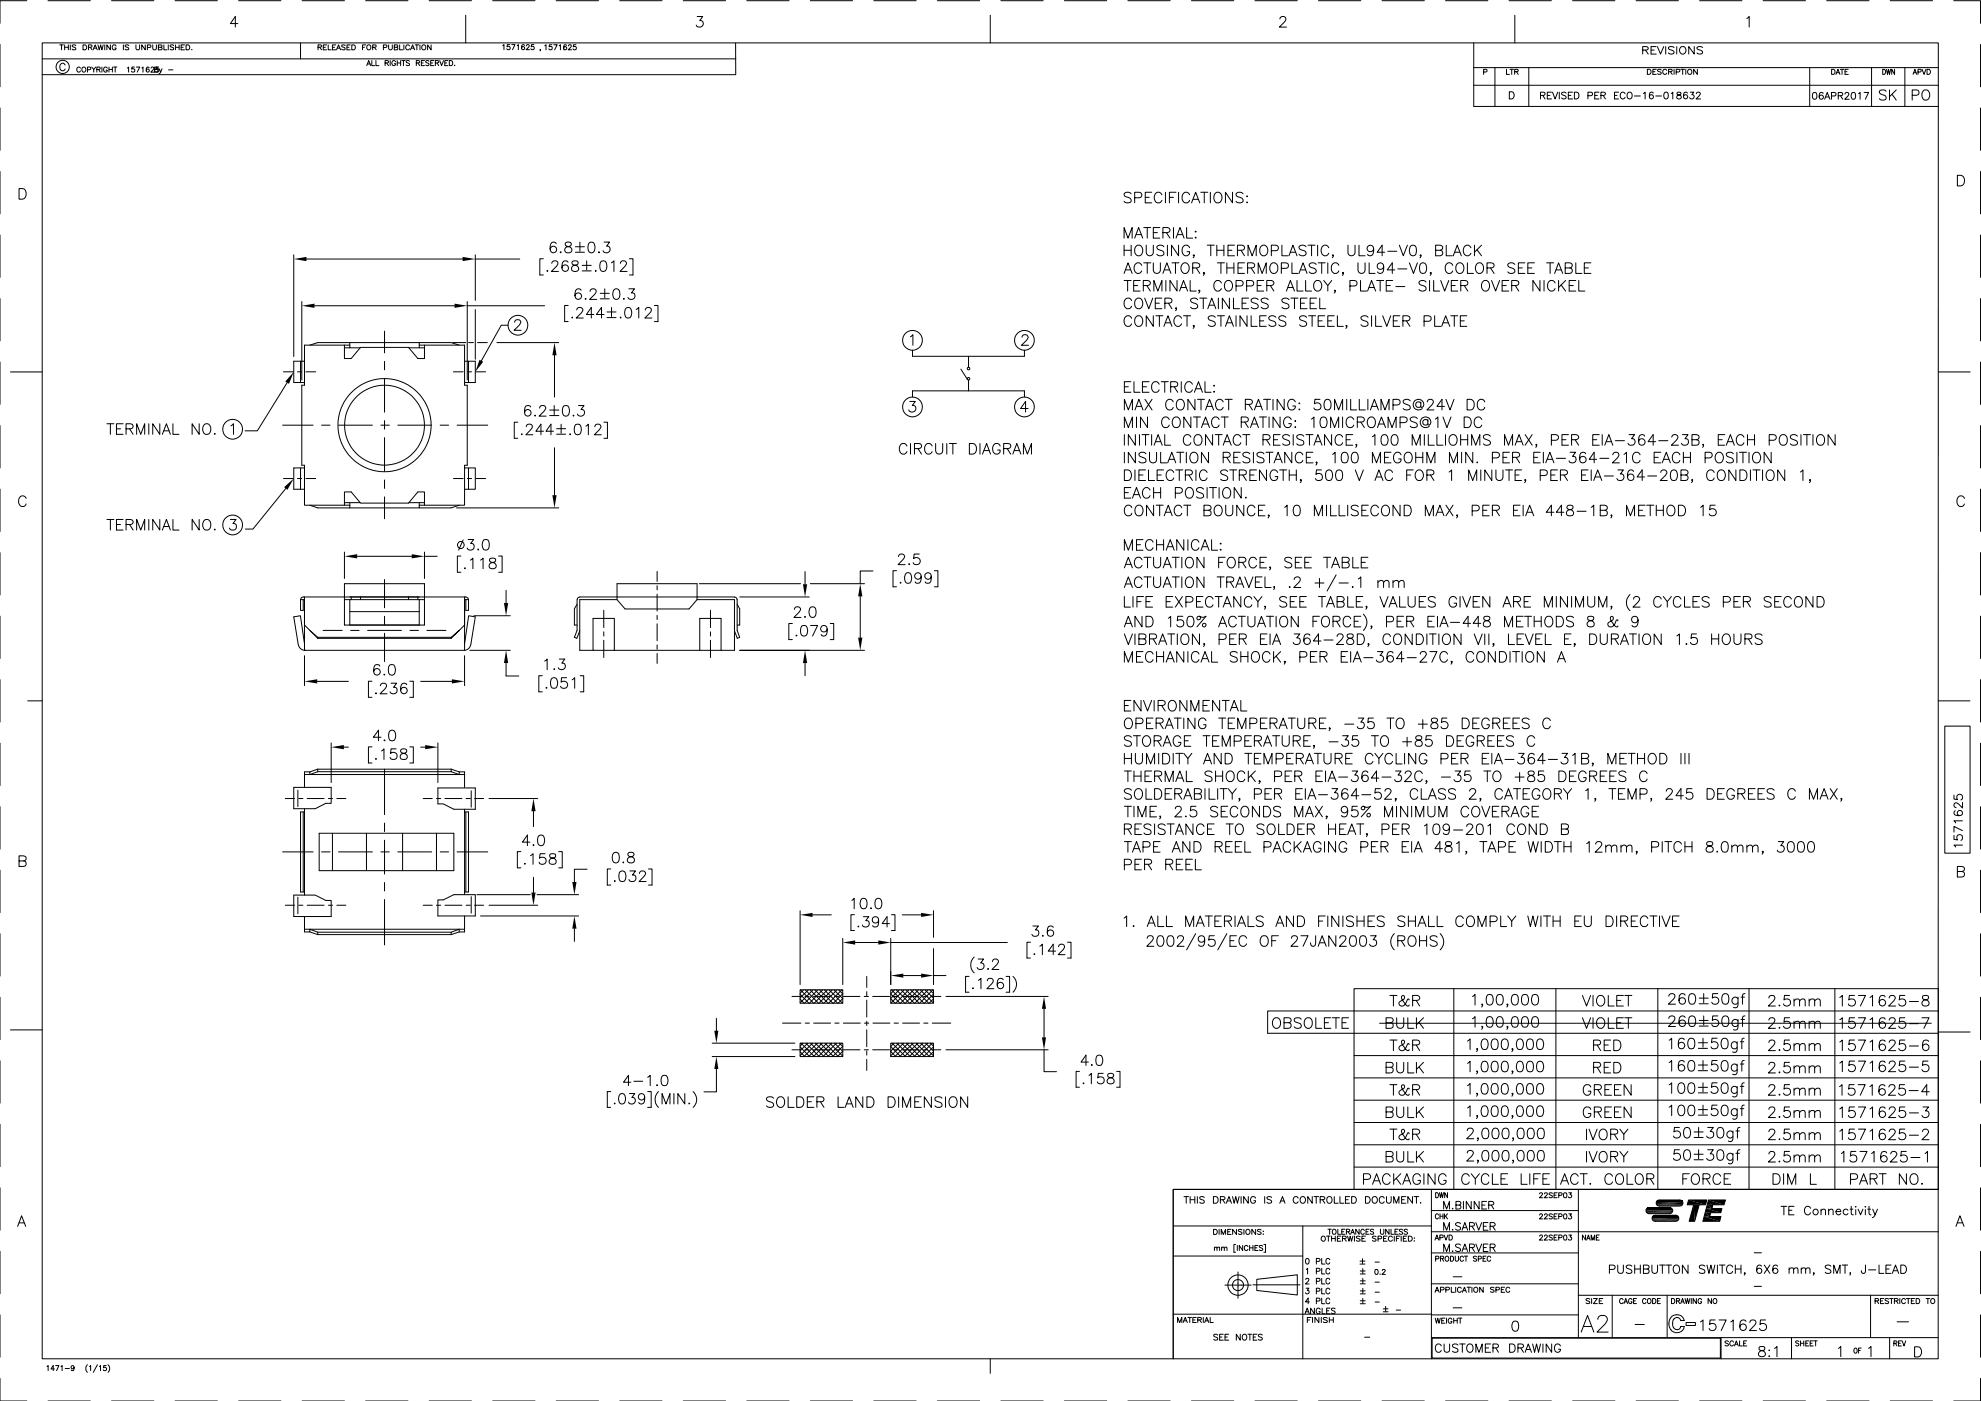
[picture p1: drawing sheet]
<svg xmlns="http://www.w3.org/2000/svg" width="594mm" height="420mm" viewBox="0 0 594 420" stroke-linecap="round" stroke-linejoin="round" font-family="sans-serif">
<g fill="none" stroke="#000" stroke-width=".3">
<path d="M0 13.3v12.7M8 .2h-8v6.8M12.7 12.9h568.6l-.1 394.6h-568.5zM12.7 17.7h207.9M14.4 .2h12.7M17.9 13.5h1.1M18.5 13.5v1.4M19.4 14.2h1.1M19.4 13.5v1.4M19.5 19.5a.8 .8 0 0 0-.9-.5 .8 .8 0 0 0-.7 .8v.6a.81 .81 0 0 0 .7 .8 .81 .81 0 0 0 .9-.5M20.5 13.5v1.4M21.1 13.5v1.4"/>
<path d="M22.7 13.7l-.9-.2-.1 .5 .9 .3 .1 .4-.3 .2-.8-.2M24.9 13.5h.5a.77 .77 0 0 1 .6 .7 .77 .77 0 0 1-.6 .7h-.5zM26.5 14.2l1-.1 .1-.4-.1-.2h-1v1.4M27.1 14.2l.5 .7M27.9 14.9l.6-1.4 .7 1.4M28.2 14.4h.7M29.4 13.5l.4 1.4 .4-1.4 .4 1.4 .3-1.4M31.4 13.5v1.4M33.1 13.5v1.4l-1.1-1.4v1.4M33.4 .2h12.7M34.8 13.8a.6 .6 0 0 0-.7-.3 .6 .6 0 0 0-.4 .5v.4a.57 .57 0 0 0 .5 .6 .57 .57 0 0 0 .6-.6h-.4M37 13.5v1.4"/>
<path d="M38.6 13.7l-.4-.2-.7 .2 .1 .3 .9 .4-.1 .5-.9-.2M40.8 13.5v1l.4 .4 .6-.2 .1-1.2M43.6 13.5v1.4l-1.1-1.4v1.4M44.2 14.2h.9l.1-.6-1-.1v1.4M45.8 13.5v1l.5 .4 .5-.2 .1-1.2M47.5 14.2l.9-.1 .2-.4-.2-.2h-.9v1.4l1-.1 .1-.4-.4-.2M49.1 13.5v1.4h1M50.5 13.5v1.4M52.1 13.7l-1-.2v.5l.8 .3 .2 .4-.4 .2-.7-.2M52.5 .2h12.7M52.6 14.2h1.1M52.6 13.5v1.4"/>
<path d="M53.7 13.5v1.4M54.3 14.2h.6M55.3 13.5h-1v1.4h1M55.8 13.5h.5a.77 .77 0 0 1 .6 .7 .77 .77 0 0 1-.6 .7h-.5zM57.5 14.8h.1M71.3 7.1h-2.2l1.5-2.1v3.1M71.5 .2h12.7M90.1 12.9v4.8M90.6 .2h12.7M95.4 14.2l.9-.1 .1-.4-.1-.2h-.9v1.4M95.9 14.2l.5 .7M96.9 14.2h.7"/>
<path d="M98 13.5h-1.1v1.4h1.1M98.4 13.5v1.4h.9M99.7 14.2h.6M100.7 13.5h-1v1.4h1M100.9 14.9l.6-1.4 .7 1.4M101.1 14.4h.8M103.5 13.7l-.4-.2-.7 .2 .1 .3 .9 .3v.6l-1-.2M104.1 14.2h.5M105 13.5h-.9v1.4h.9M105.5 13.5h.5a.78 .78 0 0 1 .6 .7 .78 .78 0 0 1-.6 .7h-.5zM108.7 14.2h.6M109.6 .2h12.7"/>
<path d="M109.7 13.5h-1v1.4M110 19.7l.6-1.5 .6 1.5M110.2 19.2h.8M111.5 18.2v1.5h.9M111.8 14.2l.8-.1 .2-.4-.2-.2h-.8v1.4M112.3 14.2l.5 .7M112.7 18.2v1.5h.9M115 14.2h.9l.1-.5-.1-.2h-.9v1.4M115.5 18.9l1-.1v-.5l-1-.1v1.5M116 18.9l.5 .8M116.5 13.5v1l.5 .4 .6-.2v-1.2M117 18.2v1.5"/>
<path d="M118.2 14.2l1-.1v-.6h-1v1.4h1l.1-.5-.4-.2M118.6 18.5a.69 .69 0 0 0-.9-.1 .69 .69 0 0 0-.2 .9 .69 .69 0 0 0 .9 .3l.2-.5h-.4M119.1 18.2v1.5M119.1 18.9h1M119.8 13.5v1.4h.9M120.1 18.2v1.5M120.5 18.2h1M121 18.2v1.5M121.1 13.5v1.4M122.8 13.8a.6 .6 0 0 0-.6-.3 .6 .6 0 0 0-.5 .5v.4a.6 .6 0 0 0 .5 .5 .6 .6 0 0 0 .6-.3M122.8 18.4l-.4-.2-.6 .2 .1 .4 .9 .4v.3l-.4 .2-.6-.2M123.1 14.9l.6-1.4 .6 1.4"/>
<path d="M123.4 14.4h.7M124.5 13.5h1.1M124.8 18.9l1-.1v-.5l-1-.1v1.5M125 13.5v1.4M125.3 18.9l.6 .8M125.9 13.5v1.4M126.4 18.9h.5M127.3 18.2h-.9v1.5h.9M128.7 18.4l-.4-.2-.6 .2 .1 .4 .8 .3 .1 .4-.4 .2-.6-.2M128.7 .2h12.7M129.2 18.9h.6M129.3 13.5v1.4l-1.1-1.4v1.4"/>
<path d="M130.1 18.2h-.9v1.5h.9M130.6 18.9l.9-.1v-.5l-.9-.1v1.5M131.1 18.9l.5 .8M131.9 18.2l.5 1.5 .6-1.5M133.4 18.9h.5M134.3 18.2h-.9v1.5h.9M134.7 18.2h.6a.82 .82 0 0 1 .5 .7 .82 .82 0 0 1-.5 .8h-.6zM136.4 19.5v.2zM139.7 4.6v8.3M147.7 .2h12.7M150.7 13.7l.4-.3v1.5M152.9 13.4h-.8v.7a.53 .53 0 0 1 .8 0 .53 .53 0 0 1-.2 .8 .53 .53 0 0 1-.7-.3"/>
<path d="M153.5 13.4h.9l-.7 1.5M155.1 13.7l.3-.3v1.5M157.3 13.6l-.3-.2a.75 .75 0 0 0-.6 .8 .75 .75 0 0 0 .7 .7 .47 .47 0 0 0 0-.8 .47 .47 0 0 0-.7 .3M157.9 13.8v-.1a.43 .43 0 0 1 .5-.3 .43 .43 0 0 1 .3 .4l-.9 1.1h1M160.1 13.4h-.7l-.1 .7a.53 .53 0 0 1 .8 0 .53 .53 0 0 1-.1 .8 .53 .53 0 0 1-.8-.3M162.1 14.9h-.2h.2l-.2 .3M163.4 13.7l.3-.3v1.5M165.5 13.4h-.7l-.1 .7a.54 .54 0 0 1 .8 0 .54 .54 0 0 1-.1 .8 .54 .54 0 0 1-.8-.3M166.1 13.4h1l-.8 1.5M166.8 .2h12.7M167.7 13.7l.4-.3v1.5M169.2 14.8h.1"/>
<path d="M169.9 13.6l-.1-.1a.76 .76 0 0 0-.9 .5 .76 .76 0 0 0 .6 .9 .46 .46 0 0 0 .5-.4 .46 .46 0 0 0-.5-.5 .46 .46 0 0 0-.5 .4M170.5 13.8l.1-.3 .5-.1 .2 .4-.9 1.1h1M172.7 13.4h-.7l-.1 .7a.54 .54 0 0 1 .8 0 .54 .54 0 0 1-.1 .8 .54 .54 0 0 1-.8-.3M185.8 .2h12.7M204.9 .2h12.7M209.1 5h1.6l-.9 1.2a1.02 1.02 0 0 1 1.1 1.2 1.02 1.02 0 0 1-1.4 .7l-.7-.6M220.6 12.9v9.5h-207.9M223.9 .2h12.7M243 .2h12.7M262 .2h12.7M281.1 .2h12.7M297 4.6v8.3"/>
<path d="M300.1 .2h12.7M319.2 .2h12.7M338.2 .2h12.7M357.3 .2h12.7M376.3 .2h12.7M383.8 5.7l.2-.5 .4-.2 .9 .1a.74 .74 0 0 1 .2 1.1l-1.8 1.9h2.1M395.4 .2h12.7M414.4 .2h12.7M433.5 .2h12.7M442 12.9v19h139.3M452.5 .2h12.7M454.3 4.6v8.3"/>
<path d="M471.6 .2h12.7M490.6 .2h12.7M492.6 15l1.4-.1 .3-.5-.3-.3-1.4-.1v2.2M493.4 15l.9 1.2M495.1 15h1M496.7 14h-1.6v2.2h1.6M497 14l1 2.2 .9-2.2M499.5 14v2.2M502 14.3l-.6-.3-1.1 .3 .3 .5 1.2 .4 .2 .7a1.16 1.16 0 0 1-1.7 0M502.8 14v2.2M503.9 14.3a1.03 1.03 0 0 1 1.4 .1 1.03 1.03 0 0 1 0 1.4 1.03 1.03 0 0 1-1.4 .1l-.2-.5zM508.1 14v2.2l-1.7-2.2v2.2"/>
<path d="M509.7 .2h12.7M510.6 14.3l-.6-.3-1.1 .3 .2 .5 1.2 .4 .3 .7a1.16 1.16 0 0 1-1.7 0M523.8 5.5l.8-.5v3.1M528.7 .2h12.7M547.8 .2h12.7M566.8 .2h12.7M585.9 .2h8v6.8M593.9 13.3v12.7M0 32.4v12.7M24.1 20.4a.57 .57 0 0 0-.6-.3 .57 .57 0 0 0-.5 .6v.3a.56 .56 0 0 0 .5 .6 .56 .56 0 0 0 .6-.3M24.8 20.2a.69 .69 0 0 1 1 .7 .69 .69 0 0 1-1.1 .5l-.1-.7zM26.2 20.9l.9-.1 .1-.6-1-.1v1.5"/>
<path d="M27.5 20.1l.6 .7v.8M28.7 20.1l-.6 .7M29 20.8l.9-.1 .1-.5-1-.1v1.5M29.5 20.8l.6 .8M30.6 20.1v1.5M32.2 20.4a.57 .57 0 0 0-.7-.3 .57 .57 0 0 0-.4 .6v.3a.55 .55 0 0 0 .5 .6 .55 .55 0 0 0 .6-.6h-.4M32.7 20.1v1.5M32.7 20.8h1M33.7 20.1v1.5M34 20.1h1.1M34.5 20.1v1.5M38.2 20.4l.4-.3v1.5"/>
<path d="M40.3 20.1h-.7l-.1 .6a.54 .54 0 0 1 .8 .1 .54 .54 0 0 1-.1 .8 .54 .54 0 0 1-.8-.3M40.9 20.1h1l-.8 1.5M42.5 20.4l.4-.3v1.5M44.7 20.3l-.3-.2a.73 .73 0 0 0-.6 .8 .73 .73 0 0 0 .8 .6 .47 .47 0 0 0 0-.8 .47 .47 0 0 0-.7 .4M45.3 20.4a.43 .43 0 0 1 .4-.3 .43 .43 0 0 1 .4 .3l-.9 1.2h1M46.4 20.8l.8-.1 .1-.5-.9-.1v1.5l.9-.1 .1-.4-.4-.3M47.5 20.1h-.7l-.1 .6a.54 .54 0 0 1 .8 .1 .54 .54 0 0 1-.1 .8 .54 .54 0 0 1-.7-.3M47.7 20.6l.5 1 .4-1M48.2 21.6l-.5 .5M50.5 21h1.4M442 25.6h139.3M442 20.3h139.3"/>
<path d="M444.9 21.6l.9-.1 .1-.6-1-.1v1.5M448.3 20.3v11.6M451.8 20.8v1.5h.9M452.6 27.5h.7a1.15 1.15 0 0 1 .8 1.1 1.15 1.15 0 0 1-.8 1.1h-.7zM452.8 20.8h1.1M453.3 20.8v1.5M454.2 21.5l1-.1v-.6h-1v1.5M454.8 21.5l.5 .8M458.5 20.3v11.6M462 28.6l1.2-.1 .1-.7-1.3-.2v2.1M462.7 28.6l.6 1.1M464 28.6h.8"/>
<path d="M465.3 27.6h-1.3v2.1h1.3M465.6 27.6l.7 2.1 .8-2.1M467.6 27.6v2.1M469.6 27.9l-.4-.3-.9 .3 .1 .4 1.2 .6v.5a.87 .87 0 0 1-1.3 0M470.3 28.6h.8M471.6 27.6h-1.3v2.1h1.3M472.1 27.6h.7a1.08 1.08 0 0 1 .7 1.1 1.08 1.08 0 0 1-.7 1h-.7zM476.2 28.7l1.2-.1 .1-.8-1.3-.2v2.1M478.2 28.6h.8M479.5 27.6h-1.3v2.1h1.3M480.1 28.6l1.1-.1 .3-.5-.6-.4h-.8v2.1M480.8 28.6l.7 1.1"/>
<path d="M484.2 28.6h.7M485.4 27.6h-1.2v2.1h1.2M487.3 28.1a.75 .75 0 0 0-.8-.5 .75 .75 0 0 0-.6 .8 .84 .84 0 0 0 .3 1.1 .84 .84 0 0 0 1.1-.1v-.2M488.3 27.7a.98 .98 0 0 1 1.2 .9 .98 .98 0 0 1-1 1.1 1.2 1.2 0 0 1-.2-2zM490.1 28.8h1.8M492.8 28l.6-.4v2.1M494 20.8h.6a.79 .79 0 0 1 .6 .7 .79 .79 0 0 1-.6 .8h-.6zM495.7 21.5h.6M495.8 27.9l-.1-.2a.68 .68 0 0 0-1 .3v1.4a.62 .62 0 0 0 1 .1 .62 .62 0 0 0-.2-1 .62 .62 0 0 0-.9 .5M496.5 28.8h1.8M496.7 20.8h-1v1.5h1M498.2 21l-.4-.2-.7 .2 .1 .3 1 .5v.3l-.4 .2-.7-.2"/>
<path d="M499.2 27.7a.68 .68 0 0 1 1 .3l.1 .5a.93 .93 0 0 1-.6 1.2h-.2a1.3 1.3 0 0 1-.3-2zM499.8 21.1a.62 .62 0 0 0-.6-.3 .62 .62 0 0 0-.6 .5 .68 .68 0 0 0 .3 .9 .68 .68 0 0 0 .8-.1l.1-.2M500.4 21.5h.7l.4-.4-.2-.3h-.9v1.5M500.9 21.5l.6 .8M501.2 28l.4-.4v2.1M502 20.8v1.5M502.7 21.6l.9-.1 .1-.6-1-.1v1.5M503 27.7v.6l.6 .2a.6 .6 0 0 1 .6 .5 .6 .6 0 0 1-.5 .7l-.7-.2-.2-.2a1.02 1.02 0 0 1 1.2-1v-.6zM504.1 20.8h1.1M504.6 20.8v1.5M505.5 20.8v1.5M506 27.9l-.4-.3a1.07 1.07 0 0 0-.7 1 1.07 1.07 0 0 0 .6 1.1 .63 .63 0 0 0 .6-.7 .63 .63 0 0 0-.6-.6 .63 .63 0 0 0-.6 .6"/>
<path d="M506.9 27.6h1.1l-.6 .8a.68 .68 0 0 1 .5 1.1 .68 .68 0 0 1-1.2-.2M508.7 28.1l.4-.5h.4l.4 .4-.3 .7-1 1h1.4M509 20.8v1.5l-1.1-1.5v1.5M542.7 20.3v11.6M543.8 27.8l.3-.1a1.06 1.06 0 0 1 .8 1 1.06 1.06 0 0 1-.8 1.1 1.29 1.29 0 0 1-.3-2zM546.7 28l-.4-.3a1.07 1.07 0 0 0-.8 1 1.07 1.07 0 0 0 .7 1.1 .64 .64 0 0 0 .6-.7 .64 .64 0 0 0-.6-.6 .64 .64 0 0 0-.6 .6M547.2 29.8l.8-2.1 .8 2.1M547.5 29.1h1M549.2 28.8l1.3-.2v-.7l-1.3-.2v2.1M549.3 20.8h.5a.81 .81 0 0 1 .5 .7 .81 .81 0 0 1-.5 .8h-.5zM550.6 22.3l.6-1.5 .6 1.5M550.8 21.8h.8"/>
<path d="M551.3 28.7l1.1-.1 .2-.3-.1-.4-1.2-.2v2.1M551.9 20.8h1.1M551.9 28.7l.7 1.1M552.4 20.8v1.5M553.3 28.2l.4-.5 .6 .1 .1 .3-.2 .7-1 1h1.4M553.3 21.5h.6M554.3 20.8h-1v1.5h1M555.4 27.8a.68 .68 0 0 1 1 .3l.1 .5a.85 .85 0 0 1-.8 1.2 1.29 1.29 0 0 1-.3-2zM557.4 28.1l.4-.4v2.1M559 27.7h1.4l-1 2.1M561.3 20.3v11.6M564.6 20.8a.77 .77 0 0 1 .9 .7 .77 .77 0 0 1-.9 .8z"/>
<path d="M565.6 27.4a1.17 1.17 0 0 0-2 .3l.3 .4 1.2 .5a.76 .76 0 0 1 .3 1.3 1.53 1.53 0 0 1-1.8-.3M565.7 20.8l.3 1.5 .3-1.5 .3 1.5 .4-1.5M566.6 27v3M567.4 28.3l1.3 1.7M568.2 20.8v1.5l-.9-1.5v1.5M568.7 27l-2.1 2M571.2 20.3v11.6M573.4 28.6l1.8-.2a.8 .8 0 0 0 .3-.9 .8 .8 0 0 0-.7-.5h-1.4v3M573.7 22.3l.6-1.5 .5 1.5M573.9 21.8h.7M575.2 21.6l.8-.1v-.7h-.8v1.5M576.4 20.8l.6 1.5 .6-1.5"/>
<path d="M576.9 27.1a1.48 1.48 0 0 1 1.8 .6 1.48 1.48 0 0 1-.3 1.9 1.13 1.13 0 0 1-1.3 .4 1.13 1.13 0 0 1-.7-1.1 1.88 1.88 0 0 1 .5-1.8zM577.9 20.8h.5a.81 .81 0 0 1 .5 .7 .81 .81 0 0 1-.5 .8h-.5zM593.9 32.4v12.7M0 51.4v12.7M5.7 56.6h1.1a1.69 1.69 0 0 1 1.1 1.5 1.69 1.69 0 0 1-1.1 1.6h-1.1zM339.2 58.1a1.19 1.19 0 0 0-1.1-.5 1.19 1.19 0 0 0-1 .8l.3 .5 1.5 .6a.76 .76 0 0 1 0 1.2 1.5 1.5 0 0 1-1.8-.3M340.3 59.3h1.3a.82 .82 0 0 0 .8-.6 .82 .82 0 0 0-.3-.9l-1.8-.1v3.1M343.4 59.2h1.2M345.4 57.7h-2v3.1h2M348.4 58.4a1.18 1.18 0 0 0-1.3-.7 1.18 1.18 0 0 0-.9 1.2v.7a1.18 1.18 0 0 0 .9 1.2 1.18 1.18 0 0 0 1.3-.7M349.5 57.7v3.1M350.7 59.2h1.2"/>
<path d="M352.7 57.7h-2v3.1M353.4 57.7v3.1M356.7 58.4a1.15 1.15 0 0 0-1.3-.7 1.15 1.15 0 0 0-.9 1.2 1.39 1.39 0 0 0 .3 1.5 1.39 1.39 0 0 0 1.5 .3l.4-.6M357.8 59.8h1.5M360.1 57.7h2.1M361.1 57.7v3.1M363 57.7v3.1M364.3 58.1a1.17 1.17 0 0 1 1.4-.4 1.17 1.17 0 0 1 .7 1.2 1.41 1.41 0 0 1-.3 1.5 1.41 1.41 0 0 1-1.5 .3 2.01 2.01 0 0 1-.3-2.6zM369.6 57.7v3.1l-2.1-3.1v3.1M372.8 58.1a1.19 1.19 0 0 0-1.2-.5 1.19 1.19 0 0 0-.9 .8l.3 .5 1.2 .4a.82 .82 0 0 1 .3 1.4 1.5 1.5 0 0 1-1.8-.3M374 58.7l.1 .2-.1 .1zM587 52.6h1.1a1.7 1.7 0 0 1 1 1.6 1.7 1.7 0 0 1-1 1.6h-1.1z"/>
<path d="M593.9 51.4v12.7M0 70.5v12.7M88.1 76.4v30.5M91.9 77.7h46.8M142.5 76.4v13.7M142.5 77.7h13.4M162.9 77.6h-1v4.9h1M165.5 79l.2-.5a1.02 1.02 0 0 1 1.5 0 1.05 1.05 0 0 1-.3 1.4l-1.5 1.5h2.1M166.8 73.1a.9 .9 0 0 0-1.4-.3 1.94 1.94 0 0 0 .5 3 .99 .99 0 0 0 1-.9 .99 .99 0 0 0-.8-1.1 .99 .99 0 0 0-1.1 .9M168 75.6l.1-.1 .2 .1-.2 .2zM169.7 72.8a.63 .63 0 0 0 .3 1 1.32 1.32 0 0 1 1.5 1.4 1.1 1.1 0 0 1-1.3 .7 1.1 1.1 0 0 1-.8-1.2 1.38 1.38 0 0 1 1.5-.9 .63 .63 0 0 0 .3-1l-.5-.2zM170.3 78.7a1 1 0 0 0-1.3-.3 2.42 2.42 0 0 0 0 2.8 .98 .98 0 0 0 1.4-.4 .98 .98 0 0 0-.7-1.3 .98 .98 0 0 0-1.2 .8"/>
<path d="M171.7 78.4a.62 .62 0 0 0 .3 1 1.32 1.32 0 0 1 1.5 1.4 1.1 1.1 0 0 1-1.2 .6 1.1 1.1 0 0 1-.9-1.1 1.34 1.34 0 0 1 1.5-.9 .65 .65 0 0 0 .3-1zM172.6 75.6h2.7M172.6 74h2.7M173.9 72.6v2.8M174.6 79.6h2.7M175.9 78.2v2.7M176.8 72.8a.97 .97 0 0 1 1.5 .4 1.63 1.63 0 0 1-1.1 2.6 2.06 2.06 0 0 1-.4-3zM179.6 75.5l.2 .1-.2 .2zM180.3 78.4a1.08 1.08 0 0 1 1.5 .4 1.63 1.63 0 0 1-1 2.6 1.46 1.46 0 0 1-.9-1.8zM181.1 72.6h1.7l-.9 1.2a1.06 1.06 0 0 1 .9 1.6 1.06 1.06 0 0 1-1.8 .1l-.2-.3M183.3 78.8l.8-.6v3.2M186.1 79l.3-.6 .2-.2 1 .2a.71 .71 0 0 1 .1 1l-1.8 2h2.1"/>
<path d="M188.8 77.6h1v4.9h-1M337.1 71.4v-3.2l1.2 3.2 1.2-3.2v3.2M337.1 73.5v3.2M337.1 75.1h2.1M339.2 73.5v3.2M340.3 71.4l1.2-3.2 1.2 3.2M340.6 74l.3-.3a1.44 1.44 0 0 1 1.7 .5 1.44 1.44 0 0 1-.1 1.7 1.08 1.08 0 0 1-1.6 .6 1.97 1.97 0 0 1-.3-2.5zM340.7 70.4h1.5M342.4 79.6a1.18 1.18 0 0 0-1.4-.8 1.18 1.18 0 0 0-.9 1.3 1.29 1.29 0 0 0 .6 1.7 1.29 1.29 0 0 0 1.7-.6M343 68.2h2.1M343 78.8h2.1M343.7 73.5v2.3a1.07 1.07 0 0 0 1.1 .9 1.07 1.07 0 0 0 1.1-.9v-2.3"/>
<path d="M344 68.2v3.2M344 78.8v3.2M345.9 78.8v2.3a1.07 1.07 0 0 0 1 .9 1.07 1.07 0 0 0 1.1-.9v-2.3M345.9 69.8h1.2M347.8 68.2h-1.9v3.2h1.9M348.7 69.8l1.9-.2a.71 .71 0 0 0 0-1.2l-1.9-.2v3.2M349 74a1.19 1.19 0 0 0-1.1-.5 1.19 1.19 0 0 0-1 .8l.3 .5 1.2 .4a.79 .79 0 0 1 .3 1.3 1.42 1.42 0 0 1-1.8-.3M349.8 69.8l1.1 1.6M350.1 73.5v3.2M351.5 78.8h2.1M351.9 68.2v3.2M352.5 78.8v3.2"/>
<path d="M352.7 71.4l1.2-3.2 1.2 3.2M353.1 70.4h1.5M353.4 73.5v3.2l-2.1-3.2v3.2M354.5 79.3a1.31 1.31 0 0 1 1.7-.2 1.31 1.31 0 0 1 .4 1.7 1.23 1.23 0 0 1-1.2 1.2 1.23 1.23 0 0 1-1.2-1.2v-.7zM355.9 68.2v3.2h1.8M356.7 74.3a1.15 1.15 0 0 0-1.3-.8 1.15 1.15 0 0 0-.9 1.3 1.3 1.3 0 0 0 .4 1.6 1.3 1.3 0 0 0 1.7-.2l.1-.7h-.7M357.3 60.8l1.3-3.1 1.2 3.1M358.1 76.5l-.1 .2-.2-.2h.3l-.3 .8M358.4 69.5l.2-.2 .1 .2zM358.4 71.3l.2-.2 .1 .2zM362 73.5h2.2M363.1 73.5v3.2"/>
<path d="M364.9 75.1h2.1M364.9 73.5v3.2M365.1 78.8h2.1M366.1 78.8v3.2M367 73.5v3.2M367.9 78.8v3.2M368.3 75.1h1.1M370 78.8v3.2M370.2 73.5h-1.9v3.2h1.9M371.1 75.1h1.4l.6-.3a.74 .74 0 0 0-.2-1.1l-1.8-.2v3.2M372.2 75.1l1 1.6M373.2 78.8h-1.9v3.2h1.9"/>
<path d="M374 60.5l.1 .2-.1 .1zM374.3 76.7v-3.2l1.2 3.2 1.2-3.2v3.2M378.1 74a1.31 1.31 0 0 1 1.7-.2 1.31 1.31 0 0 1 .4 1.7 1.21 1.21 0 0 1-1.2 1.2 1.21 1.21 0 0 1-1.2-1.2zM381.3 75.2h1.3a.82 .82 0 0 0 .8-.6 .82 .82 0 0 0-.3-.9l-1.8-.2v3.2M381.4 79a1.46 1.46 0 0 1 1.7 .5 1.46 1.46 0 0 1 0 1.7 1.18 1.18 0 0 1-1.4 .8 1.18 1.18 0 0 1-.9-1.2 2.04 2.04 0 0 1 .6-1.8zM384.4 73.5v3.2h1.8M386.5 76.7l1.2-3.2 1.3 3.2M387 75.6h1.5M387.4 78.8v3.2h1.9M391.7 74a1.19 1.19 0 0 0-1.2-.5 1.19 1.19 0 0 0-.9 .8l.2 .5 1.3 .4a.76 .76 0 0 1 .6 .6 .76 .76 0 0 1-.3 .7 1.42 1.42 0 0 1-1.8-.3M392.3 73.5h2.1M393.3 73.5v3.2"/>
<path d="M394.7 79.3a1.18 1.18 0 0 0-1.1-.5 1.18 1.18 0 0 0-1 .8l.6 .6a1.66 1.66 0 0 1 1.5 .9v.4a1.37 1.37 0 0 1-2.1 0M395.1 73.5v3.2M395.3 78.8h2.1M396.4 78.8v3.2M398.2 78.8v3.2M398.5 74.3a1.18 1.18 0 0 0-1.4-.8 1.18 1.18 0 0 0-.9 1.3 1.29 1.29 0 0 0 .5 1.7 1.29 1.29 0 0 0 1.8-.6M399.8 76.5l-.1 .2-.2-.2h.3l-.3 .8M401.5 79.6a1.15 1.15 0 0 0-1.3-.8 1.15 1.15 0 0 0-1 1.3 1.3 1.3 0 0 0 .5 1.6 1.3 1.3 0 0 0 1.7-.2l.1-.3M404.2 73.5v2.3a1.07 1.07 0 0 0 1.1 .9 1.07 1.07 0 0 0 1.1-.9v-2.3M407.2 78.8v2.3a1.07 1.07 0 0 0 1.1 .9 1.07 1.07 0 0 0 1.1-.9v-2.3M407.5 73.5v3.2h1.9M410.6 78.8v3.2h1.8"/>
<path d="M411.9 74.6a1 1 0 0 1-1.3 .9 1 1 0 0 1-.4-1.6 1 1 0 0 1 1.6 .1 2.67 2.67 0 0 1-.3 2.5 .9 .9 0 0 1-1.4-.3M415 79.9a.98 .98 0 0 1-1.4 .8 .98 .98 0 0 1-.4-1.6 .98 .98 0 0 1 1.6 .2 2.85 2.85 0 0 1-.3 2.5 .91 .91 0 0 1-1.4-.3M415.2 75.6h-2.2l1.5-2.1v3.2M416.2 75.4h2.7M419.6 73.5l1.2 3.2 1.3-3.2M422.7 78.8l1.2 3.2 1.2-3.2M423.1 73.7a1.03 1.03 0 0 1 1.5 .4 2.83 2.83 0 0 1-.2 2.4 1.03 1.03 0 0 1-1.6-.4 2.5 2.5 0 0 1 .3-2.4zM426.1 79a1.03 1.03 0 0 1 1.6 .4 2.48 2.48 0 0 1-.3 2.4 1.02 1.02 0 0 1-1.6-.4 2.8 2.8 0 0 1 .3-2.4zM426.1 76.5l-.1 .2-.2-.2h.3l-.3 .8M430.5 75.1l1.8-.2a.72 .72 0 0 0 0-1.2l-1.8-.2v3.2h1.4a.85 .85 0 0 0 .7-.6 .85 .85 0 0 0-.3-.9l-.4-.1M433.7 73.5v3.2h1.8M435.7 79.6a1.15 1.15 0 0 0-1.4-.8 1.15 1.15 0 0 0-.9 1.3 1.3 1.3 0 0 0 .4 1.6 1.3 1.3 0 0 0 1.7-.2l.2-.3"/>
<path d="M435.8 76.7l1.2-3.2 1.2 3.2M436.3 75.6h1.5M437.2 79a1.44 1.44 0 0 1 1.7 .5 1.44 1.44 0 0 1-.1 1.7 1.15 1.15 0 0 1-1.3 .8 1.15 1.15 0 0 1-.9-1.2 1.76 1.76 0 0 1 .6-1.8zM440.1 78.8v3.2h1.8M441.1 74.3a1.18 1.18 0 0 0-1.3-.8 1.18 1.18 0 0 0-1 1.3 1.31 1.31 0 0 0 .4 1.6 1.31 1.31 0 0 0 1.7-.2l.2-.3M442.2 73.5v3.2M442.9 74.9l1.4 1.8M443.1 79a1.46 1.46 0 0 1 1.7 .5 1.46 1.46 0 0 1 0 1.7 1.17 1.17 0 0 1-1.4 .8 1.17 1.17 0 0 1-.9-1.2 2.05 2.05 0 0 1 .6-1.8zM444.3 73.5l-2.1 2.1M454.3 79.3a1.18 1.18 0 0 0-1.2-.5 1.18 1.18 0 0 0-.9 .8l.6 .6a1.65 1.65 0 0 1 1.5 .9v.4a1.37 1.37 0 0 1-2.1 0M457.3 78.8h-2v3.2h2M460.2 78.8h-2v3.2h2"/>
<path d="M463.8 78.8h2.1M464.9 78.8v3.2M472.6 78.8v3.2h1.8M477.1 78.8h-2v3.2h2M593.9 70.5v12.7M0 89.5v12.7M90.5 90.4v23.6M94.3 91.7h42M115.3 99.3v6.5M140.1 90.4v23.6M140.1 91.7h23.2M142.5 92.8v14.9"/>
<path d="M152.4 97.5h-2.1l-5.9 10.7M154.3 96.6l.2-.4a1.09 1.09 0 0 1 1.4-.2 .71 .71 0 0 1 .1 1.1l-1.8 2h2.1M164 81.2h.3l-.2 .2zM170.4 91.6h-1.1v4.8h1.1M171.6 95.1v.3l-.2-.1zM173 93l.1-.5 .5-.3a1.05 1.05 0 0 1 1.2 .6l-.5 1.1-1.5 1.5h2.1M174.2 87.1a.9 .9 0 0 0-.8-.5 .9 .9 0 0 0-.8 .6 1.82 1.82 0 0 0 .8 2.6 .99 .99 0 0 0 1-.9 .99 .99 0 0 0-.9-1.1 .99 .99 0 0 0-1.1 .9M174.6 81.2h2.7M175.5 89.6h.3l-.2 .2zM177 87.4v-.2a1.01 1.01 0 0 1 1.6-.3 1.05 1.05 0 0 1-.2 1.4l-1.6 1.5h2.1M178.1 94.3h-2.2l1.4-2.1v3.2M178.5 81.2h.3l-.2 .2z"/>
<path d="M180 88h2.7M180 89.6h2.7M181.1 94.3h-2.2l1.5-2.1v3.2M181.4 86.6v2.7M182 93.6h2.7M182 95.3h2.7M183.4 92.2v2.8M184.2 86.8a1.03 1.03 0 0 1 1.6 .4 2.65 2.65 0 0 1-.4 2.4 .99 .99 0 0 1-1.5-.4 2.48 2.48 0 0 1 .3-2.4zM186.1 95.1l.2 .2-.2 .1zM186.9 89.6h.3l-.1 .2zM187.8 92.4a.98 .98 0 0 1 1.5 .4 2.58 2.58 0 0 1-.3 2.5 1.03 1.03 0 0 1-1.5-.5 2.48 2.48 0 0 1 .3-2.4zM188.6 86.6h1.7l-.9 1.2a1.05 1.05 0 0 1 .9 1.5 1.05 1.05 0 0 1-1.7 .3l-.3-.4"/>
<path d="M190.8 92.8l.8-.6v3.2M193.5 93v-.2a1.01 1.01 0 0 1 1.7-.3 1.04 1.04 0 0 1-.3 1.4l-1.5 1.5h2.1M196.3 91.6h1v4.8h-1M337.1 82l1.2-3.2 1.2 3.2M337.1 84.1h2.1M337.6 80.9h1.4M338.2 84.1v3.2M339.3 90.2a1.08 1.08 0 0 0-1.6-.6 1.68 1.68 0 0 0-.6 1.8 1.68 1.68 0 0 0 1.5 1.2l.7-.8M339.3 95.5a1.08 1.08 0 0 0-1.6-.6 1.68 1.68 0 0 0-.6 1.8 1.68 1.68 0 0 0 1.5 1.2l.7-.8M340 85.6h1.2M340.9 89.6a1.44 1.44 0 0 1 1.7 .5 1.44 1.44 0 0 1-.1 1.7 1.08 1.08 0 0 1-1.6 .6 1.92 1.92 0 0 1 0-2.8zM340.9 94.9a1.44 1.44 0 0 1 1.7 .5 1.44 1.44 0 0 1-.1 1.7 1.08 1.08 0 0 1-1.6 .6 1.92 1.92 0 0 1 0-2.8z"/>
<path d="M341.9 84.1h-1.9v3.2h1.9M342.9 85.6h1.3a.8 .8 0 0 0 .8-.9l-.8-.6h-1.3v3.2M343.3 89.4l1.2 3.2 1.2-3.2M343.9 85.6l1.1 1.7M345.9 94.7v3.2l-2.2-3.2v3.2M346 87.3v-3.2l1.2 3.2 1.2-3.2v3.2M346.5 90.9h1.2M346.6 94.7h2.1M347.7 94.7v3.2M348.4 89.4h-1.9v3.2h1.9M348.7 82l1.2-3.2 1.3 3.2M349 97.9l1.3-3.2 1.2 3.2"/>
<path d="M349.2 80.9h1.5M349.3 90.9h1.4l.6-.3a.74 .74 0 0 0-.1-1l-1.9-.2v3.2M349.5 96.8h1.5M349.6 84.1v3.2M350.4 90.9l1.1 1.7M352.8 92.4l-.1 .2-.2-.2h.3l-.3 .8M353 84.1v3.2l-2.1-3.2v3.2M353.7 87.3l1.2-3.2 1.2 3.2M354.2 86.2h1.5M354.3 95.5a1.18 1.18 0 0 0-1.3-.8 1.18 1.18 0 0 0-1 1.2 1.29 1.29 0 0 0 .6 1.8 1.29 1.29 0 0 0 1.7-.6M354.9 94.7h2.1M356 94.7v3.2"/>
<path d="M356.9 84.1v3.2h1.8M357.7 80.3h1.3a.8 .8 0 0 0 .8-.9l-.8-.6h-1.3v3.2M358.1 97.7l-.1 .2-.2-.2h.3l-.3 .8M358.7 80.3l1.1 1.7M359.2 89.9a1.19 1.19 0 0 0-1.2-.5 1.19 1.19 0 0 0-1 .8l.3 .4 1.3 .5a.76 .76 0 0 1 .6 .5 .76 .76 0 0 1-.3 .8 1.42 1.42 0 0 1-1.9-.3M359.8 87.1l-.2 .2-.1-.2h.3l-.3 .8M359.8 89.4h2.1M360.8 89.4v3.2M361.1 81.8l-.1 .2-.2-.2h.3l-.3 .8M362.2 92.6l1.2-3.2 1.2 3.2M362.6 91.5h1.6M364.4 95.2a1.19 1.19 0 0 0-1.1-.5 1.19 1.19 0 0 0-1 .8l.3 .4 1.3 .5a.76 .76 0 0 1 .5 .5 .76 .76 0 0 1-.2 .8 1.42 1.42 0 0 1-1.9-.3"/>
<path d="M365.1 94.7h2.1M365.4 89.4v3.2M366.1 94.7v3.2M366.3 84.9a1.15 1.15 0 0 0-1.4-.8 1.15 1.15 0 0 0-.9 1.2 1.3 1.3 0 0 0 .4 1.7 1.3 1.3 0 0 0 1.7-.2l.2-.3M367.5 84.6a1.31 1.31 0 0 1 1.7-.2 1.31 1.31 0 0 1 .4 1.7 1.21 1.21 0 0 1-1.2 1.2 1.21 1.21 0 0 1-1.2-1.2zM367.5 97.9l1.2-3.2 1.2 3.2M367.9 80.3h2.1M367.9 96.8h1.5M368.7 89.4v3.2l-2.1-3.2v3.2M369.9 89.4v3.2h1.8M370.7 85.8h1.3a.82 .82 0 0 0 .8-.6 .82 .82 0 0 0-.3-.9l-1.8-.2v3.2M370.7 94.7v3.2"/>
<path d="M371.3 80.3h1.2M372.5 90.9h1.2M373.8 85.8h1.4a.82 .82 0 0 0 .8-.6 .82 .82 0 0 0-.3-.9l-1.9-.2v3.2M374 94.7v3.2l-2.1-3.2v3.2M374.1 80.3l1.9-.1a.72 .72 0 0 0 0-1.2l-1.9-.2v3.2M374.4 89.4h-1.9v3.2h1.9M375.2 94.7v3.2h1.8M375.2 80.3l1.1 1.7M377 85.6h1.2M377.3 82v-3.2l1.2 3.2 1.2-3.2v3.2M377.3 89.9a1.19 1.19 0 0 0-1.1-.5 1.19 1.19 0 0 0-1 .8l.3 .4 1.2 .5a.79 .79 0 0 1 .3 1.3 1.42 1.42 0 0 1-1.8-.3M377.8 96.2h1.2"/>
<path d="M379 84.1h-2v3.2h2M379.7 94.7h-1.9v3.2h1.9M379.9 85.6h1.4a.8 .8 0 0 0 .7-.9l-.7-.6h-1.4v3.2M380.3 89.9a1.19 1.19 0 0 0-1.1-.5 1.19 1.19 0 0 0-1 .8l.3 .4 1.2 .5a.76 .76 0 0 1 .6 .5 .76 .76 0 0 1-.3 .8 1.42 1.42 0 0 1-1.8-.3M381 85.6l1 1.7M382.6 95.2a1.19 1.19 0 0 0-1.1-.5 1.19 1.19 0 0 0-1 .8l.3 .4 1.2 .5a.79 .79 0 0 1 .3 1.3 1.42 1.42 0 0 1-1.8-.3M384.3 80.5l1.8-.2a.85 .85 0 0 0 .3-.9 .85 .85 0 0 0-.8-.6h-1.3v3.2M385.6 95.2a1.19 1.19 0 0 0-1.1-.5 1.19 1.19 0 0 0-1 .8l.3 .4 1.2 .5a.76 .76 0 0 1 .6 .5 .76 .76 0 0 1-.3 .8 1.42 1.42 0 0 1-1.8-.3M385.8 87.3l1.2-3.2 1.2 3.2M386.2 86.2h1.5M386.5 89.9a1.19 1.19 0 0 0-1.1-.5 1.19 1.19 0 0 0-1 .8l.3 .4 1.2 .5a.77 .77 0 0 1 .6 .5 .77 .77 0 0 1-.3 .8 1.42 1.42 0 0 1-1.8-.3M387.1 89.4h2.2"/>
<path d="M388.2 89.4v3.2M389 84.1v3.2h1.8M389.6 82l1.2-3.2 1.2 3.2M390 80.9h1.5M390 90.9h1.2M391.5 84.1v3.2h1.8M391.8 95.2a1.19 1.19 0 0 0-1.1-.5 1.19 1.19 0 0 0-1 .8l.3 .4 1.2 .5a.77 .77 0 0 1 .6 .5 .77 .77 0 0 1-.3 .8 1.42 1.42 0 0 1-1.8-.3M392 89.4h-2v3.2h2M392.4 94.7h2.1M392.9 90.9h1.2M393.5 94.7v3.2M394.2 84.6a1.17 1.17 0 0 1 1.4-.4 1.17 1.17 0 0 1 .8 1.1 1.38 1.38 0 0 1-.3 1.5 1.38 1.38 0 0 1-1.6 .3 1.97 1.97 0 0 1-.3-2.5z"/>
<path d="M394.8 89.4h-1.9v3.2h1.9M395.3 96.2h1.2M395.8 89.4v3.2h1.8M397 84.1l1.2 1.5v1.7M397.3 94.7h-2v3.2h2M398.2 96.2h1.2M399.4 84.1l-1.2 1.5M400.1 94.7h-1.9v3.2h1.9M400.4 87.1l-.1 .2-.2-.2h.3l-.3 .8M401.1 94.7v3.2h1.7M402.8 81.8l-.1 .2-.2-.2h.3l-.3 .8M403.9 97.7l-.1 .2-.2-.2h.3l-.3 .8"/>
<path d="M404.8 85.8h1.4a.82 .82 0 0 0 .7-.6 .82 .82 0 0 0-.2-.9l-1.9-.2v3.2M408 84.1v3.2h1.8M410.1 87.3l1.2-3.2 1.2 3.2M410.3 95.2a1.19 1.19 0 0 0-1.2-.5 1.19 1.19 0 0 0-1 .8l.4 .4 1.2 .5a.76 .76 0 0 1 .6 .5 .76 .76 0 0 1-.3 .8 1.42 1.42 0 0 1-1.9-.3M410.6 86.2h1.5M411.3 94.7v3.2M412.5 94.7v3.2h1.9M412.8 84.1h2.2M413.9 84.1v3.2M414.7 94.7l1.2 3.2 1.2-3.2M415.7 85.6h1.2M417.7 84.1h-2v3.2h2"/>
<path d="M417.8 96.2h1.3M418.3 80.9h-2.3l1.5-2.1v3.2M418.6 85.9h2.7M419.2 80.6h2.7M419.8 94.7h-2v3.2h2M420.7 96.2l1.8-.1a.73 .73 0 0 0 0-1.2l-1.8-.2v3.2M421.8 96.2l1 1.7M427.1 96.4h1.3a.82 .82 0 0 0 .8-.6 .82 .82 0 0 0-.3-.9l-1.8-.2v3.2M427.7 84.6a1.19 1.19 0 0 0-1.2-.5 1.19 1.19 0 0 0-1 .8l.3 .4 1.3 .5a.75 .75 0 0 1 .6 .5 .75 .75 0 0 1-.3 .8 1.42 1.42 0 0 1-1.9-.3M428.7 84.1v3.2M429.2 81.8l-.2 .2-.1-.2h.3l-.3 .8M429.9 84.1v3.2h1.8"/>
<path d="M430.2 94.7v3.2h1.9M432.1 84.1l1.1 3.2 1.3-3.2M432.3 97.9l1.2-3.2 1.3 3.2M432.8 96.8h1.5M435.1 94.7h2.1M435.2 85.6h1.2M436.1 94.7v3.2M437.2 84.1h-2v3.2h2M437.9 96.2h1.2M438.1 85.6h1.4l.6-.3a.74 .74 0 0 0-.2-1l-1.8-.2v3.2M439.1 85.6l1.1 1.7M439.9 94.7h-2v3.2h2"/>
<path d="M444.9 84.3a1.44 1.44 0 0 1 1.7 .5 1.44 1.44 0 0 1-.1 1.7 1.07 1.07 0 0 1-1.6 .6 1.91 1.91 0 0 1 0-2.8zM445.9 80.3h1.4l.6-.2a.74 .74 0 0 0-.1-1.1l-1.9-.2v3.2M447 80.3l1.1 1.7M447.3 84.1l1.2 3.2 1.2-3.2M450.5 85.6h1.2M452.5 84.1h-2v3.2h2M453.3 85.6h1.4l.6-.3a.74 .74 0 0 0-.1-1l-1.9-.2v3.2M454.4 85.6l1.1 1.7M455.3 80.3h1.2M458.2 80.3h1.2M461.8 84.1v3.2l-2.1-3.2v3.2M463 84.1v3.2"/>
<path d="M466.2 82l1.2-3.2 1.2 3.2M466.3 84.9a1.15 1.15 0 0 0-1.3-.8 1.15 1.15 0 0 0-.9 1.2 1.3 1.3 0 0 0 .4 1.7 1.3 1.3 0 0 0 1.7-.2l.1-.3M466.6 80.9h1.6M467.4 84.1v3.2M468.2 85.5l1.3 1.8M469.4 80.3l1.8-.1a.73 .73 0 0 0 0-1.2l-1.8-.2v3.2h1.3a.85 .85 0 0 0 .8-.6 .85 .85 0 0 0-.3-.9l-.5-.2M469.5 84.1l-2.1 2.1M470.6 85.6h1.2M472.6 84.1h-2v3.2h2M473.5 84.1v3.2h1.8M475.1 80.3h1.2M593.9 89.5v12.7"/>
<path d="M0 108.6v12.7M3.1 111.5h9.6M85 111.5h2.9M86.1 114.8l-8.9 14.4h-3.7M89.2 111.5h1.3M90.1 108.3v6.4M91.3 108.3h-3.2v6.4h3.2M91.7 111.5h3M103.3 103.5v4h2l2.8-3.3h14.4l2.8 3.3h2v-4M103.3 104.3h1.6M104.9 103.5h-13.6v12h-.8v24h.8v12h13.6M104.9 102.7v1.6h3.1"/>
<path d="M115.3 108.4v2.5M115.3 113.5v10.1M122.6 104.3h3.1M125.7 103.5h13.6v12h.8v24h-.8v12h-13.6M125.7 102.7h-30.4l-2.4 .8M135.8 102.7h3.9M136 111.5h2.9M137.7 103.5l-2.4-.8h-9.6v1.6h1.6M139.3 108.3h3.2v6.4h-3.2M140.2 111.5h1.2M140.5 108.3v6.4M140.5 102.7h1.5"/>
<path d="M142.7 111.5h2.9M143.2 102.7h2.9M149 102.7h18.6M166.3 106.6v12.5M273 101l.8-.6v3.1M273.6 119v-1.8h33.6v1.8M273.6 105v1.8h33.6v-1.8M288.2 110.7l1.9 3.1M290.4 106.8v3.3M290.4 114v3.2M306.5 101.1l.1-.4 .5-.3 .9 .1a.71 .71 0 0 1 .1 1.1l-1.8 1.9h2.1M337.2 116h1.2"/>
<path d="M339.1 114.5h-1.9v3.1h1.9M340.1 114.5v3.1h1.8M342.6 116h1.2M343.4 119.8l2.1 3.1M344.6 114.5h-2v3.1h2M345.5 119.8l-2.1 3.1M347.6 115.2a1.15 1.15 0 0 0-1.3-.7 1.15 1.15 0 0 0-.9 1.2 1.39 1.39 0 0 0 .3 1.5 1.39 1.39 0 0 0 1.5 .3l.4-.6M348.2 114.5h2.2M349.3 114.5v3.1M351.1 116l1.8-.2a.71 .71 0 0 0 0-1.2l-1.8-.1v3.1M352.1 116l1.1 1.6M354.2 114.5v3.1"/>
<path d="M357.6 115.2a1.18 1.18 0 0 0-1.4-.7 1.18 1.18 0 0 0-.9 1.2 1.41 1.41 0 0 0 .3 1.5 1.41 1.41 0 0 0 1.5 .3l.5-.6M358.2 117.6l1.2-3.1 1.2 3.1M358.4 119.8v3.1l-2.2-3.1v3.1M358.6 116.6h1.6M359.1 119.8h2.1M360.2 119.8v3.1M361.4 114.5v3.1h1.8M364.1 115.5v.3l-.2-.1zM364.1 117.3v.3l-.2-.1zM367.4 119.8h2.1M368.5 119.8v3.1M378.9 119.8h2.1"/>
<path d="M380 119.8v3.1M381.8 119.8v3.1M385.1 119.8v3.1l-2.1-3.1v3.1M395.9 119.8h-1.6l-.1 1.3a1.13 1.13 0 0 1 1.7 0 1.13 1.13 0 0 1-.2 1.7 1.13 1.13 0 0 1-1.7-.5M397.5 119.9a1.01 1.01 0 0 1 1.5 .5 2.69 2.69 0 0 1-.3 2.4 1.05 1.05 0 0 1-1.5-.5 2.48 2.48 0 0 1 .3-2.4zM403.9 119.8v3.1M405 119.8v3.1h1.9M407.6 119.8v3.1h1.8M410.2 119.8v3.1M433.6 119.8l1.2 3.1 1.2-3.1M440 119.8h1a1.7 1.7 0 0 1 1.1 1.5 1.7 1.7 0 0 1-1.1 1.6h-1zM581.3 111.5h9.5"/>
<path d="M593.9 108.6v12.7M0 127.6v12.7M32 127.1h2.2M33.1 127.1v3.2M34.9 128.6h1.3M36.9 127.1h-2v3.2h2M37.8 128.6l1.8-.2a.71 .71 0 0 0 0-1.1l-1.8-.2v3.2M38.9 128.6l1 1.7M41 130.3v-3.2l1.2 3.2 1.2-3.2v3.2M44.6 127.1v3.2M47.9 127.1v3.2l-2.1-3.2v3.2M48.7 130.3l1.2-3.2 1.2 3.2"/>
<path d="M49.1 129.2h1.6M51.9 127.1v3.2h1.8M59.7 127.1v3.2l-2.1-3.2v3.2M61.1 127.6l.3-.3a1.46 1.46 0 0 1 1.7 .4 1.46 1.46 0 0 1 0 1.8 1.17 1.17 0 0 1-1.3 .8 1.17 1.17 0 0 1-1-1.2zM64.4 130v.3l-.1-.2zM69.3 127.7l.7-.6v3.2M84.8 127.5h9.1M96.4 127.5h2.6M101.5 127.5h10.2M114.2 127.5h2.6M115.3 126.2v2.5M115.3 131.2v10.2"/>
<path d="M119.3 127.5h10.2M132 127.5h2.5M137.1 127.5h9.2M155.3 126.6h-1.1v4.8h1.1M156.3 130.2h.3l-.1 .2zM157.8 128l.2-.5a1.02 1.02 0 0 1 1.5 0 1.01 1.01 0 0 1-.3 1.4l-1.5 1.5h2.1M159.1 122a.96 .96 0 0 0-1.7 .2 2.42 2.42 0 0 0 .3 2.4 .98 .98 0 0 0 1.5-.4 .98 .98 0 0 0-.7-1.3 .98 .98 0 0 0-1.2 .8M160.3 124.6h.3l-.1 .2zM161.8 122.4l.2-.5a1.01 1.01 0 0 1 1.7 .3l-.5 1.1-1.5 1.5h2.1M163 129.3h-2.3l1.5-2.1v3.2M164.8 123h2.8M164.8 124.6h2.8"/>
<path d="M166 129.3h-2.3l1.5-2.1v3.2M166.2 121.6v2.7M166.3 134.3v14.2M166.9 128.6h2.7M166.9 130.2h2.7M168.3 127.2v2.7M169.1 121.8a1.08 1.08 0 0 1 1.5 .4 1.63 1.63 0 0 1-1.1 2.6 1.45 1.45 0 0 1-.8-1.8zM170.8 130.2h.4l-.2 .2zM172 124.5l.1 .1-.1 .2zM172.6 127.3a1.08 1.08 0 0 1 1.6 .5 2.48 2.48 0 0 1-.3 2.4 1.03 1.03 0 0 1-1.6-.4 2.93 2.93 0 0 1 .3-2.5zM173.5 121.6h1.6l-.9 1.2a1.07 1.07 0 0 1 1 1.5 1.07 1.07 0 0 1-1.7 .3l-.3-.4M175.7 127.8l.7-.6v3.2"/>
<path d="M178.4 128l.3-.7 .3-.1 .9 .1a.71 .71 0 0 1 .1 1.1l-1.8 2h2.1M181.1 126.6h1.1v4.8h-1.1M272 133.8a1.17 1.17 0 0 0-1.3-.8 1.17 1.17 0 0 0-1 1.2 1.39 1.39 0 0 0 .3 1.5 1.39 1.39 0 0 0 1.5 .3l.5-.6M272.8 120.4h1.7l-.9 1.2a1.07 1.07 0 0 1 1 1.5 1.07 1.07 0 0 1-1.8 .3l-.3-.5M273 133v3.2M274.2 134.5l1.9-.1 .3-.5-.2-.6-.6-.3h-1.4v3.2M275.3 134.5l1.1 1.7M279.5 133.8a1.15 1.15 0 0 0-1.3-.8 1.15 1.15 0 0 0-.9 1.2 1.38 1.38 0 0 0 .3 1.5 1.38 1.38 0 0 0 1.5 .3l.4-.6M280.6 133v2.3a1.07 1.07 0 0 0 1 .9 1.07 1.07 0 0 0 1.1-.9v-2.3M283.9 133v3.2M284.7 133h2.1M285.7 133v3.2"/>
<path d="M290.7 133h1.1a1.69 1.69 0 0 1 1.1 1.6 1.69 1.69 0 0 1-1.1 1.6h-1.1zM293.9 133v3.2M294.6 136.2l1.3-3.2 1.2 3.2M295.1 135.1h1.5M299.9 133.8a1.15 1.15 0 0 0-1.3-.8 1.15 1.15 0 0 0-.9 1.2 1.39 1.39 0 0 0 .3 1.5 1.39 1.39 0 0 0 1.5 .3l.4-.6v-.4h-.7M301 134.5l1.8-.1 .3-.5-.1-.6-.7-.3h-1.3v3.2M302 134.5l1.1 1.7M303.7 136.2l1.2-3.2 1.3 3.2M304.2 135.1h1.5M306.9 136.2v-3.2l1.2 3.2 1.2-3.2v3.2M308.3 122.5h-2.2l1.5-2.1v3.2M337.2 122.9v-3.1l1.2 3.1 1.2-3.1v3.1"/>
<path d="M337.2 128.2v-3.1l1.2 3.1 1.2-3.1v3.1M337.2 130.3v3.2M337.2 135.6v3.2M340.4 122.9l1.1-3.1 1.3 3.1M340.5 130.3v3.2l-2.1-3.2v3.2M340.5 135.6v3.2l-2.1-3.2v3.2M340.8 121.9h1.5M340.8 125.1v3.1M341.7 130.3v3.2M342.5 130.3h2.1M343.5 130.3v3.2M343.7 136.1a1.19 1.19 0 0 0-1.2-.5 1.19 1.19 0 0 0-1 .8 1.98 1.98 0 0 0 1.9 1.1 .76 .76 0 0 1 0 1.2 1.57 1.57 0 0 1-1.9-.3"/>
<path d="M344.1 125.1v3.1l-2.1-3.1v3.1M344.7 135.6v2.3a1.07 1.07 0 0 0 1.1 .9 1.07 1.07 0 0 0 1-.9v-2.3M345.4 130.3v3.2M346.1 133.5l1.2-3.2 1.2 3.2M346.5 132.5h1.6M348.1 135.6v3.2h1.8M349.3 130.3v3.2h1.8M350.2 138.8l1.2-3.2 1.2 3.2M350.6 125.8a1.18 1.18 0 0 0-1.3-.7 1.18 1.18 0 0 0-.9 1.2v.7a1.18 1.18 0 0 0 .9 1.2 1.18 1.18 0 0 0 1.3-.7M350.6 137.8h1.5M351.8 125.5a1.17 1.17 0 0 1 1.4-.4 1.17 1.17 0 0 1 .7 1.2 1.39 1.39 0 0 1-.2 1.5 1.39 1.39 0 0 1-1.6 .3l-.3-.3a2.14 2.14 0 0 1 0-2.3zM351.8 120.5a1.15 1.15 0 0 0-1.3-.7 1.15 1.15 0 0 0-.9 1.2 1.39 1.39 0 0 0 .3 1.5 1.39 1.39 0 0 0 1.5 .3l.4-.6"/>
<path d="M352.9 135.6h2.1M353.1 120.2a1.17 1.17 0 0 1 1.3-.4 1.17 1.17 0 0 1 .8 1.2v.8a1.21 1.21 0 0 1-1.2 1.2 1.21 1.21 0 0 1-1.2-1.2zM353.9 135.6v3.2M355.8 135.6v3.2M357.1 125.1v3.1l-2.1-3.1v3.1M357.1 131.1a1.15 1.15 0 0 0-1.3-.8 1.15 1.15 0 0 0-.9 1.3 1.39 1.39 0 0 0 .3 1.5 1.39 1.39 0 0 0 1.5 .3l.4-.6M357.4 135.8a1.46 1.46 0 0 1 1.7 .5 1.46 1.46 0 0 1 0 1.7 1.18 1.18 0 0 1-1.3 .8 1.18 1.18 0 0 1-1-1.2 2.06 2.06 0 0 1 .6-1.8zM357.9 125.1h2.1M358.4 130.8a1.17 1.17 0 0 1 1.3-.4 1.17 1.17 0 0 1 .8 1.2v.7a1.21 1.21 0 0 1-1.2 1.3 1.21 1.21 0 0 1-1.2-1.3zM358.9 125.1v3.1M360.3 128.2l1.2-3.1 1.2 3.1M360.8 127.2h1.5"/>
<path d="M361.5 122.9l1.2-3.1 1.2 3.1M362 121.9h1.5M362.4 135.6v3.2l-2.1-3.2v3.2M363.6 130.3v3.2l-2.1-3.2v3.2M364.4 130.3h2.1M365.5 130.3v3.2M365.6 125.8a1.15 1.15 0 0 0-1.3-.8 1.15 1.15 0 0 0-1 1.3 1.39 1.39 0 0 0 .3 1.5 1.39 1.39 0 0 0 1.6 .3l.4-.6M366.2 125.1h2.1M366.8 120.5a1.18 1.18 0 0 0-1.3-.7 1.18 1.18 0 0 0-1 1.2 1.39 1.39 0 0 0 .3 1.5 1.39 1.39 0 0 0 1.6 .3l.4-.6M366.8 133.5l1.2-3.2 1.2 3.2M366.8 137.2l1.8-.2a.71 .71 0 0 0 0-1.2l-1.8-.2v3.2M367.3 125.1v3.1"/>
<path d="M367.3 132.5h1.5M367.9 137.2l1 1.6M370 137.2h1.2M371.9 135.6h-1.9v3.2h1.9M372.1 131.1a1.18 1.18 0 0 0-1.3-.8 1.18 1.18 0 0 0-1 1.3 1.39 1.39 0 0 0 .3 1.5 1.39 1.39 0 0 0 1.5 .3l.5-.6M372.2 126.6l1.9-.2a.71 .71 0 0 0 0-1.2l-1.9-.1v3.1M372.7 130.3h2.1M373.3 126.6l1.1 1.6M373.5 121.3l1.8-.2a.71 .71 0 0 0 0-1.2l-1.8-.1v3.1M373.8 130.3v3.2M374.5 121.3l1.1 1.6M374.8 136.1a1.19 1.19 0 0 0-1.1-.5 1.19 1.19 0 0 0-1 .8l.3 .5 1.2 .4a.82 .82 0 0 1 .6 1.1 1.46 1.46 0 0 1-2.1 0"/>
<path d="M375 128.2l1.2-3.1 1.2 3.1M375.4 127.2h1.5M375.9 135.6v3.2M376.2 122.9l1.2-3.1 1.2 3.1M376.6 121.9h1.6M377.7 125.1h2.1M378.8 131.9l1.8-.2a.71 .71 0 0 0 0-1.2l-1.8-.2v3.2M378.8 125.1v3.1M379.1 136.1a1.19 1.19 0 0 0-1.2-.5 1.19 1.19 0 0 0-1 .8l.3 .5 1.3 .4a.82 .82 0 0 1 .6 1.1 1.46 1.46 0 0 1-2.2 0M379.6 135.6h2.2M379.8 131.9l1.1 1.6M380.6 125.1v3.1"/>
<path d="M380.7 135.6v3.2M381.9 131.9h1.3M382.1 138.8l1.2-3.2 1.2 3.2M382.5 137.8h1.5M383.9 125.1v3.1l-2.1-3.1v3.1M383.9 130.3h-2v3.2h2M386.8 130.8a1.19 1.19 0 0 0-1.2-.5 1.19 1.19 0 0 0-1 .8l.3 .5 1.3 .4a.81 .81 0 0 1 .6 1.1 1.46 1.46 0 0 1-2.2 0M387.2 125.8a1.18 1.18 0 0 0-1.3-.7 1.18 1.18 0 0 0-1 1.2 1.41 1.41 0 0 0 .4 1.5 1.41 1.41 0 0 0 1.5 .3l.4-.6v-.5h-.7M387.4 135.6v3.2l-2.1-3.2v3.2M387.8 130.3v3.2M388.3 126.3l.2-.2 .1 .2zM388.5 127.9v.3l-.2-.1z"/>
<path d="M388.5 120.5a1.18 1.18 0 0 0-1.4-.7 1.18 1.18 0 0 0-.9 1.2v.8a1.15 1.15 0 0 0 1.1 1.2 1.15 1.15 0 0 0 1.2-1.2h-.8M389.6 120.8l.2 .2-.2 .1zM389.6 122.6l.2 .2-.2 .1zM390.7 136.4a1.15 1.15 0 0 0-1.3-.8 1.15 1.15 0 0 0-.9 1.3 1.38 1.38 0 0 0 .2 1.5 1.38 1.38 0 0 0 1.5 .3l.5-.7M391 130.8a1.19 1.19 0 0 0-1.2-.5 1.19 1.19 0 0 0-.9 .8l.3 .5 1.2 .4a.82 .82 0 0 1 .6 1.1 1.46 1.46 0 0 1-2.1 0M391.6 130.3h2.1M391.8 137.2h1.2M392.7 130.3v3.2M393.3 125.7l.7-.6v3.1M393.7 135.6h-1.9v3.2h1.9M394 133.5l1.2-3.2 1.3 3.2M394.5 132.5h1.5"/>
<path d="M394.9 138.7h-.3l.2-.2 .1 .2-.3 .7M396.3 125.2a1.01 1.01 0 0 1 1.5 .5 2.52 2.52 0 0 1-.3 2.4 1.08 1.08 0 0 1-1.5-.5 2.82 2.82 0 0 1 .3-2.4zM399 128.2v-3.1l1.2 3.1 1.2-3.1v3.1M399.3 130.3v3.2l-2.1-3.2v3.2M399.6 136.3l.8-.7v3.2M400.2 122.9v-3.1l1.2 3.1 1.2-3.1v3.1M402.6 135.8a1.01 1.01 0 0 1 1.6 .5 2.52 2.52 0 0 1-.3 2.4 1.08 1.08 0 0 1-1.6-.5 2.82 2.82 0 0 1 .3-2.4zM402.6 131.1a1.15 1.15 0 0 0-1.3-.8 1.15 1.15 0 0 0-.9 1.3 1.39 1.39 0 0 0 .3 1.5 1.39 1.39 0 0 0 1.5 .3l.4-.6M402.6 125.1v3.1M403.7 131.9h1.2M405.7 135.8a.96 .96 0 0 1 1.5 .5 2.53 2.53 0 0 1-.3 2.4 1.03 1.03 0 0 1-1.5-.5 2.5 2.5 0 0 1 .3-2.4zM405.7 130.3h-2v3.2h2"/>
<path d="M406 125.8a1.18 1.18 0 0 0-1.4-.7 1.18 1.18 0 0 0-.9 1.2 1.39 1.39 0 0 0 .3 1.5 1.39 1.39 0 0 0 1.5 .3l.5-.6M406.9 133.4h-.3l.1-.2 .2 .2-.3 .8M407 126.6l1.9-.2a.71 .71 0 0 0 0-1.2l-1.9-.1v3.1M408.1 126.6l1.1 1.6M410.3 125.5a1.16 1.16 0 0 1 1.4-.4 1.16 1.16 0 0 1 .8 1.2 1.37 1.37 0 0 1-.3 1.5 1.37 1.37 0 0 1-1.5 .3 1.94 1.94 0 0 1-.4-2.6zM411 122.9l1.2-3.1 1.2 3.1M411.4 121.9h1.5M411.6 131l.7-.7v3.2M411.6 138.8v-3.2l1.2 3.2 1.2-3.2v3.2M413.1 128.2l1.2-3.1 1.2 3.1M413.5 127.2h1.5M414.1 122.9v-3.1l1.2 3.1 1.3-3.1v3.1"/>
<path d="M414.6 130.5a1.01 1.01 0 0 1 1.5 .5 2.51 2.51 0 0 1-.3 2.4 1.08 1.08 0 0 1-1.5-.5 2.8 2.8 0 0 1 .3-2.4zM415.2 137.2h1.2M416.3 128.2v-3.1l1.1 3.1 1.3-3.1v3.1M417.2 135.6h-2v3.2h2M417.6 130.5a.96 .96 0 0 1 1.5 .5 2.51 2.51 0 0 1-.3 2.4 1.03 1.03 0 0 1-1.5-.5 2.5 2.5 0 0 1 .3-2.4zM417.7 121.5l1.9-.2a.85 .85 0 0 0 .3-.9 .85 .85 0 0 0-.8-.6h-1.4v3.1M419.9 126.7l1.8-.1a.86 .86 0 0 0 .3-.9 .86 .86 0 0 0-.8-.6h-1.3v3.1M420.2 136.4a1.08 1.08 0 0 0-1.7-.6 1.85 1.85 0 0 0 .3 3h.6a.99 .99 0 0 0 .8-1.2h-.8M421.7 135.8a1.44 1.44 0 0 1 1.7 .5 1.44 1.44 0 0 1-.1 1.7 1.15 1.15 0 0 1-1.3 .8 1.15 1.15 0 0 1-.9-1.2 1.79 1.79 0 0 1 .6-1.8zM422.9 120.2a1.19 1.19 0 0 0-1.1-.5 1.19 1.19 0 0 0-1 .8l.3 .5 1.2 .5a.78 .78 0 0 1 .6 .5 .78 .78 0 0 1-.3 .8 1.57 1.57 0 0 1-1.8-.3M423.5 133.5v-3.2l1.2 3.2 1.2-3.2v3.2M424.6 137.2h2.1"/>
<path d="M424.6 135.6v3.2M425 125.5a1.19 1.19 0 0 0-1.1-.5 1.19 1.19 0 0 0-1 .8l.3 .5 1.2 .4a.78 .78 0 0 1 .6 .6 .78 .78 0 0 1-.3 .8 1.57 1.57 0 0 1-1.8-.3M426.1 121a.83 .83 0 0 0-1.3-.3 .83 .83 0 0 0 0 1.3 .83 .83 0 0 0 1.3-.2M426.1 120.5l.1 1.7a1.18 1.18 0 0 0 .8-1.2 1.18 1.18 0 0 0-.9-1.1 1.6 1.6 0 0 0-2.3 1.7 1.6 1.6 0 0 0 2.7 .9M426.7 135.6v3.2M427.1 130.3v3.2M427.9 138.8v-3.2l1.2 3.2 1.2-3.2v3.2M428 120.5l.2-.4 .4-.3 1 .1a.71 .71 0 0 1 .1 1.1l-1.8 1.9h2.1M428.2 126.3a.83 .83 0 0 0-1.3-.3 .83 .83 0 0 0 0 1.3 .83 .83 0 0 0 1.3-.3M428.2 125.8l.1 1.7a1.18 1.18 0 0 0 .8-1.2 1.18 1.18 0 0 0-.9-1.1 1.6 1.6 0 0 0-2.3 1.7 1.6 1.6 0 0 0 2.7 .9M428.3 130.3v3.2h1.8M430.4 125.7l.8-.6v3.1"/>
<path d="M430.9 130.3v3.2h1.8M432.7 125.1l1.2 3.1 1.2-3.1M433.2 121.9h-2.3l1.5-2.1v3.1M433.5 130.3v3.2M434.7 138.8v-3.2l1.2 3.2 1.2-3.2v3.2M435.1 130.5a1.44 1.44 0 0 1 1.7 .5 1.44 1.44 0 0 1 0 1.8 1.15 1.15 0 0 1-1.3 .7 1.15 1.15 0 0 1-.9-1.2 1.79 1.79 0 0 1 .5-1.8zM438 131.9h2.1M438 130.3v3.2M438.3 135.6v3.2M439.1 125.1h1a1.7 1.7 0 0 1 1.1 1.5 1.7 1.7 0 0 1-1.1 1.6h-1zM440.1 130.3v3.2M441.3 133.5v-3.2l1.3 3.2 1.2-3.2v3.2"/>
<path d="M441.7 135.6v3.2l-2.2-3.2v3.2M442.8 138.7l.2-.2 .1 .2zM444.4 125.8a1.18 1.18 0 0 0-1.4-.7 1.18 1.18 0 0 0-.9 1.2 1.39 1.39 0 0 0 .3 1.5 1.39 1.39 0 0 0 1.5 .3l.5-.6M445.3 120.5a1.15 1.15 0 0 0-1.4-.7 1.15 1.15 0 0 0-.9 1.2 1.39 1.39 0 0 0 .3 1.5 1.39 1.39 0 0 0 1.5 .3l.5-.6M447 130.8a1.18 1.18 0 0 0-1.2-.5 1.18 1.18 0 0 0-1 .8l.6 .6a1.67 1.67 0 0 1 1.6 .9v.5a1.46 1.46 0 0 1-2.2 0M447.5 137.3h1.4a.85 .85 0 0 0 .8-.8 .85 .85 0 0 0-.8-.9h-1.4v3.2M450.7 137.2h1.2M451.2 133.5v-3.2l1.2 3.2 1.2-3.2v3.2M452.7 135.6h-2v3.2h2M453.6 137.2l1.8-.2a.71 .71 0 0 0 0-1.2l-1.8-.2v3.2M454.4 133.5l1.1-3.2 1.3 3.2M454.7 137.2l1 1.6"/>
<path d="M454.8 132.5h1.5M457.4 130.3l2.1 3.2M459.5 130.3l-2.1 3.2M460 137.2h1.1M460.8 133.4h-.3l.2-.2 .1 .2-.3 .8M461.9 135.6h-1.9v3.2h1.9M462.8 135.6v3.2M463.6 138.8l1.2-3.2 1.2 3.2M464 137.8h1.5M465.2 132h1.4a.85 .85 0 0 0 .8-.8 .85 .85 0 0 0-.8-.9h-1.4v3.2M466.7 137.5h2.8M468.4 131.9h1.2"/>
<path d="M470.4 130.3h-2v3.2h2M470.8 135.6h1.7l-.9 1.3a1.01 1.01 0 0 1 1.1 1.1 1.01 1.01 0 0 1-1.4 .8l-.5-.1-.3-.5M471.3 131.9h1.3a.79 .79 0 0 0 .8-.9l-.2-.4-.6-.3h-1.3v3.2M472.4 131.9l1 1.6M475.5 136.1a.95 .95 0 0 0-1.4-.3 2.61 2.61 0 0 0 0 2.9 .98 .98 0 0 0 1.5-.4 .98 .98 0 0 0-.6-1.4 .98 .98 0 0 0-1.3 .9M477.6 131.9h1.2M478.8 137.8h-2.2l1.5-2.2v3.2M479.6 130.3h-2v3.2h2M479.8 137.5h2.7M480.5 130.3v3.2M481.2 133.5l1.3-3.2 1.2 3.2M481.7 132.5h1.5"/>
<path d="M483.7 136.4v-.1a.99 .99 0 0 1 1.5-.5l.1 .1a1.09 1.09 0 0 1-.2 1.4l-1.6 1.5h2.1M484.4 132.2h2.8M487 136.3l.8-.7v3.2M488.5 130.3h1.7l-.9 1.3a1.02 1.02 0 0 1 1.1 1.2 1.02 1.02 0 0 1-1.5 .7l-.4-.1-.3-.5M491.8 136.4a1.15 1.15 0 0 0-1.3-.8 1.15 1.15 0 0 0-.9 1.3 1.39 1.39 0 0 0 .3 1.5 1.39 1.39 0 0 0 1.5 .3l.4-.7M493.2 130.8a.89 .89 0 0 0-1.4-.3 2.59 2.59 0 0 0 0 2.9 .98 .98 0 0 0 1.5-.4 .98 .98 0 0 0-.7-1.4 .98 .98 0 0 0-1.2 .9M496.1 137.2h1.2M496.5 132.5h-2.3l1.6-2.2v3.2M497.4 132.2h2.8M498.1 135.6h-2v3.2h2M498.5 138.8l1.2-3.2 1.2 3.2M498.9 137.8h1.6"/>
<path d="M501.4 131.1l.2-.6a1.03 1.03 0 0 1 1.4 .1 1.06 1.06 0 0 1-.3 1.4l-1.5 1.5h2.1M503.8 136.4a1.08 1.08 0 0 0-1.7-.6 1.85 1.85 0 0 0 .3 3l.9-.1 .5-.7M504.5 130.3h1.7l-.9 1.3a1.01 1.01 0 0 1 1.1 1.1 1.01 1.01 0 0 1-1.4 .8l-.5-.1-.3-.5M504.8 137.2h2.1M504.8 135.6v3.2M506.9 135.6v3.2M507.4 131.9l1.8-.2a.71 .71 0 0 0 0-1.2l-1.8-.2v3.2l1.8-.1a.85 .85 0 0 0 .3-.9 .85 .85 0 0 0-.7-.6M510.9 133.4h-.3l.2-.2 .1 .2-.3 .8M511.3 137.3h1.4a.85 .85 0 0 0 .8-.8 .85 .85 0 0 0-.8-.9h-1.4v3.2M515 135.8a1.52 1.52 0 0 1 1.8 .7 1.52 1.52 0 0 1-.3 1.9 1.19 1.19 0 0 1-1.4 .4 1.19 1.19 0 0 1-.8-1.2 1.91 1.91 0 0 1 .7-1.8zM515.3 131.9h1.2M517.2 130.3h-1.9v3.2h1.9"/>
<path d="M517.7 133.5l1.2-3.2 1.2 3.2M518.2 132.5h1.4M519.8 136.1a1.19 1.19 0 0 0-1.1-.5 1.19 1.19 0 0 0-1 .8l.3 .5 1.2 .4a.79 .79 0 0 1 .3 1.4 1.58 1.58 0 0 1-1.8-.3M520.9 135.6v3.2M521.6 135.6h2.1M522.7 135.6v3.2M523 131.1a1.18 1.18 0 0 0-1.4-.8 1.18 1.18 0 0 0-.9 1.3 1.41 1.41 0 0 0 .3 1.5 1.41 1.41 0 0 0 1.5 .3l.5-.6M524 131.9h2.2M524 130.3v3.2M524.5 135.6v3.2M526.2 135.8a1.44 1.44 0 0 1 1.7 .5 1.44 1.44 0 0 1-.1 1.7 1.15 1.15 0 0 1-1.3 .8 1.15 1.15 0 0 1-.9-1.2 1.8 1.8 0 0 1 .6-1.8zM526.2 130.3v3.2"/>
<path d="M530.6 132h1.3a.85 .85 0 0 0 .8-.8 .85 .85 0 0 0-.8-.9h-1.3v3.2M531.2 135.6v3.2l-2.2-3.2v3.2M533.9 130.8l.3-.3a1.46 1.46 0 0 1 1.7 .5 1.46 1.46 0 0 1 0 1.8 1.18 1.18 0 0 1-1.4 .7 1.18 1.18 0 0 1-.9-1.2zM539 130.8a1.18 1.18 0 0 0-1.1-.5 1.18 1.18 0 0 0-1 .8l.6 .6a1.67 1.67 0 0 1 1.5 .9v.5a1.46 1.46 0 0 1-2.1 0M540.1 130.3v3.2M540.8 130.3h2.1M541.9 130.3v3.2M543.7 130.3v3.2M545 130.8a1.17 1.17 0 0 1 1.4-.4 1.17 1.17 0 0 1 .8 1.2 1.37 1.37 0 0 1-.3 1.5 1.37 1.37 0 0 1-1.5 .3 1.95 1.95 0 0 1-.4-2.6zM550.3 130.3v3.2l-2.1-3.2v3.2M593.9 127.6v12.7M0 146.7v12.7"/>
<path d="M7.8 149.5a1.15 1.15 0 0 0-1.3-.8 1.15 1.15 0 0 0-.9 1.2 1.41 1.41 0 0 0 .3 1.5 1.41 1.41 0 0 0 1.5 .4l.4-.7M32 155.8h2.2M33.1 155.8v3.2M34.9 157.3h1.3M36.9 155.8h-2v3.2h2M37.8 157.3l1.8-.2a.71 .71 0 0 0 0-1.1l-1.8-.2v3.2M38.9 157.3l1 1.7M41 159v-3.2l1.2 3.2 1.2-3.2v3.2M44.6 155.8v3.2M47.9 155.8v3.2l-2.1-3.2v3.2M48.7 159l1.2-3.2 1.2 3.2M49.1 157.9h1.6"/>
<path d="M51.9 155.8v3.2h1.8M59.7 155.8v3.2l-2.1-3.2v3.2M61.1 156.3l.3-.3a1.46 1.46 0 0 1 1.7 .4 1.46 1.46 0 0 1 0 1.8 1.17 1.17 0 0 1-1.3 .8 1.17 1.17 0 0 1-1-1.2zM64.4 158.7v.3l-.1-.2zM69.1 155.8h1.7l-.9 1.2a1.01 1.01 0 0 1 1 1.2 1.01 1.01 0 0 1-1.3 .8l-.5-.2-.3-.4M85 143.5h2.9M85.7 146.5l-9.8 12.2h-2.3M89.2 143.5h1.3M90.1 140.3v6.4M91.3 140.3h-3.2v6.4h3.2M91.7 143.5h3M92.9 151.5l2.4 .8h30.4"/>
<path d="M103.3 151.5v-4h2l2.8 3.4h14.4l2.8-3.4h2v4M103.3 150.7h4.7M104.9 150.7v1.6M115.3 143.9v2.6M115.3 149v6.6M122.6 150.7h4.7M125.7 150.7v1.6h9.6l2.4-.8M136 143.5h2.9M136.9 152.3h30.7M139.3 140.3h3.2v6.4h-3.2M140.2 143.5h1.2M140.5 140.3v6.4"/>
<path d="M142.7 143.5h2.9M337.2 140.9h1a1.7 1.7 0 0 1 1.1 1.6 1.7 1.7 0 0 1-1.1 1.6h-1zM337.2 147.7h1.2M339.1 146.2h-1.9v3.2h1.9M339.4 152.3a1.08 1.08 0 0 0-1.6-.6 1.85 1.85 0 0 0 .3 3l.9-.1 .4-.7M339.6 149.4l1.2-3.2 1.2 3.2M340.1 148.3h1.4M340.4 140.9v3.2M341 151.7a1.44 1.44 0 0 1 1.6 .5 1.44 1.44 0 0 1 0 1.7 1.15 1.15 0 0 1-1.3 .8 1.15 1.15 0 0 1-.9-1.2 1.79 1.79 0 0 1 .6-1.8zM341.5 142.5h1.3M343.5 140.9h-2v3.2h2M344.4 140.9v3.2h1.8"/>
<path d="M344.9 147a1.18 1.18 0 0 0-1.4-.8 1.18 1.18 0 0 0-.9 1.2 1.41 1.41 0 0 0 .3 1.6 1.41 1.41 0 0 0 1.5 .3l.5-.7M345.9 151.5v3.2l-2.1-3.2v3.2M345.9 147.7h2.2M345.9 146.2v3.2M346.7 151.5h2.1M347 142.5h1.2M347.8 151.5v3.2M348.1 146.2v3.2M349 140.9h-2v3.2h2M349.1 154.7l1.3-3.2 1.1 3.2M349.6 153.6h1.5M352 141.7a1.18 1.18 0 0 0-1.3-.8 1.18 1.18 0 0 0-1 1.3 1.39 1.39 0 0 0 .3 1.5 1.39 1.39 0 0 0 1.5 .3l.5-.7"/>
<path d="M352.5 147.9h1.3a.85 .85 0 0 0 .8-.8 .85 .85 0 0 0-.8-.9h-1.3v3.2M352.6 140.9h2.1M353.7 140.9v3.2M354.4 152.3a1.18 1.18 0 0 0-1.3-.8 1.18 1.18 0 0 0-1 1.2 1.41 1.41 0 0 0 .3 1.5 1.41 1.41 0 0 0 1.5 .4l.5-.7M355 151.5h2.1M355.5 142.5l1.8-.2a.71 .71 0 0 0 0-1.2l-1.8-.2v3.2M355.8 146.7l.3-.3a1.46 1.46 0 0 1 1.7 .5 1.46 1.46 0 0 1 0 1.7 1.17 1.17 0 0 1-1.4 .8 1.17 1.17 0 0 1-.9-1.2zM356.1 151.5v3.2M356.5 142.5l1.1 1.6M358.6 140.9v3.2M360.9 146.7a1.18 1.18 0 0 0-1.1-.5 1.18 1.18 0 0 0-1 .8l.6 .6a1.66 1.66 0 0 1 1.5 .9v.5a1.46 1.46 0 0 1-2.1 0M361.1 153l1.8-.1a.71 .71 0 0 0 0-1.2l-1.8-.2v3.2l1.8-.1a.85 .85 0 0 0 .3-1 .85 .85 0 0 0-.8-.6"/>
<path d="M362 141.7a1.18 1.18 0 0 0-1.4-.8 1.18 1.18 0 0 0-.9 1.3v.7a1.17 1.17 0 0 0 1 1.2 1.17 1.17 0 0 0 1.3-.8M362 146.2v3.2M362.7 146.2h2.1M363.8 146.2v3.2M364.4 152a1.17 1.17 0 0 1 1.4-.4 1.17 1.17 0 0 1 .7 1.1 1.39 1.39 0 0 1-.3 1.6 1.39 1.39 0 0 1-1.5 .3 2.01 2.01 0 0 1-.3-2.6zM365.6 146.2v3.2M366.9 146.7a1.17 1.17 0 0 1 1.4-.4 1.17 1.17 0 0 1 .8 1.1 1.38 1.38 0 0 1-.3 1.6 1.38 1.38 0 0 1-1.5 .3 1.95 1.95 0 0 1-.4-2.6zM367.6 151.5v2.3a1.07 1.07 0 0 0 1 .9 1.07 1.07 0 0 0 1.1-.9v-2.3M368.2 141.4a1.19 1.19 0 0 0-1.2-.5 1.19 1.19 0 0 0-.9 .8l.3 .5 1.2 .4a.79 .79 0 0 1 .3 1.4 1.57 1.57 0 0 1-1.8-.3M368.8 140.9h2.1M369.8 140.9v3.2M371.6 142.5l1.9-.2a.71 .71 0 0 0 0-1.2l-1.9-.2v3.2"/>
<path d="M372.2 146.2v3.2l-2.1-3.2v3.2M372.7 142.5l1.1 1.6M373 151.5v3.2l-2.1-3.2v3.2M373.6 149.1v.3l-.1-.1zM374.8 142.5h1.2M376.3 152.3a1.18 1.18 0 0 0-1.3-.8 1.18 1.18 0 0 0-.9 1.2 1.39 1.39 0 0 0 .3 1.6 1.39 1.39 0 0 0 1.5 .3l.4-.7M376.8 140.9h-2v3.2h2M377.4 153h1.2M379.3 151.5h-1.9v3.2h1.9M379.8 140.9v3.2l-2.1-3.2v3.2M380.6 154.6h-.3l.1-.2 .2 .2-.3 .7M383.2 141.7a1.18 1.18 0 0 0-1.4-.8 1.18 1.18 0 0 0-.9 1.3v.7a1.15 1.15 0 0 0 1.1 1.2 1.15 1.15 0 0 0 1.2-1.2h-.8"/>
<path d="M383.8 140.9h2.1M384.8 140.9v3.2M385.3 152.1l.7-.6v3.2M386.6 142.5h2.1M386.6 140.9v3.2M388.3 151.7a1.01 1.01 0 0 1 1.5 .4 2.86 2.86 0 0 1-.3 2.5 1.08 1.08 0 0 1-1.5-.5 2.48 2.48 0 0 1 .3-2.4zM388.7 140.9v3.2M390.2 144h-.3l.2-.2 .1 .2-.3 .7M394.2 154.7v-3.2l1.2 3.2 1.2-3.2v3.2M396.3 140.9h-1.5l-.2 1.4a1.12 1.12 0 0 1 1.7 0 1.12 1.12 0 0 1-.2 1.7 1.12 1.12 0 0 1-1.6-.5M397.8 151.5v3.2M398 141.1a.97 .97 0 0 1 1.5 .5 2.52 2.52 0 0 1-.3 2.4 1.08 1.08 0 0 1-1.6-.5 2.65 2.65 0 0 1 .4-2.4z"/>
<path d="M399 151.5v3.2h1.8M401 141.1a1.01 1.01 0 0 1 1.5 .5 2.86 2.86 0 0 1-.3 2.4 1.08 1.08 0 0 1-1.5-.5 2.48 2.48 0 0 1 .3-2.4zM401.6 151.5v3.2h1.8M404.2 151.5v3.2M406.4 140.9l1.2 3.2 1.3-3.2M407.3 152a1.19 1.19 0 0 0-1.1-.5 1.19 1.19 0 0 0-1 .8l.3 .4 1.2 .5a.78 .78 0 0 1 .3 1.4 1.57 1.57 0 0 1-1.8-.3M408.4 153h1.2M410.3 151.5h-1.9v3.2h1.9M412.3 144.1l1.2-3.2 1.2 3.2M412.8 143h1.5M413.4 152.3a1.18 1.18 0 0 0-1.4-.8 1.18 1.18 0 0 0-.9 1.2 1.39 1.39 0 0 0 .3 1.6 1.39 1.39 0 0 0 1.5 .3l.5-.7M414.6 152a1.17 1.17 0 0 1 1.3-.5 1.17 1.17 0 0 1 .8 1.2 1.38 1.38 0 0 1-.3 1.5 1.38 1.38 0 0 1-1.5 .4 1.95 1.95 0 0 1-.3-2.6z"/>
<path d="M417.6 141.7a1.18 1.18 0 0 0-1.3-.8 1.18 1.18 0 0 0-1 1.3v.7a1.18 1.18 0 0 0 1 1.2 1.18 1.18 0 0 0 1.3-.8M419.9 151.5v3.2l-2.2-3.2v3.2M421.1 151.5h1a1.7 1.7 0 0 1 1.1 1.6 1.7 1.7 0 0 1-1.1 1.6h-1zM421.9 142.5h1.1M423.8 140.9h-1.9v3.2M425 141.1a1.52 1.52 0 0 1 1.8 .7 1.52 1.52 0 0 1-.3 1.9 1.19 1.19 0 0 1-1.3 .4 1.19 1.19 0 0 1-.8-1.2 1.91 1.91 0 0 1 .6-1.8zM427.4 154.7v-3.2l1.2 3.2 1.3-3.2v3.2M427.9 142.5h1.4a.79 .79 0 0 0 .7-.9l-.1-.4-.6-.3h-1.4v3.2M429 142.5l1 1.6M430.6 154.7l1.2-3.2 1.2 3.2M431.1 153.6h1.5M433.6 151.5l2.1 3.2"/>
<path d="M434.6 141.6l.7-.7v3.2M435.7 151.5l-2.1 3.2M437.1 154.6h-.3l.2-.2 .1 .2-.3 .7M440.4 144.1v-3.2l1.3 3.2 1.1-3.2v3.2M441.5 153.2h1.3a.85 .85 0 0 0 .8-.8 .85 .85 0 0 0-.8-.9h-1.3v3.2M444.1 140.9v3.2M444.7 153h1.2M446.6 151.5h-1.9v3.2h1.9M447.4 140.9v3.2l-2.1-3.2v3.2M447.5 153l1.9-.1a.71 .71 0 0 0 0-1.2l-1.9-.2v3.2M448.6 140.9v2.3a1.07 1.07 0 0 0 1.1 .9 1.07 1.07 0 0 0 1-.9v-2.3M448.6 153l1.1 1.7"/>
<path d="M451.5 140.9h2.1M452.5 140.9v3.2M453.9 153h1.2M454.4 142.5h1.1M455.8 151.5h-1.9v3.2h1.9M456.3 140.9h-1.9v3.2h1.9M456.8 151.5v3.2M457.5 144h-.3l.2-.2 .1 .2-.3 .7M457.5 154.7l1.2-3.2 1.3 3.2M458 153.6h1.5M461.9 142.6l1.8-.1a.86 .86 0 0 0 .3-1 .86 .86 0 0 0-.7-.6h-1.4v3.2M465.1 142.5h1.2"/>
<path d="M466 153.6h-2.3l1.5-2.1v3.2M467.1 140.9h-2v3.2h2M468 142.5l1.8-.2a.71 .71 0 0 0 0-1.2l-1.8-.2v3.2M469 153.6h-2.3l1.5-2.1v3.2M469 142.5l1.1 1.6M470.1 151.7a.63 .63 0 0 0 .3 1 1.15 1.15 0 0 1 1.2 .5 1.15 1.15 0 0 1 0 1.4 1.34 1.34 0 0 1-1.8-.5 1.21 1.21 0 0 1 1.5-1.4 .68 .68 0 0 0 .3-1l-.5-.2zM472.9 153.3h2.8M474.3 142.5h1.2M476.2 140.9h-1.9v3.2h1.9M477.2 152.1l.7-.6v3.2M477.2 140.9v3.2M477.9 144.1l1.2-3.2 1.3 3.2"/>
<path d="M478.4 143h1.5M479.9 153l1.8-.1a.71 .71 0 0 0 0-1.2l-1.8-.2v3.2l1.8-.1a.85 .85 0 0 0 .3-1 .85 .85 0 0 0-.8-.6M481.1 142.7h2.7M483.4 154.6h-.3l.1-.2 .2 .2-.3 .7M485.2 140.9h1.6l-.9 1.3a1.01 1.01 0 0 1 1.1 1.1 1.01 1.01 0 0 1-1.4 .8l-.4-.1-.3-.5M487.8 154.7v-3.2l1.1 3.2 1.3-3.2v3.2M489.9 141.4a.9 .9 0 0 0-1.4-.3 2.42 2.42 0 0 0 0 2.9 .98 .98 0 0 0 1.4-.5 .98 .98 0 0 0-.6-1.3 .98 .98 0 0 0-1.2 .8M491.4 153h1.2M493.2 143h-2.3l1.6-2.1v3.2M493.4 151.5h-2v3.2h2M493.8 151.5h2.1M494.1 142.7h2.7"/>
<path d="M494.9 151.5v3.2M496.7 153h2.1M496.7 151.5v3.2M498.1 141.7l.1-.5 .4-.3a1.01 1.01 0 0 1 1.3 .7l-.5 1-1.5 1.5h2.1M498.8 151.5v3.2M500.5 151.7a1.44 1.44 0 0 1 1.7 .5 1.44 1.44 0 0 1-.1 1.7 1.15 1.15 0 0 1-1.3 .8 1.15 1.15 0 0 1-.9-1.2 1.79 1.79 0 0 1 .6-1.8zM501.4 141.1a1.01 1.01 0 0 1 1.5 .5 2.51 2.51 0 0 1-.3 2.4 1.08 1.08 0 0 1-1.5-.5 2.8 2.8 0 0 1 .3-2.4zM503.3 151.5h1.1a1.7 1.7 0 0 1 1.1 1.6 1.7 1.7 0 0 1-1.1 1.6h-1.1zM504.1 142.5h1.4a.8 .8 0 0 0 .7-.9l-.1-.4-.6-.3h-1.4v3.2h1.4a.83 .83 0 0 0 .8-.8 .83 .83 0 0 0-.8-.8M507.6 144h-.3l.1-.2 .2 .2-.3 .7M510 152.1l.8-.6v3.2M514.1 141.7a1.15 1.15 0 0 0-1.4-.8 1.15 1.15 0 0 0-.9 1.3 1.39 1.39 0 0 0 .3 1.5 1.39 1.39 0 0 0 1.5 .3l.5-.7"/>
<path d="M514.3 151.5h-1.4l-.2 1.4a1.13 1.13 0 0 1 1.7-.1 1.13 1.13 0 0 1-.2 1.7 1.13 1.13 0 0 1-1.6-.4M515.6 141.1a1.44 1.44 0 0 1 1.7 .5 1.44 1.44 0 0 1-.1 1.7 1.15 1.15 0 0 1-1.3 .8 1.15 1.15 0 0 1-.9-1.2 1.79 1.79 0 0 1 .6-1.8zM520.6 140.9v3.2l-2.1-3.2v3.2M521.8 140.9h1a1.7 1.7 0 0 1 1.1 1.6 1.7 1.7 0 0 1-1.1 1.6h-1zM524.9 140.9v3.2M525.7 140.9h2.1M526.8 140.9v3.2M528.6 140.9v3.2M530.2 141.1a1.46 1.46 0 0 1 1.7 .5 1.46 1.46 0 0 1 0 1.7 1.18 1.18 0 0 1-1.3 .8 1.18 1.18 0 0 1-1-1.2 2.07 2.07 0 0 1 .6-1.8zM535.2 140.9v3.2l-2.1-3.2v3.2M539.9 141.6l.8-.7v3.2M542.9 144h-.3l.2-.2 .1 .2-.3 .7"/>
<path d="M589.1 149.5a1.15 1.15 0 0 0-1.3-.8 1.15 1.15 0 0 0-.9 1.2 1.41 1.41 0 0 0 .3 1.5 1.41 1.41 0 0 0 1.5 .4l.4-.7M593.9 146.7v12.7M0 165.7v12.7M90.2 179.8a.73 .73 0 0 1 .7-.7l48.8-.1 .6 .3 .2 .5M90.9 179.8h-.8v3.2h.8v-3.2h.4M91.3 179v16M103.3 179.8h24M103.3 175h24v12.5h-24zM103.3 165.6v7.9M104.9 179.8v7.7M105.3 179v.8M107.1 166.8h16.4"/>
<path d="M108.1 179v.8M115.3 173.8v8.5M122.5 179v.8M125.3 179v.8M125.7 179.8v7.7M127.3 165.6v7.9M127.3 166.8h3.8M138.2 166.8h-1v4.8h1M138.9 161.9l-1.4 3.1M139.3 179.8h.4v3.2h.8v-3.2M139.3 179v16M139.4 170.3l.2 .1-.2 .2z"/>
<path d="M139.7 179.8h.8M140.4 161.8h1.7l-1 1.2a1.06 1.06 0 0 1 1 1.6 1.06 1.06 0 0 1-1.8 0l-.2-.3M141.1 168l.7-.6v3.2M143.3 164.8l.1-.2 .2 .2-.2 .2zM144.1 168l.8-.6v3.2M145.1 161.9a1.08 1.08 0 0 1 1.5 .5 2.86 2.86 0 0 1-.3 2.4 1.01 1.01 0 0 1-1.5-.5 2.52 2.52 0 0 1 .3-2.4zM147 167.5a.62 .62 0 0 0 .3 1.1 1.32 1.32 0 0 1 1.5 1.4 1.1 1.1 0 0 1-1.2 .6 1.1 1.1 0 0 1-.9-1.1 1.34 1.34 0 0 1 1.5-.9 .62 .62 0 0 0 .3-1.1zM149.5 166.8h1.1v4.8h-1.1M151.8 177v3.8M173.1 179.8v9.3l-.8 2 .7 .3 .9-2.2M173.1 179.8a.73 .73 0 0 1 .8-.7l46.4-.1 .5 .3 .2 .5M185 175h24v4.8l-2.4 2.8h-19.1l-2.5-2.8z"/>
<path d="M185 179.8h-11.1v15.2h3.9M197.1 171.4v3M197.1 175.6v1.3M197.1 178.2v5.1M209 179.8h11.3v15.2h-36.1M209.7 175h30.4M221.1 179.8v9.3l.7 2-.7 .3-.8-2.2M221.8 179h20.9M241.4 171.4v3.8M243 175h16.2M258 178.9v12.3M261.8 171.2h-3.8v3.8"/>
<path d="M268.9 171.2h-1.1v4.8h1.1M269.5 166.9l.1-.4 .4-.3 1 .1a.7 .7 0 0 1 .1 1.1l-1.8 1.9h2.1M270 174.6l.2 .2-.2 .1zM271.7 171.9a.96 .96 0 0 1 1.5 .5 2.51 2.51 0 0 1-.3 2.4 1.03 1.03 0 0 1-1.5-.5 2.48 2.48 0 0 1 .3-2.4zM272.6 169l.2 .2-.2 .1zM275.7 166.2h-1.5l-.2 1.3a1.13 1.13 0 0 1 1.7 0 1.13 1.13 0 0 1-.2 1.7 1.13 1.13 0 0 1-1.6-.5M276.3 172.8a1 1 0 0 1-1.4 .9 1 1 0 0 1-.4-1.5 1 1 0 0 1 1.6 0 2.78 2.78 0 0 1-.3 2.6 .98 .98 0 0 1-1.4-.3M279.3 172.8a.98 .98 0 0 1-1.4 .8 .98 .98 0 0 1-.3-1.6 .98 .98 0 0 1 1.5 .2 3.2 3.2 0 0 1-.3 2.6 1.04 1.04 0 0 1-1.3-.3M280.2 171.2h1.1v4.8h-1.1M337.2 165v-3.2l1.2 3.2 1.2-3.2v3.2M337.2 170.3l1.2-3.2 1.2 3.2M337.2 176.2l1.2-3.2 1.2 3.2"/>
<path d="M337.2 178.9v3.2h1.8M337.7 169.2h1.4M337.7 175.1h1.4M339.8 178.9v3.2M340.8 163.4h1.2M342.5 167.9a1.18 1.18 0 0 0-1.3-.8 1.18 1.18 0 0 0-1 1.2 1.39 1.39 0 0 0 .3 1.5 1.39 1.39 0 0 0 1.5 .3l.5-.6M342.5 173.8a1.18 1.18 0 0 0-1.4-.8 1.18 1.18 0 0 0-.9 1.2 1.41 1.41 0 0 0 .3 1.5 1.41 1.41 0 0 0 1.5 .4l.5-.7M342.8 161.8h-2v3.2h2M342.9 178.9h-1.9v3.2M343.1 167.1h2.1M343.1 173h2.1M344.1 167.1v3.2"/>
<path d="M344.1 173v3.2M345.7 178.9h-2v3.2h2M345.8 162.6a1.15 1.15 0 0 0-1.3-.8 1.15 1.15 0 0 0-1 1.2 1.39 1.39 0 0 0 .3 1.5 1.39 1.39 0 0 0 1.6 .3l.4-.5M345.9 167.1v2.3a1.07 1.07 0 0 0 1.1 .9 1.07 1.07 0 0 0 1.1-.9v-2.3M345.9 173v2.3a1.07 1.07 0 0 0 1.1 .9 1.07 1.07 0 0 0 1.1-.9v-2.3M346.8 163.4h2.2M346.8 161.8v3.2M348.8 170.3l1.2-3.2 1.2 3.2M348.8 176.2l1.2-3.2 1.2 3.2M349 161.8v3.2M349.3 169.2h1.5M349.3 175.1h1.5"/>
<path d="M349.7 165l1.2-3.2 1.2 3.2M350.2 164h1.5M351.5 167.1h2.2M351.5 173h2.2M351.7 178.9h-2v3.2h2M352.5 178.9l2.1 3.2M352.6 167.1v3.2M352.6 173v3.2M354.4 167.1v3.2M354.4 173v3.2M354.6 178.9l-2.1 3.2M355 161.8v3.2l-2.1-3.2v3.2"/>
<path d="M355.8 173.5l.3-.3a1.46 1.46 0 0 1 1.7 .5 1.46 1.46 0 0 1 0 1.7 1.17 1.17 0 0 1-1.4 .8 1.17 1.17 0 0 1-.9-1.2zM356.1 167.3a1.54 1.54 0 0 1 1.8 .6 1.54 1.54 0 0 1-.3 1.9l-.3 .3a1.44 1.44 0 0 1-1.7-.4 1.44 1.44 0 0 1 0-1.8zM356.2 161.8v3.2M359.5 162.6a1.15 1.15 0 0 0-1.3-.8 1.15 1.15 0 0 0-.9 1.2 1.39 1.39 0 0 0 .3 1.5 1.39 1.39 0 0 0 1.5 .3l.4-.5M360.2 165l1.2-3.2 1.2 3.2M360.6 164h1.5M360.8 178.9h-2v3.2h2M361.1 167.1v3.2l-2.2-3.2v3.2M361.1 173v3.2l-2.2-3.2v3.2M363.3 161.8v3.2h1.9M363.8 179.7a1.08 1.08 0 0 0-1.7-.6 1.58 1.58 0 0 0-.6 1.9 1.58 1.58 0 0 0 1.8 .9l.5-.5M364.4 178.9h2.1"/>
<path d="M365 173h2.1M365.5 178.9v3.2M365.5 168.7h1.1M365.9 163h.3l-.1 .2zM365.9 164.8h.3l-.1 .2zM366.1 173v3.2M367.4 167.1h-1.9v3.2M367.9 174.5l1.8-.1a.71 .71 0 0 0 0-1.2l-1.8-.2v3.2M368.6 167.3a1.53 1.53 0 0 1 1.8 .7 1.53 1.53 0 0 1-.3 1.8 1.17 1.17 0 0 1-1.3 .5 1.17 1.17 0 0 1-.8-1.2 2.04 2.04 0 0 1 .6-1.8zM368.9 174.5l1.1 1.7M370.6 176.2l1.2-3.2 1.2 3.2M371.1 175.1h1.5"/>
<path d="M371.5 168.7h1.4a.79 .79 0 0 0 .6-1.3l-.6-.3h-1.4v3.2M372.1 178.9v3.2l-2.1-3.2v3.2M372.6 168.7l1 1.6M373.3 173l1.2 3.2 1.3-3.2M375.4 179.7a1.08 1.08 0 0 0-1.6-.6 1.58 1.58 0 0 0-.7 1.9 1.58 1.58 0 0 0 1.9 .9l.4-.5M376 178.9l1.2 1.5v1.7M376.5 174.5h1.2M376.8 167.9a1.17 1.17 0 0 0-1.3-.8 1.17 1.17 0 0 0-1 1.2 1.39 1.39 0 0 0 .3 1.5 1.39 1.39 0 0 0 1.5 .3l.5-.6M377.9 168.7h1.2M378.5 173h-2v3.2h2M378.5 178.9l-1.3 1.5M379.3 173v3.2h1.9"/>
<path d="M379.8 167.1h-1.9v3.2h1.9M381 170.1l-.1 .2-.2-.2h.3l-.3 .8M382.2 176.1h-.3l.2-.2 .1 .2-.3 .7M385.9 179.4a1.19 1.19 0 0 0-1.2-.5 1.19 1.19 0 0 0-.9 .8l.2 .4 1.3 .5a.79 .79 0 0 1 .3 1.3 1.57 1.57 0 0 1-1.8-.2M386.8 175.9l.1 .2-.1 .1zM387.4 167.6a1.18 1.18 0 0 0-1.2-.5 1.18 1.18 0 0 0-.9 .8l.6 .6a1.77 1.77 0 0 1 1.5 .9v.4a1.37 1.37 0 0 1-2.1 0M388.1 173.8v-.2a1.01 1.01 0 0 1 1.7-.3 1.04 1.04 0 0 1-.3 1.4l-1.5 1.5h2.1M388.5 168.7h1.1M388.9 178.9h-2v3.2h2M390.4 167.1h-1.9v3.2h1.9M391.3 168.7h1.2M391.8 178.9h-2v3.2h2"/>
<path d="M393.3 167.1h-2v3.2h2M394.3 174.8h2.7M395.4 178.9h2.1M395.7 173.5v2.7M396.5 178.9v3.2M396.9 167.1h2.1M398 167.1v3.2M399.3 170.3l1.2-3.2 1.2 3.2M399.8 169.2h1.5M400.7 172.4l-2.7 4.8M401.6 174.8h2.7M402.5 168.7h1.4a.86 .86 0 0 0 .7-1l-.3-.4-1.8-.2v3.2h1.4a.85 .85 0 0 0 .7-.6 .85 .85 0 0 0-.3-.9l-.4-.1"/>
<path d="M404.2 178.9v3.2h1.8M405.5 176.1l.2-.2 .1 .2zM405.7 167.1v3.2h1.8M407.3 173.6l.8-.6v3.2M408.2 168.7h1.2M408.7 178.9h-2v3.2h2M410.2 167.1h-2v3.2h2M413.2 174.7l.8-.6 .7 .1 .2 2M413.2 174.1v2.1M413.8 178.9l1.2 3.2 1.3-3.2M414.9 174.7l.7-.6 .8 .1 .2 2M417.7 174.7l.8-.6 .8 .1 .1 2"/>
<path d="M417.7 174.1v2.1M419.4 174.7l.8-.6 .7 .1 .2 2M419.7 178.9v3.2h1.9M422.3 178.9v2.3a1.07 1.07 0 0 0 1 .9 1.07 1.07 0 0 0 1.1-.9v-2.3M427.6 178.9h-2v3.2h2M430.4 179.4a1.19 1.19 0 0 0-1.1-.5 1.19 1.19 0 0 0-1 .8l.3 .4 1.3 .5a.81 .81 0 0 1 .5 1.1 1.46 1.46 0 0 1-2.1 0M436.8 179.7a1.15 1.15 0 0 0-1.3-.8 1.15 1.15 0 0 0-.9 1.2 1.39 1.39 0 0 0 .2 1.6 1.39 1.39 0 0 0 1.6 .2l.4-.5v-.5h-.8M437.9 178.9v3.2M438.6 178.9l1.2 3.2 1.2-3.2M443.8 178.9h-2v3.2h2M446.8 178.9v3.2l-2.1-3.2v3.2M459 178.9h-1.9v3.2h1.9"/>
<path d="M466.7 178.9v3.2M470.1 178.9v3.2l-2.1-3.2v3.2M471.3 178.9v3.2M476.1 178.9v2.3a1.07 1.07 0 0 0 1.1 .9 1.07 1.07 0 0 0 1-.9v-2.3M488.8 178.3a3.2 3.2 0 0 0 0 4.8M489.9 179.7l.1-.5 .5-.3 .9 .2a.72 .72 0 0 1 .1 1l-1.8 2h2.1M498.2 179.7a1.15 1.15 0 0 0-1.4-.8 1.15 1.15 0 0 0-.9 1.2 1.39 1.39 0 0 0 .3 1.6 1.39 1.39 0 0 0 1.6 .2l.4-.5M498.8 178.9l1.2 1.5v1.7M501.2 178.9l-1.2 1.5M504.1 179.7a1.17 1.17 0 0 0-1.3-.8 1.17 1.17 0 0 0-1 1.2 1.39 1.39 0 0 0 .3 1.6 1.39 1.39 0 0 0 1.5 .2l.5-.5M505.2 178.9v3.2h1.7M509.7 178.9h-2v3.2h2"/>
<path d="M512.6 179.4a1.18 1.18 0 0 0-1.2-.6 1.18 1.18 0 0 0-.9 .9l.3 .4 1.1 .5a.76 .76 0 0 1 .6 .6 .76 .76 0 0 1-.3 .7 1.49 1.49 0 0 1-1.7-.2M521.9 178.9h-1.9v3.2h1.9M531.2 179.4a1.19 1.19 0 0 0-1.2-.5 1.19 1.19 0 0 0-1 .8l.3 .4 1.3 .5a.78 .78 0 0 1 .3 1.3 1.57 1.57 0 0 1-1.9-.2M534.2 178.9h-2v3.2h2M537.2 179.7a1.18 1.18 0 0 0-1.3-.8 1.18 1.18 0 0 0-1 1.2 1.39 1.39 0 0 0 .3 1.6 1.39 1.39 0 0 0 1.5 .2l.5-.5M538.7 179.1a1.48 1.48 0 0 1 1.7 .5 1.48 1.48 0 0 1 0 1.8 1.18 1.18 0 0 1-1.4 .7 1.18 1.18 0 0 1-.9-1.2 2.07 2.07 0 0 1 .6-1.8zM543.7 178.9v3.2l-2.1-3.2v3.2M544.9 178.9h1.1a1.7 1.7 0 0 1 1.1 1.6 1.7 1.7 0 0 1-1.1 1.6h-1.1zM593.9 165.7v12.7M0 184.8v12.7M89.5 193.4a1.98 1.98 0 0 0 1.9 1.6M91.3 193l-1.2-8.3-2 .3 1.4 8.4"/>
<path d="M91.3 195h.1M91.3 187.5l4 3.9M91.3 196.6v9M92.9 189.1l2.4 2M95.3 191.1v.3M95.3 191.1h40M95.3 191.4h40M96.9 189.1h5.7M104.9 183.4h20.8M105.2 189.1h2.5M110.2 189.1h10.2M113.9 199.8a.95 .95 0 0 0-1.4-.4 1.89 1.89 0 0 0 .5 3.1 .99 .99 0 0 0 1-.9 .99 .99 0 0 0-.9-1.1 .99 .99 0 0 0-1 .9"/>
<path d="M115.3 184.8v2.6M115.3 189.9v8.5M116.9 199.4a1.08 1.08 0 0 1 1.5 .5 2.49 2.49 0 0 1-.3 2.4 1.03 1.03 0 0 1-1.5-.4 2.93 2.93 0 0 1 .3-2.5zM122.9 189.1h2.6M128 189.1h5.7M139.3 193l1.2-8.3 2 .3-1.4 8.4a1.98 1.98 0 0 1-1.9 1.6h-47.9M139.3 187.5l-4 3.9v-.3l2.4-2M139.3 196.6v9M140.9 195h12.1M142.1 184.7h10.9M151.8 198.8v3.9h3.8M163.3 198.2l.8-.5v3.1"/>
<path d="M167.7 197.7h1.7l-.9 1.2a1.01 1.01 0 0 1 1.1 1.1 1.01 1.01 0 0 1-1.4 .8l-.6-.3-.2-.3M173.1 181.2l-.8 1.4v4.9h.8M177.8 185.5h6.4v9.5h-6.4zM181.1 183v5.2M181.1 189.5v1.3M181.1 192v5.2M197.1 184.5v1.3M197.1 187.1v5.1M197.1 193.4v1.3M197.1 196v3M209.8 195v-9.5h6.4v9.5M213.1 183v5.2"/>
<path d="M213.1 189.5v1.3M213.1 192v5.2M221.1 181.2l.7 1.4v4.9h-.7M221.8 195h37.4M237.6 187h-1v4.8h1M238.3 182.8l.1-.5a1.01 1.01 0 0 1 1.7 .3l-.5 1-1.5 1.6h2.1M238.7 190.6h.3l-.2 .2zM240.5 187.7a1.08 1.08 0 0 1 1.5 .5 2.48 2.48 0 0 1-.3 2.4 1.03 1.03 0 0 1-1.5-.4 2.93 2.93 0 0 1 .3-2.5zM241.3 185h.3l-.2 .2zM241.4 198.8v3.8M243.1 182.1a1.08 1.08 0 0 1 1.5 .5 2.82 2.82 0 0 1-.3 2.4 1.01 1.01 0 0 1-1.5-.5 2.51 2.51 0 0 1 .3-2.4zM243.1 187.6h2.1l-1.5 3.2"/>
<path d="M248.1 188.6a1 1 0 0 1-1.4 .9 1 1 0 0 1-.4-1.5 1 1 0 0 1 1.6 0 2.67 2.67 0 0 1-.3 2.6 .9 .9 0 0 1-1.3-.3M249 187h1v4.8h-1M337.2 188l1.2-3.2 1.2 3.2M337.2 190.1l1.2 3.2 1.2-3.2M337.2 198.6v-3.2l1.2 3.2 1.2-3.2v3.2M337.7 186.9h1.4M340.4 190.1v3.2M340.8 196.9h1.2M341 180.4h1.2M341.5 191.6l1.9-.1 .3-.5-.2-.6-.6-.3h-1.4v3.2h1.4a.85 .85 0 0 0 .8-.9 .85 .85 0 0 0-.8-.8M342.5 184.8v3.2l-2.1-3.2v3.2M342.8 195.4h-2v3.2h2"/>
<path d="M343.7 184.8h1a1.69 1.69 0 0 1 1.1 1.6 1.69 1.69 0 0 1-1.1 1.6h-1zM343.7 180.4h1.2M344.7 191.6l1.8-.1 .3-.5-.1-.6-.6-.3h-1.4v3.2M345.8 196.2a1.15 1.15 0 0 0-1.3-.8 1.15 1.15 0 0 0-1 1.2 1.39 1.39 0 0 0 .3 1.5 1.39 1.39 0 0 0 1.6 .3l.4-.6M345.8 191.6l1 1.7M346.8 195.4v3.2M346.8 196.9h2.2M347.5 193.3l1.2-3.2 1.2 3.2M347.9 192.2h1.5M349 195.4v3.2M349.7 198.6l1.2-3.2 1.2 3.2M349.7 180.4h1.2"/>
<path d="M350.2 190.1h2.1M350.2 197.5h1.5M350.4 185.4l.7-.6v3.2M351.2 190.1v3.2M353.1 190.1v3.2M354.4 190.5a1.18 1.18 0 0 1 1.4-.3 1.18 1.18 0 0 1 .7 1.1 1.39 1.39 0 0 1-.3 1.5 1.39 1.39 0 0 1-1.5 .3 2.01 2.01 0 0 1-.3-2.6zM354.7 184.8h-1.5l-.1 1.4a1.11 1.11 0 0 1 1.6 0 1.11 1.11 0 0 1-.2 1.6 1.11 1.11 0 0 1-1.6-.4M355 195.4v3.2l-2.1-3.2v3.2M355.6 180.6h1.4a.85 .85 0 0 0 .8-.9 .85 .85 0 0 0-.8-.8h-1.4v3.2M356.2 195.4v3.2M356.4 185a1.08 1.08 0 0 1 1.5 .4 1.63 1.63 0 0 1-1.1 2.6 1.46 1.46 0 0 1-.9-1.8zM358.8 180.4h1.2"/>
<path d="M359.5 196.2a1.15 1.15 0 0 0-1.3-.8 1.15 1.15 0 0 0-.9 1.2 1.39 1.39 0 0 0 .3 1.5 1.39 1.39 0 0 0 1.5 .3l.4-.6M359.7 184.8l.3 .3-.1 .6-.7 .2-.3-.3a.64 .64 0 0 1 .3-.7 .64 .64 0 0 1 .8 .1 1.53 1.53 0 0 0 1.7-.2l-2.8 3.2M359.7 190.1v3.2l-2.1-3.2v3.2M360.2 198.6l1.2-3.2 1.2 3.2M360.6 197.5h1.5M360.8 187.1l.6-.2 .3 .3a.59 .59 0 0 1-.8 .8l-.3-.3zM361.2 193.1l-.1 .2-.2-.2h.3l-.3 .8M363.3 195.4v3.2h1.9M365.5 188l1.1-3.2 1.3 3.2M365.6 191.8l1.8-.2a.82 .82 0 0 0 .3-.9 .82 .82 0 0 0-.8-.6h-1.3v3.2M365.9 186.9h1.5M366.8 182.1l1.2-3.2 1.2 3.2"/>
<path d="M367.3 181h1.5M368.8 191.6h1.2M370.8 185.6a1.18 1.18 0 0 0-1.4-.8 1.18 1.18 0 0 0-.9 1.2 1.39 1.39 0 0 0 .3 1.5 1.39 1.39 0 0 0 1.5 .3l.5-.6M370.8 190.1h-2v3.2h2M371.1 195.8a1.21 1.21 0 0 0-2.2 .4l.3 .4 1.3 .5a.79 .79 0 0 1 .3 1.3 1.42 1.42 0 0 1-1.9-.3M371.3 184.8h2.2M371.6 191.6l1.9-.1 .3-.5-.2-.6-.6-.3h-1.4v3.2M372.1 196.9h2.1M372.1 195.4v3.2M372.4 184.8v3.2M372.7 191.6l1.1 1.7M374.2 184.8v2.3a1.07 1.07 0 0 0 1.1 .9 1.07 1.07 0 0 0 1-.9v-2.3"/>
<path d="M374.2 195.4v3.2M375.6 195.8a1.18 1.18 0 0 1 1.3-.4 1.18 1.18 0 0 1 .8 1.2 1.39 1.39 0 0 1-.3 1.5 1.39 1.39 0 0 1-1.5 .3 2.01 2.01 0 0 1-.3-2.6zM377.1 188l1.2-3.2 1.2 3.2M377.5 186.9h1.6M378 191.6h1.2M379.5 181.9h-.3l.1-.1 .2 .1-.3 .8M379.8 184.8h2.1M380 190.1h-2v3.2h2M380.9 196.2a1.18 1.18 0 0 0-1.4-.8 1.18 1.18 0 0 0-.9 1.2 1.41 1.41 0 0 0 .3 1.5 1.41 1.41 0 0 0 1.5 .3l.5-.6M380.9 184.8v3.2M380.9 190.1v3.2M381.6 193.3l1.2-3.2 1.2 3.2"/>
<path d="M381.9 195.4v3.2M382.1 192.2h1.5M382.7 184.8v3.2M382.7 196.8l1.3 1.8M384 185.3a1.18 1.18 0 0 1 1.4-.4 1.18 1.18 0 0 1 .8 1.1 1.39 1.39 0 0 1-.3 1.5 1.39 1.39 0 0 1-1.6 .3 2.01 2.01 0 0 1-.3-2.5zM384 195.4l-2.1 2.1M385.4 198.4l-.1 .2-.2-.2h.3l-.3 .8M386.9 180.4h1.2M388.1 190.1h1.7l-.9 1.2a1.07 1.07 0 0 1 .9 1.5 1.07 1.07 0 0 1-1.7 .3l-.3-.4M389.3 184.8v3.2l-2.1-3.2v3.2M389.8 197.1h1.4a.85 .85 0 0 0 .7-.6 .85 .85 0 0 0-.3-1l-1.8-.1v3.2M389.8 180.4h1.2"/>
<path d="M392.8 190.5a.92 .92 0 0 0-.9-.4 .92 .92 0 0 0-.7 .6 1.82 1.82 0 0 0 .7 2.6 .99 .99 0 0 0 1.1-.9 .99 .99 0 0 0-1-1.1 .99 .99 0 0 0-1 .9M393 196.9h1.2M393.7 186.3h1.2M394.9 195.4h-1.9v3.2h1.9M395.7 184.8h-2v3.2M395.9 196.9h1.3a.79 .79 0 0 0 .8-.9l-.4-.5-.4-.1h-1.3v3.2M396.2 192.2h-2.3l1.5-2.1v3.2M396.6 185.3a1.18 1.18 0 0 1 1.3-.4 1.18 1.18 0 0 1 .8 1.1 1.38 1.38 0 0 1-.3 1.5 1.38 1.38 0 0 1-1.5 .3 1.95 1.95 0 0 1-.3-2.5zM396.9 196.9l1.1 1.7M397 191.9h2.8M397.8 182.1l1.2-3.2 1.2 3.2M398.3 181h1.5"/>
<path d="M399.8 186.3l1.8-.1 .3-.5-.2-.6-.5-.3h-1.4v3.2M400.8 186.3l1.1 1.7M401 180.4l1.8-.1a.76 .76 0 0 0 0-1.2l-1.8-.2v3.2h1.3a.82 .82 0 0 0 .8-.6 .82 .82 0 0 0-.3-.9l-.5-.2M401 190.9l.3-.7 .3-.1 .9 .1a.71 .71 0 0 1 .1 1.1l-1.8 2h2.1M402.2 196.9h1.2M404.2 190.2a.62 .62 0 0 0 .3 1.1 1.32 1.32 0 0 1 1.5 1.4 1.1 1.1 0 0 1-1.3 .6 1.1 1.1 0 0 1-.8-1.1 1.77 1.77 0 0 1 1.8-1l.1-.7a1.24 1.24 0 0 0-1.6-.3zM404.2 195.4h-2v3.2h2M405 185.6a1.15 1.15 0 0 0-1.3-.8 1.15 1.15 0 0 0-.9 1.2 1.39 1.39 0 0 0 .3 1.5 1.39 1.39 0 0 0 1.5 .3l.4-.6M405 195.4v3.2M405.8 198.6l1.2-3.2 1.2 3.2M406.1 186.3h1.2M406.3 197.5h1.5"/>
<path d="M406.7 180.4h1.2M407 190.1h1.1a1.69 1.69 0 0 1 1.1 1.6 1.69 1.69 0 0 1-1.1 1.6h-1.1zM408.1 184.8h-2v3.2h2M408.9 184.2a3.3 3.3 0 0 1 0 4.9M409 197.2h2.7M409.9 181.9h-.3l.1-.1 .2 .1-.3 .8M410.5 193.1l-.2 .2-.1-.2h.3l-.3 .8M411.4 187.8l-.1 .2-.2-.2h.3l-.3 .8M413.1 195.4h1.6l-.9 1.2a1.07 1.07 0 0 1 1 1.5 1.07 1.07 0 0 1-1.7 .3l-.3-.4M415.8 186.5h1.4a.85 .85 0 0 0 .7-.6 .85 .85 0 0 0-.3-.9l-1.8-.2v3.2M416.6 182.1l1.1-3.2 1.3 3.2M417 190.9a1.15 1.15 0 0 0-1.3-.8 1.15 1.15 0 0 0-1 1.2 1.39 1.39 0 0 0 .3 1.5 1.39 1.39 0 0 0 1.6 .3l.4-.6"/>
<path d="M417 181h1.5M417.7 195.8a.92 .92 0 0 0-.8-.4 .92 .92 0 0 0-.8 .6 1.82 1.82 0 0 0 .8 2.6 .99 .99 0 0 0 1-.9 .99 .99 0 0 0-.9-1.1 .99 .99 0 0 0-1.1 .9M418.5 190.2a1.46 1.46 0 0 1 1.7 .6 1.46 1.46 0 0 1 0 1.7 1.08 1.08 0 0 1-1.7 .6 1.96 1.96 0 0 1 0-2.9zM419 186.3h1.2M420.9 184.8h-1.9v3.2h1.9M421.1 197.5h-2.3l1.5-2.1v3.2M421.9 186.3l1.8-.1a.76 .76 0 0 0 0-1.2l-1.8-.2v3.2M422 197.2h2.7M422.9 186.3l1.1 1.7M423.5 190.1v3.2l-2.1-3.2v3.2M424.7 190.1h1.1a1.69 1.69 0 0 1 1.1 1.6 1.69 1.69 0 0 1-1.1 1.6h-1.1zM425.6 180.4h1.2"/>
<path d="M425.9 196.2l.3-.7 .3-.1 .9 .1a.71 .71 0 0 1 .2 1.1l-1.8 2h2.1M427.9 190.1v3.2M428.2 186.3h1.2M428.6 190.1h2.1M428.8 195.4h2.1l-1.5 3.2M429.7 190.1v3.2M430.1 184.8h-1.9v3.2h1.9M431.1 184.8v3.2M431.5 190.1v3.2M431.8 188l1.2-3.2 1.3 3.2M432.3 186.9h1.5M432.9 190.5a1.18 1.18 0 0 1 1.3-.3 1.18 1.18 0 0 1 .8 1.1 1.38 1.38 0 0 1-.3 1.5 1.38 1.38 0 0 1-1.5 .3 1.95 1.95 0 0 1-.3-2.6z"/>
<path d="M434.1 196.2a1.18 1.18 0 0 0-1.3-.8 1.18 1.18 0 0 0-1 1.2 1.41 1.41 0 0 0 .3 1.5 1.41 1.41 0 0 0 1.5 .3l.5-.6M435 186.6h2.7M435.4 198.4l-.1 .2-.2-.2h.3l-.3 .8M438.2 190.1v3.2l-2.2-3.2v3.2M441 186.9h-2.2l1.5-2.1v3.2M441.8 180.4h1.2M442 196.2a1.18 1.18 0 0 0-1.4-.8 1.18 1.18 0 0 0-.9 1.2 1.39 1.39 0 0 0 .3 1.5 1.39 1.39 0 0 0 1.5 .3l.5-.6M442.1 190.1l1.2 3.2 1.2-3.2M443.4 195.5a1.48 1.48 0 0 1 1.8 .5 1.48 1.48 0 0 1-.1 1.8 1.18 1.18 0 0 1-1.3 .8 1.18 1.18 0 0 1-1-1.2v-.8zM444.1 186.9h-2.3l1.5-2.1v3.2M445.1 185a.62 .62 0 0 0 .3 1 1.32 1.32 0 0 1 1.6 1.4 1.1 1.1 0 0 1-1.3 .6 1.1 1.1 0 0 1-.9-1.1 1.35 1.35 0 0 1 1.5-.9 .62 .62 0 0 0 .3-1zM445.3 190.1v3.2"/>
<path d="M446.5 190.1v3.2M448 193.1l-.2 .2-.1-.2h.3l-.3 .8M448.4 195.4v3.2l-2.1-3.2v3.2M449.7 195.4h1a1.69 1.69 0 0 1 1.1 1.6 1.69 1.69 0 0 1-1.1 1.6h-1zM450.7 182.1l1.2-3.2 1.2 3.2M451.2 188v-3.2l1.2 3.2 1.2-3.2v3.2M451.2 181h1.5M452.4 190.1v3.2h1.8M452.8 195.4v3.2M453.6 195.4h2.1M453.9 180.4l1.8-.1a.76 .76 0 0 0 0-1.2l-1.8-.2v3.2M454.7 195.4v3.2"/>
<path d="M454.8 186.3h1.2M455 180.4l1 1.7M455 191.6h1.1M456.5 195.4v3.2M456.8 184.8h-2v3.2h2M456.9 190.1h-1.9v3.2h1.9M457.1 180.4h1.2M457.2 184.8h2.1M457.4 190.1l1.2 3.2 1.2-3.2M458.1 195.5a1.46 1.46 0 0 1 1.7 .5 1.46 1.46 0 0 1 0 1.8 1.15 1.15 0 0 1-1.3 .8 1.15 1.15 0 0 1-1-1.2 1.91 1.91 0 0 1 .6-1.9zM458.3 184.8v3.2M460.1 186.3h2.1"/>
<path d="M460.1 184.8v3.2M460.5 191.6h1.3M462.2 184.8v3.2M462.5 190.1h-2v3.2h2M463.1 182.1v-3.2l1.2 3.2 1.2-3.2v3.2M463.1 195.4v3.2l-2.1-3.2v3.2M463.4 190.1v3.2h1.8M463.6 185.3a1.18 1.18 0 0 1 1.3-.4 1.18 1.18 0 0 1 .8 1.1 1.38 1.38 0 0 1-.3 1.5 1.38 1.38 0 0 1-1.5 .3 1.95 1.95 0 0 1-.3-2.5zM466.7 184.8h1.1a1.69 1.69 0 0 1 1.1 1.6 1.69 1.69 0 0 1-1.1 1.6h-1.1zM467.1 198.6l1.1-3.2 1.3 3.2M467.5 197.5h1.5M469.2 191.6h1.2"/>
<path d="M471.1 190.1h-1.9v3.2h1.9M471.9 185.3a1.21 1.21 0 0 0-2.1 .3l.3 .4 1.2 .5a.79 .79 0 0 1 .3 1.3 1.42 1.42 0 0 1-1.8-.3M472.4 193.1l-.2 .2-.2-.2h.4l-.4 .8M472.5 182.1v-3.2l1.2 3.2 1.2-3.2v3.2M476.2 185a.65 .65 0 0 0 .4 1 1.26 1.26 0 0 1 1.5 1.4 1.04 1.04 0 0 1-1.4 .6 1.04 1.04 0 0 1-.6-1.4l.3-.3 1.1-.3a.62 .62 0 0 0 .3-1zM476.7 190.1h1.1a1.69 1.69 0 0 1 1.1 1.6 1.69 1.69 0 0 1-1.1 1.6h-1.1zM479.4 182.1v-3.2l1.3 3.2 1.2-3.2v3.2M479.9 190.1v2.3a1.07 1.07 0 0 0 1 .9 1.07 1.07 0 0 0 1.1-.9v-2.3M483.2 191.6l1.9-.1a.76 .76 0 0 0 0-1.3l-1.9-.1v3.2M483.4 181.9h-.3l.1-.1 .2 .1-.3 .8M484.3 191.6l1 1.7M485.2 186.2l-.3-.3-.3 .4a1.49 1.49 0 0 1-.7 1.4 1.49 1.49 0 0 1-1.6 0 .73 .73 0 0 1 .2-1.1l1-.6a.65 .65 0 0 0 .3-.6 .65 .65 0 0 0-.4-.6l-.3 .2a2.67 2.67 0 0 0 1.3 2.8l.7 .2 .1-.3"/>
<path d="M485.9 193.3l1.3-3.2 1.2 3.2M486.4 192.2h1.5M488.7 190.1h2.1M489.7 190.1v3.2M491.2 185.9a.98 .98 0 0 1-1.3 .8 .98 .98 0 0 1-.4-1.5 .98 .98 0 0 1 1.6 .1 2.2 2.2 0 0 1-.8 2.7l-.7-.2-.2-.3M491.5 190.1v3.2M493.2 190.2a1.48 1.48 0 0 1 1.7 .5 1.48 1.48 0 0 1 0 1.8 1.18 1.18 0 0 1-1.4 .8 1.18 1.18 0 0 1-.9-1.2v-.8zM498.2 190.1v3.2l-2.1-3.2v3.2M502.9 190.7l.7-.6v3.2M505.6 193.1h.3l-.1 .2zM507.7 180.4h1.2M508.8 190.1h-1.5l-.2 1.4a1.11 1.11 0 0 1 1.7 0 1.11 1.11 0 0 1-.2 1.6 1.11 1.11 0 0 1-1.7-.4"/>
<path d="M513.3 191.6h2.1M513.3 190.1v3.2M515.4 190.1v3.2M516.8 180.6h1.4a.85 .85 0 0 0 .7-.9 .85 .85 0 0 0-.7-.8h-1.4v3.2M517.1 190.2a1.52 1.52 0 0 1 1.8 .7 1.52 1.52 0 0 1-.3 1.9 1.17 1.17 0 0 1-1.4 .4 1.17 1.17 0 0 1-.7-1.1 2.05 2.05 0 0 1 .6-1.9zM520 190.1v2.3a1.06 1.06 0 0 0 1 .9 1.06 1.06 0 0 0 1.1-.9v-2.3M520 180.4h1.2M522.8 180.4h1.4l.4-.1 .3-.5a.79 .79 0 0 0-.7-.9h-1.4v3.2M523.3 191.6l1.8-.1 .3-.5-.1-.6-.7-.3h-1.3v3.2M523.9 180.4l1 1.7M524.3 191.6l1.1 1.7M528.4 190.5a1.2 1.2 0 0 0-1.1-.4 1.2 1.2 0 0 0-1 .8l.6 .6a1.76 1.76 0 0 1 1.5 .9v.4a1.37 1.37 0 0 1-2.1 0"/>
<path d="M532.2 180.4h1.2M593.9 184.8v12.7M0 203.8v12.7M8.3 210.2h4.4M95.1 204.3h9.4M111.5 204.3h-1v4.8h1M112.6 207.9h.3l-.2 .2zM114.1 205.7v-.2a1.01 1.01 0 0 1 1.7-.3 1.05 1.05 0 0 1-.3 1.3l-1.5 1.6h2.1M115.2 202.2l.2 .1-.2 .2zM117 219.2a1.01 1.01 0 0 1 1.5 .4 2.51 2.51 0 0 1-.3 2.4 1.08 1.08 0 0 1-1.5-.4 2.82 2.82 0 0 1 .3-2.4zM117.3 204.9h1.7l-1 1.2a1.05 1.05 0 0 1 1 1.5 1.05 1.05 0 0 1-1.7 .3l-.3-.4M122 205.4a.9 .9 0 0 0-.9-.5 .9 .9 0 0 0-.8 .6 1.82 1.82 0 0 0 .8 2.6 .99 .99 0 0 0 1-1 .99 .99 0 0 0-.9-1 .99 .99 0 0 0-1.1 .9"/>
<path d="M122.9 204.3h1.1v4.8h-1.1M126.2 204.3h9.3M162.6 202.6h-1v4.9h1M163.7 206.3l.2-.2 .1 .2zM165.5 203.4a1.01 1.01 0 0 1 1.5 .5 2.52 2.52 0 0 1-.2 2.4 1.08 1.08 0 0 1-1.6-.5 2.82 2.82 0 0 1 .3-2.4zM166.1 200.7h.3l-.2 .1zM169.9 203.2h-1.5l-.1 1.4a1.12 1.12 0 0 1 1.7 0 1.12 1.12 0 0 1-.3 1.7 1.12 1.12 0 0 1-1.6-.5M171.6 203.9l.7-.7v3.2M174 202.6h1v4.9h-1M337.2 211.6h1.2M337.8 215.5a1.44 1.44 0 0 1 1.7 .5 1.44 1.44 0 0 1-.1 1.8 1.15 1.15 0 0 1-1.3 .7 1.15 1.15 0 0 1-.9-1.2 1.79 1.79 0 0 1 .6-1.8zM339.1 210.1h-1.9v3.1h1.9"/>
<path d="M340.7 217h1.3a.82 .82 0 0 0 .8-.6 .82 .82 0 0 0-.3-.9l-1.8-.2v3.2M342.2 210.1v3.1l-2.1-3.1v3.1M342.9 210.1l1.2 3.1 1.3-3.1M343.8 216.9h1.3M345.8 215.3h-2v3.2h2M346.1 210.1v3.1M346.7 216.9l1.8-.2a.71 .71 0 0 0 0-1.2l-1.8-.2v3.2M347.3 211.6l1.8-.2a.71 .71 0 0 0 0-1.2l-1.8-.1v3.1M347.8 216.9l1 1.6M348.4 211.6l1 1.6M349.4 218.5l1.2-3.2 1.2 3.2M349.9 217.5h1.5"/>
<path d="M350.9 210.2a1.44 1.44 0 0 1 1.7 .5 1.44 1.44 0 0 1 0 1.8 1.15 1.15 0 0 1-1.3 .7 1.15 1.15 0 0 1-.9-1.2 1.79 1.79 0 0 1 .5-1.8zM352.1 215.3h2.1M353.2 215.3v3.2M355 215.3v3.2M355.9 210.1v3.1l-2.1-3.1v3.1M357.1 213.2v-3.1l1.3 3.1 1.1-3.1v3.1M358.4 215.3v3.2l-2.2-3.2v3.2M360.8 211.6h1.2M361.7 216.1a1.08 1.08 0 0 0-1.7-.6 1.85 1.85 0 0 0 .3 3h.6a1.04 1.04 0 0 0 .8-1.2h-.8M362.7 210.1h-1.9v3.1h1.9M365.5 215.3h2.1M365.8 210.1v3.1l-2.2-3.1v3.1"/>
<path d="M366.5 210.1h2.1M366.5 215.3v3.2M367.6 210.1v3.1M368.3 216.9h1.2M368.9 213.2l1.2-3.1 1.2 3.1M369.4 212.2h1.5M370.3 215.3h-2v3.2h2M371.2 218.5v-3.2l1.2 3.2 1.2-3.2v3.2M372.1 210.1v3.1h1.8M374.8 217l1.8-.1a.85 .85 0 0 0 .3-1 .85 .85 0 0 0-.7-.6h-1.4v3.2M378 216.9h1.2M380 215.3h-2v3.2h2"/>
<path d="M380.9 216.9l1.8-.2a.71 .71 0 0 0 0-1.2l-1.8-.2v3.2M381.9 216.9l1.1 1.6M383.6 218.5l1.2-3.2 1.2 3.2M384 217.5h1.6M386.3 215.3h2.2M387.4 215.3v3.2M389.2 215.3v2.3a1.07 1.07 0 0 0 1 .9 1.07 1.07 0 0 0 1.1-.9v-2.3M392.5 216.9l1.8-.2a.71 .71 0 0 0 0-1.2l-1.8-.2v3.2M393.6 216.9l1 1.6M395.7 216.9h1.2M397.6 215.3h-1.9v3.2h1.9M398.9 218.4h-.3l.1-.2 .2 .2-.3 .7"/>
<path d="M403.3 217.2h2.7M407.3 215.3h1.7l-.9 1.3a1.01 1.01 0 0 1 1.1 1.1 1.01 1.01 0 0 1-1.4 .8l-.5-.1-.3-.5M411.9 215.3h-1.6l-.1 1.4a1.12 1.12 0 0 1 1.7 0 1.12 1.12 0 0 1-.2 1.7 1.12 1.12 0 0 1-1.7-.5M415.9 215.3h2.1M417 215.3v3.2M419.3 215.5a1.44 1.44 0 0 1 1.7 .5 1.44 1.44 0 0 1-.1 1.8 1.15 1.15 0 0 1-1.3 .7 1.15 1.15 0 0 1-.9-1.2 1.79 1.79 0 0 1 .6-1.8zM425.3 217.2h2.7M426.7 215.8v2.7M429.4 215.5a.67 .67 0 0 0 .3 1.1 1.17 1.17 0 0 1 1.2 .3 1.17 1.17 0 0 1 .2 1.3 1.15 1.15 0 0 1-1.3 .3 1.15 1.15 0 0 1-.7-1 1.49 1.49 0 0 1 1.5-.9 .63 .63 0 0 0 .3-1.1l-.5-.2zM433.9 215.3h-1.5l-.1 1.4a1.13 1.13 0 0 1 1.7-.1 1.13 1.13 0 0 1-.2 1.7 1.13 1.13 0 0 1-1.7-.4M438.5 215.3h1a1.7 1.7 0 0 1 1.1 1.6 1.7 1.7 0 0 1-1.1 1.6h-1zM441.7 216.9h1.1"/>
<path d="M443.6 215.3h-1.9v3.2h1.9M446.6 216.1a1.07 1.07 0 0 0-1.6-.6 1.84 1.84 0 0 0 .3 3h.6a1.04 1.04 0 0 0 .7-1.2h-.7M447.7 216.9l1.8-.2a.71 .71 0 0 0 0-1.2l-1.8-.2v3.2M448.7 216.9l1.1 1.6M450.9 216.9h1.2M452.8 215.3h-1.9v3.2h1.9M453.7 216.9h1.3M455.7 215.3h-2v3.2h2M458.6 215.8a1.18 1.18 0 0 0-1.2-.5 1.18 1.18 0 0 0-.9 .8l.6 .6a1.67 1.67 0 0 1 1.5 .9v.5a1.37 1.37 0 0 1-2.1 0M464.9 216.1a1.18 1.18 0 0 0-1.3-.8 1.18 1.18 0 0 0-.9 1.3v.7a1.18 1.18 0 0 0 .9 1.2 1.18 1.18 0 0 0 1.3-.7M581.3 210.2h9.5M583.2 217.8h7.6v38.1h-7.6z"/>
<path d="M593.9 203.8v12.7M0 222.9v12.7M85.6 239.5h2.7M88.1 236.1h11.2v4.8h-1.6l-3.2 1.6h-6.4zM89.3 237v4.9M89.6 239.5h1.2M91.3 232.3h48M92.1 239.5h5.1M95.3 231.4l-2.4 .9v-.8h-1.6v4.6M95.3 230.7h40M95.3 231.4h40M95.3 230.7v.7"/>
<path d="M95.3 230.7l-2.4 .8M98.5 239.5h1.2M99.3 222.8v11.9M101 239.5h2.7M103.1 224.1h1.4M111.5 224h-1v4.8h1M112.7 227.5l.2 .1-.2 .2zM114.3 221.1h-2.3l1.5-2.1v3.2M114.4 225.2l.7-.6v3.2M115.1 222l.2-.1 .2 .1zM115.3 230.7v13.6M118.8 224.6h-1.5l-.2 1.4a1.11 1.11 0 0 1 1.7 0 1.11 1.11 0 0 1-.2 1.6 1.11 1.11 0 0 1-1.6-.4"/>
<path d="M120.3 224.7a.63 .63 0 0 0 .3 1.1 1.32 1.32 0 0 1 1.5 1.4 1.11 1.11 0 0 1-1.2 .6 1.11 1.11 0 0 1-.9-1.1 1.38 1.38 0 0 1 1.5-.9 .66 .66 0 0 0 .3-1.1l-.4-.1zM122.9 224h1.1v4.8h-1.1M126.2 224.1h1.3M126.9 239.5h2.7M130.9 239.5h1.3M131.3 236.3h11.2v6.4h-6.4l-3.2-1.6h-1.6zM131.3 222.8v11.9M133.4 239.5h5.1M135.3 230.7v.7l2.4 .9v-.8h1.6v4.6M135.3 230.7l2.4 .8M139.8 239.5h1.3M141.3 237.2v4.9"/>
<path d="M142.3 239.5h2.7M146.6 239.5h14.6M337.2 225.9v3.2M337.2 227.5h2.1M337.2 231.2h2.1M338.2 231.2v3.2M339.3 221.1a1.19 1.19 0 0 0-1.1-.5 1.19 1.19 0 0 0-1 .8l.3 .5 1.5 .6a.76 .76 0 0 1 0 1.2 1.5 1.5 0 0 1-1.8-.3M339.3 237a1.19 1.19 0 0 0-1.1-.5 1.19 1.19 0 0 0-1 .8l.3 .4 1.5 .6a.76 .76 0 0 1 0 1.3 1.5 1.5 0 0 1-1.8-.4M339.3 225.9v3.2M339.9 220.6h2.1M340.1 231.2v3.2M340.1 232.7h2.1"/>
<path d="M340.5 237a1.17 1.17 0 0 1 1.3-.4 1.17 1.17 0 0 1 .8 1.1 1.39 1.39 0 0 1-.3 1.5 1.39 1.39 0 0 1-1.5 .4 1.95 1.95 0 0 1-.3-2.6zM340.5 225.9v2.3a1.07 1.07 0 0 0 1 .9 1.07 1.07 0 0 0 1.1-.9v-2.3M341 220.6v3.2M342.2 231.2v3.2M343.2 220.8a1.5 1.5 0 0 1 1.8 .7 1.5 1.5 0 0 1-.3 1.9 1.17 1.17 0 0 1-1.3 .4 1.17 1.17 0 0 1-.8-1.2 1.91 1.91 0 0 1 .6-1.8zM343.4 232.7h1.2M343.7 236.5v3.2h1.8M343.8 229.1v-3.2l1.3 3.2 1.1-3.2v3.2M345.4 231.2h-2v3.2h2M346.1 222.2h1.4a.8 .8 0 0 0 .7-1l-.7-.6h-1.4v3.2M346.2 236.5h1.1a1.7 1.7 0 0 1 1.1 1.6 1.7 1.7 0 0 1-1.1 1.6h-1.1zM346.2 232.7l1.9-.1a.71 .71 0 0 0 0-1.2l-1.9-.2v3.2"/>
<path d="M347.2 222.2l1 1.6M347.3 232.7l1.1 1.7M347.5 225.9v3.2M348.7 225.9h1a1.7 1.7 0 0 1 1.1 1.6 1.7 1.7 0 0 1-1.1 1.6h-1zM348.8 223.8l1.2-3.2 1.2 3.2M349.3 222.8h1.5M349.4 234.4v-3.2l1.2 3.2 1.2-3.2v3.2M349.4 238h1.2M351.4 236.5h-2v3.2h2M351.8 225.9v3.2M352.3 238l1.8-.1a.71 .71 0 0 0 0-1.2l-1.8-.2v3.2M352.6 234.4l1.2-3.2 1.2 3.2"/>
<path d="M352.6 225.9h2.1M353.1 233.3h1.5M353.4 238l1 1.7M353.7 225.9v3.2M354.1 221.4a1.18 1.18 0 0 0-1.3-.8 1.18 1.18 0 0 0-1 1.3 1.41 1.41 0 0 0 .3 1.5 1.41 1.41 0 0 0 1.6 .3l.4-.6v-.5h-.7M355 225.9l1.2 1.6v1.6M355 239.7l1.2-3.2 1.2 3.2M355.2 222.2h1.2M355.5 238.6h1.5M355.8 231.2v3.2h1.8M357.1 220.6h-1.9v3.2h1.9M357.4 225.9l-1.2 1.6"/>
<path d="M358.2 238l1.8-.1a.71 .71 0 0 0 0-1.2l-1.8-.2v3.2l1.8-.1a.85 .85 0 0 0 .3-1 .85 .85 0 0 0-.8-.6M360.8 220.6h2.1M360.9 229.1l1.2-3.2 1.2 3.2M361.4 228h1.5M361.4 236.5v3.2M361.8 220.6v3.2M362.6 236.5v3.2h1.8M363.5 231.7a1.19 1.19 0 0 0-1.2-.5 1.19 1.19 0 0 0-.9 .8l.3 .5 1.2 .4a.8 .8 0 0 1 .6 .6 .8 .8 0 0 1-.3 .8 1.49 1.49 0 0 1-1.8-.4M363.6 222.2h1.2M364.5 232.7h2.1M364.5 231.2v3.2M365.2 236.5v3.2"/>
<path d="M365.6 220.6h-2v3.2h2M365.9 236.5h2.1M366.2 225.9v3.2l-2.1-3.2v3.2M366.5 223.8v-3.2l1.2 3.2 1.2-3.2v3.2M366.6 231.2v3.2M366.9 236.5v3.2M367.4 225.9h1.1a1.7 1.7 0 0 1 1.1 1.6 1.7 1.7 0 0 1-1.1 1.6h-1.1zM368 231.7a1.17 1.17 0 0 1 1.4-.4 1.17 1.17 0 0 1 .7 1.2 1.39 1.39 0 0 1-.3 1.4 1.39 1.39 0 0 1-1.5 .4 1.95 1.95 0 0 1-.3-2.6zM368.3 236.5l1.2 1.5v1.7M370.1 222.3l1.8-.1a.85 .85 0 0 0 .3-.9 .85 .85 0 0 0-.7-.7h-1.4v3.2M370.8 236.5l-1.3 1.5M371.8 239.6h-.3l.1-.2 .2 .2-.3 .7"/>
<path d="M373.3 232a1.08 1.08 0 0 0-1.7-.6 1.85 1.85 0 0 0 .3 3l1-.1 .4-.7M373.3 222.2h1.2M373.3 225.9h2.1M374.4 225.9v3.2M374.4 231.2v3.2M375.1 232.6l1.4 1.8M375.3 220.6h-2v3.2h2M376.2 222.2l1.8-.2a.71 .71 0 0 0 0-1.2l-1.8-.2v3.2M376.2 238.2l1.8-.2a.85 .85 0 0 0 .3-.9 .85 .85 0 0 0-.8-.6h-1.3v3.2M376.2 227.5h1.2M376.5 231.2l-2.1 2.1M377.2 222.2l1.1 1.6"/>
<path d="M377.9 234.3h-.4l.2-.2 .2 .2-.4 .7M378.2 225.9h-2v3.2h2M378.9 223.8l1.2-3.2 1.2 3.2M379.1 229.1v-3.2l1.2 3.2 1.2-3.2v3.2M379.3 222.8h1.6M379.3 238h1.3M381.3 236.5h-2v3.2h2M381.6 220.6h2.2M382.2 232.9l1.8-.2a.85 .85 0 0 0 .3-.9 .85 .85 0 0 0-.7-.6h-1.4v3.2M382.2 238l1.8-.1a.71 .71 0 0 0 0-1.2l-1.8-.2v3.2M382.7 227.6h1.3a.82 .82 0 0 0 .8-.6 .82 .82 0 0 0-.3-.9l-1.8-.2v3.2M382.7 220.6v3.2"/>
<path d="M383.3 238l1 1.7M384.5 220.6v2.3a1.07 1.07 0 0 0 1.1 .9 1.07 1.07 0 0 0 1-.9v-2.3M385.4 232.7h1.2M385.9 227.5h1.2M387.4 231.2h-2v3.2h2M387.8 222.2l1.8-.2a.71 .71 0 0 0 0-1.2l-1.8-.2v3.2M387.8 225.9h-1.9v3.2h1.9M388.3 232.7l1.8-.1a.71 .71 0 0 0 0-1.2l-1.8-.2v3.2M388.6 238h1.2M388.7 227.5l1.9-.2a.71 .71 0 0 0 0-1.2l-1.9-.2v3.2M388.9 222.2l1 1.6M389.3 232.7l1.1 1.7"/>
<path d="M389.8 227.5l1.1 1.6M390.6 236.5h-2v3.2h2M391 222.2h1.2M391.5 229.1l1.2-3.2 1.2 3.2M391.5 236.5v3.2M391.9 228h1.5M392.2 239.7l1.2-3.2 1.2 3.2M392.7 238.6h1.5M393 220.6h-2v3.2h2M394.2 223.7h-.3l.1-.2 .2 .2-.3 .7M394.2 225.9h2.1M394.6 232.7h1.3"/>
<path d="M395.2 225.9v3.2M395.4 238.3h2.7M396.6 231.2h-2v3.2h2M397 225.9v2.3a1.07 1.07 0 0 0 1.1 .9 1.07 1.07 0 0 0 1.1-.9v-2.3M397.5 231.2v3.2M398.3 234.4l1.2-3.2 1.2 3.2M398.6 222.5h2.7M398.7 233.3h1.5M399.5 236.5h1.7l-1 1.2a1.01 1.01 0 0 1 1.1 1.2 1.01 1.01 0 0 1-1.4 .8l-.4-.1-.3-.5M400.4 227.5l1.8-.2a.71 .71 0 0 0 0-1.2l-1.8-.2v3.2M401.4 227.5l1.1 1.6M401.4 233h2.8"/>
<path d="M402.6 220.6h1.7l-.9 1.3a1.01 1.01 0 0 1 1.1 1.1 1.01 1.01 0 0 1-1.4 .8l-.5-.1-.3-.5M403.6 227.5h1.1M404.2 237a.9 .9 0 0 0-.9-.5 .9 .9 0 0 0-.8 .6 1.82 1.82 0 0 0 .8 2.6 .99 .99 0 0 0 1-.9 .99 .99 0 0 0-.9-1.1 .99 .99 0 0 0-1.1 .9M405.5 225.9h-1.9v3.2h1.9M405.5 231.2h1.7l-.9 1.3a1.01 1.01 0 0 1 1 1.1 1.01 1.01 0 0 1-1.3 .8l-.5-.1-.3-.5M407.2 220.6h-1.5l-.2 1.4a1.13 1.13 0 0 1 1.7-.1 1.13 1.13 0 0 1-.2 1.7 1.13 1.13 0 0 1-1.6-.4M407.5 238.6h-2.3l1.5-2.1v3.2M408.4 238.3h2.7M410.2 231.7a.9 .9 0 0 0-.9-.5 .9 .9 0 0 0-.7 .6 1.86 1.86 0 0 0 .7 2.6 .99 .99 0 0 0 1.1-.9 .99 .99 0 0 0-.9-1.1 .99 .99 0 0 0-1.1 .9M411.3 220.6h2.1M411.7 226.7a1.18 1.18 0 0 0-1.3-.8 1.18 1.18 0 0 0-1 1.3v.7a1.18 1.18 0 0 0 1 1.2 1.18 1.18 0 0 0 1.3-.8M412.3 225.9l1.2 1.6v1.6"/>
<path d="M412.3 220.6v3.2M413.5 233.3h-2.2l1.5-2.1v3.2M414 236.5h-1.5l-.2 1.4a1.12 1.12 0 0 1 1.7 0 1.12 1.12 0 0 1-.2 1.7 1.12 1.12 0 0 1-1.6-.5M414.4 233h2.8M414.6 220.8a1.46 1.46 0 0 1 1.7 .5 1.46 1.46 0 0 1 0 1.8 1.18 1.18 0 0 1-1.4 .7 1.18 1.18 0 0 1-.9-1.2 2.04 2.04 0 0 1 .6-1.8zM414.7 225.9l-1.2 1.6M415.3 237.3l.2-.5 .4-.3 1 .2a.69 .69 0 0 1 .1 1l-1.8 2h2.1M417.6 226.7a1.18 1.18 0 0 0-1.3-.8 1.18 1.18 0 0 0-1 1.3v.7a1.18 1.18 0 0 0 1 1.2 1.18 1.18 0 0 0 1.3-.8M418.5 231.2h1.7l-.9 1.3a1.01 1.01 0 0 1 1 1.1 1.01 1.01 0 0 1-1.3 .8l-.5-.1-.3-.5M418.7 225.9v3.2h1.8M418.7 239.6h-.3l.1-.2 .2 .2-.3 .7M420.6 222.5h2.7"/>
<path d="M421.2 225.9v3.2M421.4 232l.2-.5 .4-.3 .9 .2a.7 .7 0 0 1 .1 1.1l-1.8 1.9h2.1M422 221.1v2.7M424.6 225.9v3.2l-2.2-3.2v3.2M424.7 220.8a.63 .63 0 0 0 .3 1.1 1.13 1.13 0 0 1 1.3 .4 1.13 1.13 0 0 1-.1 1.4 1.34 1.34 0 0 1-1.8-.5 1.26 1.26 0 0 1 1.5-1.3 .63 .63 0 0 0 .3-1.1l-.4-.2zM425.2 237.3a1.15 1.15 0 0 0-1.4-.8 1.15 1.15 0 0 0-.9 1.2 1.41 1.41 0 0 0 .3 1.5 1.41 1.41 0 0 0 1.5 .4l.5-.7M426.2 236.5v3.2h1.8M426.5 232a1.08 1.08 0 0 0-1.6-.6 1.85 1.85 0 0 0 .3 3l.9-.1 .4-.7M427.9 226.7a1.18 1.18 0 0 0-1.3-.8 1.18 1.18 0 0 0-1 1.3v.7a1.15 1.15 0 0 0 1.2 1.2 1.15 1.15 0 0 0 1.1-1.2h-.8M427.9 234.3h-.3l.1-.2 .2 .2-.3 .7M428.3 239.7l1.3-3.2 1.1 3.2M428.8 238.6h1.5"/>
<path d="M429.3 220.6h-1.6l-.1 1.4a1.13 1.13 0 0 1 1.7-.1 1.13 1.13 0 0 1-.2 1.7 1.13 1.13 0 0 1-1.7-.4M432.1 227.6h1.4a.83 .83 0 0 0 .8-.8 .83 .83 0 0 0-.8-.9h-1.4v3.2M432.3 233h2.7M433.5 237a1.19 1.19 0 0 0-1.2-.5 1.19 1.19 0 0 0-.9 .8l.3 .4 1.2 .5a.82 .82 0 0 1 .3 1.4 1.5 1.5 0 0 1-1.8-.4M433.8 220.6h1a1.7 1.7 0 0 1 1.1 1.6 1.7 1.7 0 0 1-1.1 1.6h-1zM435.3 227.5h1.2M436.4 231.2h1.6l-.9 1.3a1.05 1.05 0 0 1 1 1.4 1.05 1.05 0 0 1-1.7 .4l-.4-.5M436.5 237a1.19 1.19 0 0 0-1.2-.5 1.19 1.19 0 0 0-.9 .8l.3 .4 1.2 .5a.8 .8 0 0 1 .6 .6 .8 .8 0 0 1-.3 .8 1.5 1.5 0 0 1-1.8-.4M437 222.2h1.2M437.3 225.9h-2v3.2h2M438.2 227.5l1.8-.2a.71 .71 0 0 0 0-1.2l-1.8-.2v3.2M438.9 220.6h-1.9v3.2h1.9"/>
<path d="M439.2 227.5l1.1 1.6M440.7 237.3l.2-.5 .4-.3 1 .2a.7 .7 0 0 1 .1 1l-1.8 2h2.1M440.9 231.2h-1.5l-.2 1.4a1.13 1.13 0 0 1 1.7-.1 1.13 1.13 0 0 1-.2 1.7 1.13 1.13 0 0 1-1.6-.4M442 221.4a1.18 1.18 0 0 0-1.4-.8 1.18 1.18 0 0 0-.9 1.3v.7a1.14 1.14 0 0 0 1.1 1.2 1.14 1.14 0 0 0 1.2-1.2h-.8M443 222.2l1.8-.2a.71 .71 0 0 0 0-1.2l-1.8-.2v3.2M444.1 239.6h-.3l.1-.2 .2 .2-.3 .7M444.1 222.2l1 1.6M444.5 227.5h1.2M445 231.2h2.1M446 231.2v3.2M446.2 222.2h1.2M446.5 225.9h-2v3.2h2"/>
<path d="M447.4 225.9v3.2M448.1 220.6h-1.9v3.2h1.9M448.1 229.1l1.3-3.2 1.2 3.2M448.3 231.4a1.5 1.5 0 0 1 1.8 .7 1.5 1.5 0 0 1-.3 1.8 1.17 1.17 0 0 1-1.3 .5 1.17 1.17 0 0 1-.8-1.2 1.9 1.9 0 0 1 .6-1.8zM448.6 228h1.5M449.1 222.2h1.2M450.6 237.3a1.16 1.16 0 0 0-1.4-.8 1.16 1.16 0 0 0-.9 1.2 1.41 1.41 0 0 0 .3 1.5 1.41 1.41 0 0 0 1.5 .4l.5-.7M451 220.6h-1.9v3.2h1.9M451.2 239.7l1.2-3.2 1.2 3.2M451.3 227.8h2.7M451.6 238.6h1.5M453.9 221.1a1.19 1.19 0 0 0-1.2-.5 1.19 1.19 0 0 0-.9 .8l.3 .5 1.5 .6a.76 .76 0 0 1 0 1.2 1.49 1.49 0 0 1-1.8-.3"/>
<path d="M453.9 236.5h2.1M454.4 233h2.7M455 236.5v3.2M455.4 225.9h1.7l-1 1.3a1.05 1.05 0 0 1 1 1.4 1.05 1.05 0 0 1-1.7 .4l-.3-.5M455.7 231.7v2.7M456.8 238h1.2M458.4 231.4a.63 .63 0 0 0 .3 1.1 1.15 1.15 0 0 1 1.3 .4 1.15 1.15 0 0 1 0 1.4 1.33 1.33 0 0 1-1.9-.5 1.21 1.21 0 0 1 1.6-1.3 .67 .67 0 0 0 .3-1.1l-.5-.2zM458.7 236.5h-1.9v3.2h1.9M460.1 226.4a.9 .9 0 0 0-.9-.5 .9 .9 0 0 0-.8 .6 1.82 1.82 0 0 0 .8 2.6 .99 .99 0 0 0 1-.9 .99 .99 0 0 0-.9-1.1 .99 .99 0 0 0-1 .9M460.2 221.4a1.18 1.18 0 0 0-1.3-.8 1.18 1.18 0 0 0-.9 1.3 1.41 1.41 0 0 0 .3 1.5 1.41 1.41 0 0 0 1.5 .3l.4-.6M461.8 237.3a1.18 1.18 0 0 0-1.4-.8 1.18 1.18 0 0 0-.9 1.2v.8a1.15 1.15 0 0 0 1.1 1.2 1.15 1.15 0 0 0 1.2-1.2h-.8M463 237l.3-.3a1.46 1.46 0 0 1 1.6 .5 1.46 1.46 0 0 1 0 1.7 1.18 1.18 0 0 1-1.3 .8 1.18 1.18 0 0 1-.9-1.2z"/>
<path d="M463 231.2h-1.6l-.1 1.4a1.12 1.12 0 0 1 1.7 0 1.12 1.12 0 0 1-.2 1.7 1.12 1.12 0 0 1-1.7-.5M463.4 228h-2.3l1.6-2.1v3.2M464.3 227.8h2.8M466.1 238l1.9-.1a.71 .71 0 0 0 0-1.2l-1.9-.2v3.2M467.2 238l1 1.7M467.5 231.2h1a1.7 1.7 0 0 1 1.1 1.6 1.7 1.7 0 0 1-1.1 1.6h-1zM468.4 225.9h1.7l-.9 1.3a1.02 1.02 0 0 1 1.1 1.1 1.02 1.02 0 0 1-1.5 .8l-.4-.1-.3-.5M468.8 236.5l1.3 1.5v1.7M470.7 232.7h1.2M471.3 236.5l-1.2 1.5M471.6 226.5l.8-.6v3.2M472.6 231.2h-1.9v3.2h1.9"/>
<path d="M474.3 227.5l1.8-.2a.71 .71 0 0 0 0-1.2l-1.8-.2v3.2h1.4a.83 .83 0 0 0 .8-.8 .83 .83 0 0 0-.8-.8M475.5 237.1l.7-.6v3.2M475.7 232a1.15 1.15 0 0 0-1.4-.8 1.15 1.15 0 0 0-.9 1.3 1.39 1.39 0 0 0 .3 1.4 1.39 1.39 0 0 0 1.5 .4l.3-.4 .2-.7h-.8M476.7 232.7l1.8-.1a.71 .71 0 0 0 0-1.2l-1.8-.2v3.2M477.8 229h-.3l.1-.2 .2 .2-.3 .7M477.8 232.7l1 1.7M478.5 239.6h-.3l.2-.2 .1 .2-.3 .7M479.9 232.7h1.2M481.9 231.2h-2v3.2h2M482.2 229.1v-3.2l1.2 3.2 1.2-3.2v3.2M482.5 236.5h2.1M482.8 232.7h1.2"/>
<path d="M483.5 236.5v3.2M484.7 231.2h-1.9v3.2h1.9M485.3 238h1.2M485.8 227.5h1.2M487.3 236.5h-2v3.2h2M487.6 231.7a1.19 1.19 0 0 0-1.2-.5 1.19 1.19 0 0 0-.9 .8l.3 .5 1.2 .4a.8 .8 0 0 1 .6 .6 .8 .8 0 0 1-.3 .8 1.49 1.49 0 0 1-1.8-.4M487.8 225.9h-2v3.2h2M488.2 239.7v-3.2l1.2 3.2 1.2-3.2v3.2M488.2 225.9h2.1M489.3 225.9v3.2M491.1 227.5h2.1M491.1 225.9v3.2"/>
<path d="M491.8 238.2l1.8-.2a.85 .85 0 0 0 .3-.9 .85 .85 0 0 0-.7-.6h-1.4v3.2M493.2 225.9v3.2M493.9 232a1.16 1.16 0 0 0-1.3-.8 1.16 1.16 0 0 0-.9 1.3 1.41 1.41 0 0 0 .3 1.5 1.41 1.41 0 0 0 1.5 .3l.4-.7M494.6 226.4a1.17 1.17 0 0 1 1.3-.4 1.17 1.17 0 0 1 .8 1.2 1.43 1.43 0 0 1-.3 1.4 1.43 1.43 0 0 1-1.5 .4 1.89 1.89 0 0 1-.3-2.6zM495.3 239.6h-.3l.2-.2 .1 .2-.3 .7M497.8 225.9h1a1.7 1.7 0 0 1 1.1 1.6 1.7 1.7 0 0 1-1.1 1.6h-1zM499.7 237.3l.2-.5 .4-.3 .9 .2a.7 .7 0 0 1 .2 1l-1.9 2h2.1M504.1 225.9v3.2M504.8 238.6h-2.2l1.5-2.1v3.2M505.3 225.9v3.2M506.5 225.9v3.2M507.4 236.5h-1.5l-.1 1.4a1.12 1.12 0 0 1 1.6 0 1.12 1.12 0 0 1-.2 1.7 1.12 1.12 0 0 1-1.6-.5"/>
<path d="M511.9 236.5h1.1a1.7 1.7 0 0 1 1.1 1.6 1.7 1.7 0 0 1-1.1 1.6h-1.1zM515.1 238h1.2M517.1 236.5h-2v3.2h2M520.1 237.3a1.15 1.15 0 0 0-1.3-.8 1.15 1.15 0 0 0-.9 1.2 1.39 1.39 0 0 0 .3 1.5 1.39 1.39 0 0 0 1.4 .4l.4-.4 .1-.7h-.8M521.2 238l1.8-.1a.71 .71 0 0 0 0-1.2l-1.8-.2v3.2M522.2 238l1.1 1.7M524.3 238h1.3M526.3 236.5h-2v3.2h2M527.2 238h1.2M529.2 236.5h-2v3.2h2M532 237a1.19 1.19 0 0 0-1.1-.5 1.19 1.19 0 0 0-1 .8l.3 .4 1.3 .5a.8 .8 0 0 1 .5 .6 .8 .8 0 0 1-.3 .8 1.5 1.5 0 0 1-1.8-.4M538.4 237.3a1.15 1.15 0 0 0-1.3-.8 1.15 1.15 0 0 0-.9 1.2 1.41 1.41 0 0 0 .3 1.5 1.41 1.41 0 0 0 1.5 .4l.4-.7"/>
<path d="M542.6 239.7v-3.2l1.3 3.2 1.1-3.2v3.2M545.8 239.7l1.2-3.2 1.2 3.2M546.3 238.6h1.5M548.9 236.5l2.1 3.2M551 236.5l-2.1 3.2M552.3 239.6h-.3l.2-.2 .1 .2-.3 .7M586 238.5v1.1l1.1 .2a.9 .9 0 0 1 0-1.4 .9 .9 0 0 1 1.3 .2 .9 .9 0 0 1-.3 1.3M593.9 222.9v12.7M0 241.9v12.7M5.7 258.2l1.8-.2a.71 .71 0 0 0 0-1.2l-1.8-.1v3.1l1.8-.1a.85 .85 0 0 0 .3-.9 .85 .85 0 0 0-.7-.6M84.8 255.5h9.1M90.9 243.5v24"/>
<path d="M91.3 243.5h-1.2v24h1.2M91.3 242.5v25.9M95.7 249.9h40.4v11.2h-40.4zM96.4 255.5h2.6M99.7 249.9v11.2M101.5 255.5h10.2M109.9 249.9v11.2M114.2 255.5h2.6M115.3 246.8v2.6M115.3 252v10.1M119.3 255.5h10.2M120.7 249.9v11.2"/>
<path d="M130.9 249.9v11.2M132 255.5h2.5M137.1 255.5h9.2M139.3 243.5h1.2v24h-1.2M139.3 242.7v25.6M139.7 243.5v24M156.2 255.4h-1v4.9h1M157.4 258.9l.2 .1-.2 .2zM158.9 252.6h-2.2l1.5-2.2v3.2M159.1 256.6l.8-.6v3.2M160 253.3l.1 .1-.1 .2zM160 243.3v4.6"/>
<path d="M161.7 250.6a1.05 1.05 0 0 1 1.5 .4 1.63 1.63 0 0 1-1.1 2.6 2.06 2.06 0 0 1-.4-3zM163.4 256h-1.4l-.2 1.4a1.12 1.12 0 0 1 1.7-.1 1.12 1.12 0 0 1-.2 1.7 1.12 1.12 0 0 1-1.6-.4M165 256.2a.66 .66 0 0 0 .3 1 1.2 1.2 0 0 1 1.2 .4 1.2 1.2 0 0 1 .1 1.3 1.13 1.13 0 0 1-1.2 .3 1.13 1.13 0 0 1-.7-1.1 1.78 1.78 0 0 1 1.8-1l.1-.6a1.25 1.25 0 0 0-1.6-.3zM167.6 255.4h1v4.9h-1M184.1 255.8a1.03 1.03 0 0 1 1.5 .4 2.82 2.82 0 0 1-.3 2.4 1.03 1.03 0 0 1-1.5-.4 2.48 2.48 0 0 1 .3-2.4zM186.8 258.6h.3l-.2 .2zM188.5 255.8a.63 .63 0 0 0 .3 1 1.17 1.17 0 0 1 1.2 .4 1.17 1.17 0 0 1 .1 1.3 1.15 1.15 0 0 1-1.2 .3 1.15 1.15 0 0 1-.8-1.1 1.49 1.49 0 0 1 1.6-.9 .63 .63 0 0 0 .2-1l-.4-.2zM337.2 248.6l1.8-.1a.71 .71 0 0 0 0-1.2l-1.8-.2v3.2M337.2 259.3h1.3a.82 .82 0 0 0 .8-.5 .82 .82 0 0 0-.3-.9l-1.8-.2v3.2M337.2 241.8h2.1M337.2 252.4h2.1M338.2 241.8v3.2"/>
<path d="M338.2 252.4v3.2M338.2 248.6l1.1 1.7M339.6 255.6l1.2-3.2 1.2 3.2M340.1 241.8v3.2M340.1 254.5h1.4M340.4 248.6h1.1M340.4 259.2h1.1M341.2 245v-3.2l1.3 3.2 1.2-3.2v3.2M342.3 247.1h-1.9v3.2h1.9M342.3 257.7h-1.9v3.2h1.9M342.8 254h1.3a.82 .82 0 0 0 .8-.5 .82 .82 0 0 0-.3-.9l-1.8-.2v3.2M343.2 259.2l1.9-.2a.71 .71 0 0 0 0-1.1l-1.9-.2v3.2"/>
<path d="M344.3 259.2l1.1 1.7M344.9 243.3h1.2M345.2 247.6a1.19 1.19 0 0 0-1.2-.5 1.19 1.19 0 0 0-.9 .8l.3 .4 1.2 .5a.8 .8 0 0 1 .6 .6 .8 .8 0 0 1-.3 .7 1.49 1.49 0 0 1-1.8-.3M345.9 253.9h1.3M346.2 247.1v3.2M346.8 241.8h-1.9v3.2h1.9M347.9 252.4h-2v3.2h2M348.1 244.9h-.3l.1-.2 .2 .2-.3 .7M349.4 247.6a1.19 1.19 0 0 0-1.1-.5 1.19 1.19 0 0 0-1 .8l.3 .4 1.2 .5a.8 .8 0 0 1 .6 .6 .8 .8 0 0 1-.3 .7 1.49 1.49 0 0 1-1.8-.3M349.6 259.2l1.8-.2a.71 .71 0 0 0 0-1.1l-1.8-.2v3.2M350 247.1h2.1M350.6 259.2l1.1 1.7"/>
<path d="M351.1 247.1v3.2M351.5 255.6l1.3-3.2 1.1 3.2M352 254.5h1.5M352.5 242.6l.3-.6 .9-.2a.78 .78 0 0 1 .4 1.2l-1.8 2h2.1M352.5 250.3l1.2-3.2 1.2 3.2M352.8 259.2h1.1M352.9 249.2h1.5M354.7 257.7h-1.9v3.2h1.9M355.5 244.9l.1-.2 .2 .2zM355.6 259.2h1.2M356.8 252.4v3.2l-2.1-3.2v3.2M357.6 257.7h-2v3.2h2"/>
<path d="M357.8 247.1v3.2l-2.2-3.2v3.2M358.1 252.4h1a1.7 1.7 0 0 1 1.1 1.6 1.7 1.7 0 0 1-1.1 1.6h-1zM358.5 257.7v3.2h1.8M358.6 241.8h-1.5l-.1 1.4a1.12 1.12 0 0 1 1.7 0 1.12 1.12 0 0 1-.2 1.6 1.12 1.12 0 0 1-1.7-.4M361.1 247.9a1.15 1.15 0 0 0-1.4-.8 1.15 1.15 0 0 0-.9 1.2 1.39 1.39 0 0 0 .3 1.5 1.39 1.39 0 0 0 1.5 .3l.5-.6M362.1 248.6h1.2M364.1 247.1h-2v3.2h2M364.4 253.9l1.8-.2a.71 .71 0 0 0 0-1.1l-1.8-.2v3.2M365.2 242.3a1.18 1.18 0 0 0-1.2-.6 1.18 1.18 0 0 0-.9 .9l.5 .6a1.66 1.66 0 0 1 1.6 .9v.4a1.37 1.37 0 0 1-2.1 0M365.5 253.9l1 1.7M366.2 243.3h1.2M367.6 253.9h1.2"/>
<path d="M367.7 247.1h2.1M368.2 241.8h-2v3.2h2M368.8 247.1v3.2M369.5 252.4h-1.9v3.2h1.9M370.5 253.9h1.1M371.1 247.3a1.44 1.44 0 0 1 1.6 .5 1.44 1.44 0 0 1 0 1.7 1.15 1.15 0 0 1-1.3 .8 1.15 1.15 0 0 1-.9-1.2 1.79 1.79 0 0 1 .6-1.8zM371.2 242.6a1.08 1.08 0 0 0-1.7-.6 1.85 1.85 0 0 0 .3 3l1-.1 .4-.7M372.4 242.3l.3-.3a1.44 1.44 0 0 1 1.7 .5 1.44 1.44 0 0 1 0 1.7 1.15 1.15 0 0 1-1.4 .8 1.15 1.15 0 0 1-.9-1.2zM372.4 252.4h-1.9v3.2h1.9M373.3 252.4v3.2h1.8M377.7 241.8v3.2l-2.1-3.2v3.2M378.9 241.8h1.1a1.7 1.7 0 0 1 1.1 1.6 1.7 1.7 0 0 1-1.1 1.6h-1.1z"/>
<path d="M379.1 247.6a1.19 1.19 0 0 0-1.2-.5 1.19 1.19 0 0 0-1 .8l.3 .4 1.3 .5a.8 .8 0 0 1 .5 .6 .8 .8 0 0 1-.2 .7 1.49 1.49 0 0 1-1.9-.3M379.1 254l1.8-.1a.85 .85 0 0 0 .3-.9 .85 .85 0 0 0-.8-.6h-1.3v3.2M380.6 247.3a1.44 1.44 0 0 1 1.7 .5 1.44 1.44 0 0 1-.1 1.7 1.15 1.15 0 0 1-1.3 .8 1.15 1.15 0 0 1-.9-1.2 1.79 1.79 0 0 1 .6-1.8zM381.8 255.6l1.2-3.2 1.2 3.2M382.2 254.5h1.6M383.5 247.1v3.2h1.8M384 242.3a1.19 1.19 0 0 0-1.1-.5 1.19 1.19 0 0 0-1 .8l.3 .4 1.6 .6a.76 .76 0 0 1 0 1.3 1.49 1.49 0 0 1-1.9-.4M386 247.1h1.1a1.7 1.7 0 0 1 1.1 1.6 1.7 1.7 0 0 1-1.1 1.6h-1.1zM387.1 253.2a1.08 1.08 0 0 0-1.7-.6 1.85 1.85 0 0 0 .3 3l.9-.2 .5-.6M388.1 252.4v3.2M388.3 245v-3.2l1.2 3.2 1.2-3.2v3.2M388.9 253.7l1.3 1.9"/>
<path d="M389.2 248.6h1.2M390.2 252.4l-2.1 2.1M390.9 255.6l1.1-3.2 1.3 3.2M391.2 247.1h-2v3.2h2M391.3 254.5h1.5M391.5 245l1.2-3.2 1.2 3.2M391.9 243.9h1.5M392 248.6l1.9-.1a.71 .71 0 0 0 0-1.2l-1.9-.2v3.2M393.1 248.6l1.1 1.7M394.5 241.8l2.1 3.2M396.2 253.2a1.18 1.18 0 0 0-1.4-.8 1.18 1.18 0 0 0-.9 1.2v.8a1.14 1.14 0 0 0 1.1 1.2 1.14 1.14 0 0 0 1.2-1.2h-.8M396.6 241.8l-2.1 3.2"/>
<path d="M397.2 252.4v3.2M398 244.9h-.4l.2-.2 .2 .2-.4 .7M398.4 248.6h2.1M398.4 247.1v3.2M400.5 252.4v3.2l-2.1-3.2v3.2M400.5 247.1v3.2M401.7 248.6h1.2M403.7 247.1h-2v3.2h2M403.9 253.2a1.18 1.18 0 0 0-1.4-.8 1.18 1.18 0 0 0-.9 1.2 1.41 1.41 0 0 0 .3 1.5 1.41 1.41 0 0 0 1.5 .3l.5-.6v-.4h-.8M404.2 242.9a.97 .97 0 0 1-1.4 .8 .97 .97 0 0 1-.4-1.5 .97 .97 0 0 1 1.6 .1 2.78 2.78 0 0 1-.3 2.6 .94 .94 0 0 1-1.4-.4M404.2 250.3l1.2-3.2 1.2 3.2M404.6 249.2h1.5"/>
<path d="M406.9 247.1h2.1M407 241.8h-1.5l-.1 1.4a1.12 1.12 0 0 1 1.7 0 1.12 1.12 0 0 1-.3 1.6 1.12 1.12 0 0 1-1.6-.4M407.9 247.1v3.2M408.1 254h1.3a.82 .82 0 0 0 .8-.5 .82 .82 0 0 0-.3-.9l-1.8-.2v3.2M409 241.8l.3 .3-.1 .6-.6 .2-.4-.3a.63 .63 0 0 1 .3-.7 .63 .63 0 0 1 .8 .1l.9 .1 .8-.3-2.8 3.2M410 250.1h-.3l.2-.1 .1 .1-.3 .8M411.3 253.9h1.2M413.2 252.4h-1.9v3.2h1.9M414.1 253.9h1.4a.8 .8 0 0 0 .8-.9l-.8-.6h-1.4v3.2M414.4 248.8h1.4a.82 .82 0 0 0 .8-.6 .82 .82 0 0 0-.3-.9l-1.9-.2v3.2M415.2 245v-3.2l1.2 3.2 1.2-3.2v3.2M415.2 253.9l1.1 1.7"/>
<path d="M417.6 248.6h1.2M418.8 241.8v3.2M419.6 247.1h-2v3.2h2M420.5 248.6h1.4a.8 .8 0 0 0 .7-.9l-.7-.6h-1.4v3.2M420.5 253.9h1.2M421.6 248.6l1 1.7M422.1 241.8v3.2l-2.1-3.2v3.2M422.4 252.4h-1.9v3.2h1.9M423.3 241.8v3.2M423.3 252.4v3.2M424.1 255.6l1.2-3.2 1.2 3.2M424.6 245v-3.2l1.2 3.2 1.2-3.2v3.2"/>
<path d="M424.6 254.5h1.5M427.1 247.7l.8-.6v3.2M428.2 241.8v2.3a1.07 1.07 0 0 0 1.1 .9 1.07 1.07 0 0 0 1-.9v-2.3M430.1 247.3a1.03 1.03 0 0 1 1.6 .4 2.91 2.91 0 0 1-.3 2.4 1.08 1.08 0 0 1-1.5-.4 2.48 2.48 0 0 1 .2-2.4zM431.5 245v-3.2l1.2 3.2 1.2-3.2v3.2M432.6 254.5h-2.3l1.5-2.1v3.2M433.6 252.6a.68 .68 0 0 0 .3 1 1.17 1.17 0 0 1 1.3 .4 1.17 1.17 0 0 1 .1 1.3 1.15 1.15 0 0 1-1.2 .3 1.15 1.15 0 0 1-.8-1.1 1.49 1.49 0 0 1 1.5-.9 .63 .63 0 0 0 .3-1l-.4-.2zM434.7 248.2a.98 .98 0 0 1-1.4 .7 .98 .98 0 0 1-.3-1.5 .98 .98 0 0 1 1.6 .2 3.2 3.2 0 0 1-.3 2.5 1 1 0 0 1-1.4-.3M435.9 248.9h2.7M436.8 253l.8-.6v3.2M439.8 247.9l.2-.5 .4-.3a1.04 1.04 0 0 1 1.3 .6l-.5 1.1-1.5 1.5h2.1M439.8 255.4h-.3l.2-.1 .1 .1-.3 .8"/>
<path d="M440.4 242.6a1.18 1.18 0 0 0-1.3-.8 1.18 1.18 0 0 0-.9 1.2 1.43 1.43 0 0 0 .3 1.5 1.43 1.43 0 0 0 1.5 .4l.4-.7M442 242a1.5 1.5 0 0 1 1.7 .6 1.5 1.5 0 0 1-.3 1.9 1.17 1.17 0 0 1-1.3 .4 1.17 1.17 0 0 1-.8-1.1 1.9 1.9 0 0 1 .7-1.8zM443.1 247.3a1.03 1.03 0 0 1 1.6 .4 2.58 2.58 0 0 1-.3 2.4 1.08 1.08 0 0 1-1.6-.4 2.83 2.83 0 0 1 .3-2.4zM443.8 252.4h2.1M444.4 241.8l1.2 3.2 1.2-3.2M444.8 252.4v3.2M446.2 247.7l.8-.6v3.2M446.2 255.6l1.2-3.2 1.2 3.2M446.6 254.5h1.5M447.5 243.3h1.2M449.4 254h1.3a.82 .82 0 0 0 .8-.5 .82 .82 0 0 0-.3-.9l-1.8-.2v3.2M449.5 241.8h-2v3.2h2"/>
<path d="M450.4 243.3l1.8-.1a.71 .71 0 0 0 0-1.2l-1.8-.2v3.2M451.5 243.3l1 1.7M452.5 253.9h1.2M453.1 245l1.3-3.2 1.1 3.2M453.6 243.9h1.5M454.2 247.9a1.18 1.18 0 0 0-1.4-.8 1.18 1.18 0 0 0-.9 1.2 1.43 1.43 0 0 0 .3 1.5 1.43 1.43 0 0 0 1.5 .3l.5-.6M454.5 252.4h-2v3.2h2M455.7 247.3a1.5 1.5 0 0 1 1.8 .6 1.5 1.5 0 0 1-.3 1.9 1.17 1.17 0 0 1-1.3 .4 1.17 1.17 0 0 1-.8-1.1 1.91 1.91 0 0 1 .6-1.8zM458.3 252.4l.7 3.2 .8-3.2 .7 3.2 .8-3.2M458.4 242.6a1.18 1.18 0 0 0-1.3-.8 1.18 1.18 0 0 0-1 1.2 1.43 1.43 0 0 0 .4 1.5 1.43 1.43 0 0 0 1.5 .4l.4-.7v-.4h-.7M459.5 243.3h1.2M460.7 247.1v3.2l-2.1-3.2v3.2"/>
<path d="M461.4 241.8h-1.9v3.2h1.9M461.9 247.1h1.1a1.7 1.7 0 0 1 1.1 1.6 1.7 1.7 0 0 1-1.1 1.6h-1.1zM462.2 252.4v3.2M463.4 252.4h1.1a1.7 1.7 0 0 1 1.1 1.6 1.7 1.7 0 0 1-1.1 1.6h-1.1zM466.1 252.4h2.1M467.2 252.4v3.2M468.2 248.6l1.9-.1a.71 .71 0 0 0 0-1.2l-1.9-.2v3.2l1.9-.2a.85 .85 0 0 0 .3-.9 .85 .85 0 0 0-.8-.6M469 253.9h2.1M469 252.4v3.2M471.1 252.4v3.2M475.8 253l.8-.6v3.2M478.5 253.2l.2-.5 .4-.3 1 .2a.7 .7 0 0 1 .1 1l-1.8 2h2.1"/>
<path d="M481.5 254l.8-.6 .8 .2 .1 2M481.5 253.4v2.2M483.2 254l.8-.6 .7 .2 .2 2M486.1 254l.7-.6 .8 .2 .2 2M486.1 253.4v2.2M487.8 254l.7-.6 .8 .2 .1 2M490.9 255.4h-.3l.2-.1 .1 .1-.3 .8M495.3 254l1.8-.1a.85 .85 0 0 0 .3-.9 .85 .85 0 0 0-.7-.6h-1.4v3.2M498.5 252.4v3.2M499.2 252.4h2.2M500.3 252.4v3.2M504.2 253.2a1.15 1.15 0 0 0-1.3-.8 1.15 1.15 0 0 0-.9 1.2 1.39 1.39 0 0 0 .3 1.5 1.39 1.39 0 0 0 1.5 .3l.4-.6"/>
<path d="M505.3 252.4v3.2M505.3 253.9h2.1M507.4 252.4v3.2M511.9 252.6a.68 .68 0 0 0 .3 1 1.17 1.17 0 0 1 1.3 .4 1.17 1.17 0 0 1 .1 1.3 1.15 1.15 0 0 1-1.2 .3 1.15 1.15 0 0 1-.8-1.1 1.49 1.49 0 0 1 1.6-.9 .63 .63 0 0 0 .3-1l-.5-.2zM514.8 255.4l.2-.1 .1 .1zM516.6 252.6a1.03 1.03 0 0 1 1.6 .4 2.95 2.95 0 0 1-.3 2.4 1.08 1.08 0 0 1-1.6-.4 2.48 2.48 0 0 1 .3-2.4zM519.3 254l.8-.6 .8 .2 .1 2M519.3 253.4v2.2M521 254l.8-.6 .7 .2 .2 2M523.9 254l.7-.6 .8 .2 .2 2M523.9 253.4v2.2M525.6 254l.7-.6 .7 .2 .2 2"/>
<path d="M528.7 255.4h-.3l.2-.1 .1 .1-.3 .8M533.3 252.4h1.6l-.9 1.2a1.01 1.01 0 0 1 1.1 1.2 1.01 1.01 0 0 1-1.4 .8l-.4-.2-.3-.4M536.4 252.6a1.03 1.03 0 0 1 1.6 .4 2.75 2.75 0 0 1-.4 2.4 1.05 1.05 0 0 1-1.4-.4 2.48 2.48 0 0 1 .2-2.4zM539.5 252.6a1.03 1.03 0 0 1 1.5 .4 2.59 2.59 0 0 1-.3 2.4 1.08 1.08 0 0 1-1.5-.4 2.83 2.83 0 0 1 .3-2.4zM542.5 252.6a.98 .98 0 0 1 1.5 .4 2.58 2.58 0 0 1-.3 2.4 1.03 1.03 0 0 1-1.5-.4 2.48 2.48 0 0 1 .3-2.4zM586 250.5v1.3l1.1 .1a.9 .9 0 0 1 0-1.4 .9 .9 0 0 1 1.3 .2 .9 .9 0 0 1-.3 1.3M586.4 243.2a.73 .73 0 0 0-.3 1.1 1.54 1.54 0 0 0 2.4-.4 .78 .78 0 0 0-.7-.9 .78 .78 0 0 0-.8 .8 .78 .78 0 0 0 .7 .8M588.5 253.4h-2.5l.5 .6M588.5 249.1l-2.5-1.2v1.7M588.5 246.2h-2.5l.5 .6M588.5 240.6v1.7l-1.2-1.2a.79 .79 0 0 0-1.2-.1l-.1 .7 .6 .5M593.9 241.9v12.7"/>
<path d="M0 261v12.7M85.6 271.5h2.7M88.1 268.4h6.4l3.2 1.6h1.6v4.9h-11.2zM89.3 269.1v4.9M89.6 271.5h1.2M91.3 274.9v4.6h1.6v-.8l2.4 .9M91.3 278.7h48M92.1 271.5h5.1M92.9 279.5l2.4 .8M95.3 279.6h40M95.3 279.6v.7M98.5 271.5h1.2"/>
<path d="M101 271.5h2.7M115.3 264.7v2.5M115.3 269.7v13.7M126.9 271.5h2.7M130.9 271.5h1.3M131.3 269.9h1.6l3.2-1.6h6.4v6.4h-11.2zM133.4 271.5h5.1M135.3 279.6l2.4-.9v.8l-2.4 .8zM139.3 274.7v4.8h-1.6M139.8 271.5h1.3M141.3 268.9v5M142.3 271.5h2.7"/>
<path d="M143 268.3h16M144.1 274.7h29.4M146.6 271.5h14.6M160 263.1v4.6M161 268.3h12.5M172.3 278.5v3.8M176.1 260.7h-3.8v3.8M183.2 260.6h-1.1v4.8h1.1M184.4 264.1l.1 .1-.1 .2zM186 261.4a1.03 1.03 0 0 1 1.5 .4 2.58 2.58 0 0 1-.3 2.4 1.08 1.08 0 0 1-1.5-.4 2.82 2.82 0 0 1 .3-2.4zM188.9 261.2h1.7l-.9 1.2a1.01 1.01 0 0 1 1 1.2 1.01 1.01 0 0 1-1.3 .8l-.5-.2-.3-.4M191.8 262l.1-.5 .5-.3 .9 .2a.7 .7 0 0 1 .1 1l-1.8 2h2.2"/>
<path d="M194.5 260.6h1v4.8h-1M239.9 273.1v22.2M243.7 274.4h5.6M255.4 270l.8-.6v3.1M256.2 274.3h-1v4.8h1M257.4 277.7v.3l-.1-.1zM258.4 269.6a.99 .99 0 0 1 1.5 .4 2.75 2.75 0 0 1-.3 2.4 .98 .98 0 0 1-1.5-.5 2.42 2.42 0 0 1 .3-2.3zM258.9 274.9h1.6l-.9 1.2a1 1 0 0 1 1.1 1.1 1 1 0 0 1-1.4 .8l-.4-.1-.3-.5M261.2 272.2l.2 .2-.2 .1zM262.8 269.6a.98 .98 0 0 1 1.5 .4 1.58 1.58 0 0 1-1 2.5 1.38 1.38 0 0 1-.9-1.7zM263.5 275.9a.96 .96 0 0 1-1.4 .8 .96 .96 0 0 1-.3-1.5 .96 .96 0 0 1 1.6 .1 3 3 0 0 1-.3 2.6 .98 .98 0 0 1-1.4-.3M266.7 277h-2.2l1.5-2.1v3.1"/>
<path d="M267.3 274.3h1.1v4.8h-1.1M270.6 274.4h5.6M280 273.1v8M309.8 277.7h1.6l-.9 1.2a.99 .99 0 0 1 1.1 1.1 .99 .99 0 0 1-1.4 .8l-.4-.1-.3-.5M315.8 278.1a.92 .92 0 0 0-.8-.4 .92 .92 0 0 0-.8 .6 2.36 2.36 0 0 0 .3 2.4 .96 .96 0 0 0 1.4-.4 .96 .96 0 0 0-.6-1.4 .96 .96 0 0 0-1.2 .9M337.1 275.3l.8-.6v3.2M340 277.6v.3l-.2-.2zM344 277.9l1.3-3.2 1.2 3.2M344.5 276.8h1.5M347.2 274.7v3.2h1.8M349.8 274.7v3.2h1.8M355.6 277.9v-3.2l1.1 3.2 1.3-3.2v3.2"/>
<path d="M358.6 280l-2.7 4.9M358.7 277.9l1.2-3.2 1.2 3.2M359.2 276.8h1.5M361.4 274.7h2.2M362.5 274.7v3.2M364.3 276.2h1.2M366.3 274.7h-2v3.2h2M367.2 276.2h1.4a.79 .79 0 0 0 .7-.9l-.7-.6h-1.4v3.2M367.9 280l-2.7 4.9M368.3 276.2l1 1.7M370.4 274.7v3.2M371.1 277.9l1.2-3.2 1.2 3.2"/>
<path d="M371.6 276.8h1.5M374.3 274.7v3.2h1.8M378.8 275.2a1.18 1.18 0 0 0-1.1-.6 1.18 1.18 0 0 0-1 .9l.3 .4 1.2 .5a.76 .76 0 0 1 .6 .6 .76 .76 0 0 1-.3 .7 1.49 1.49 0 0 1-1.8-.2M382.6 277.9l1.2-3.2 1.2 3.2M383.1 276.8h1.5M387.9 274.7v3.2l-2.1-3.2v3.2M389.1 274.7h1a1.7 1.7 0 0 1 1.1 1.6 1.7 1.7 0 0 1-1.1 1.6h-1zM395.4 276.2h1.3M397.4 274.7h-2v3.2M398.2 274.7v3.2M401.5 274.7v3.2l-2.1-3.2v3.2M402.7 274.7v3.2"/>
<path d="M405.9 275.2a1.19 1.19 0 0 0-1.2-.5 1.19 1.19 0 0 0-.9 .8l.3 .4 1.2 .5a.79 .79 0 0 1 .3 1.3 1.57 1.57 0 0 1-1.8-.2M406.9 276.2h2.2M406.9 274.7v3.2M409.1 274.7v3.2M410.3 276.2h1.2M412.2 274.7h-1.9v3.2h1.9M415.1 275.2a1.19 1.19 0 0 0-1.1-.5 1.19 1.19 0 0 0-1 .8l.3 .4 1.2 .5a.78 .78 0 0 1 .6 .6 .78 .78 0 0 1-.3 .7 1.57 1.57 0 0 1-1.8-.2M418.1 280a3.3 3.3 0 0 0 0 4.9M421.3 275.2a1.19 1.19 0 0 0-1.2-.5 1.19 1.19 0 0 0-.9 .8l.3 .4 1.2 .5a.81 .81 0 0 1 .6 1.1 1.46 1.46 0 0 1-2.1 0M422.4 276.2h2.1M422.4 274.7v3.2M424.5 274.7v3.2"/>
<path d="M425.2 277.9l1.3-3.2 1.2 3.2M425.7 276.8h1.5M428.4 274.7v3.2h1.8M431 274.7v3.2h1.8M431.9 280a3.3 3.3 0 0 1 0 4.9M438.8 275.5a1.15 1.15 0 0 0-1.3-.8 1.15 1.15 0 0 0-.9 1.2 1.39 1.39 0 0 0 .3 1.6 1.39 1.39 0 0 0 1.5 .2l.4-.5M440.4 274.9a1.46 1.46 0 0 1 1.7 .5 1.46 1.46 0 0 1-.1 1.8 1.16 1.16 0 0 1-1.3 .7 1.16 1.16 0 0 1-.9-1.2 1.79 1.79 0 0 1 .6-1.8zM443.2 277.9v-3.2l1.2 3.2 1.2-3.2v3.2M446.9 276.4h1.3a.85 .85 0 0 0 .8-.9 .85 .85 0 0 0-.8-.8h-1.3v3.2M450 274.7v3.2h1.8M452.2 274.7l1.1 1.5v1.7M454.6 274.7l-1.3 1.5"/>
<path d="M458.2 274.7l.7 3.2 .8-3.2 .8 3.2 .7-3.2M462.1 274.7v3.2M462.9 274.7h2.1M463.9 274.7v3.2M465.7 276.2h2.2M465.7 274.7v3.2M467.9 274.7v3.2M472.3 276.2h1.2M474.2 274.7h-1.9v3.2h1.9M475.1 274.7v2.3a1.07 1.07 0 0 0 1.1 .9 1.07 1.07 0 0 0 1-.9v-2.3M481.6 274.7h1.1a1.7 1.7 0 0 1 1.1 1.6 1.7 1.7 0 0 1-1.1 1.6h-1.1zM484.8 274.7v3.2"/>
<path d="M486 276.2h1.4a.79 .79 0 0 0 .7-.9l-.7-.6h-1.4v3.2M487.1 276.2l1 1.7M489.2 276.2h1.2M491.2 274.7h-2v3.2h2M494.2 275.5a1.08 1.08 0 0 0-1.7-.6 1.58 1.58 0 0 0-.6 1.9 1.58 1.58 0 0 0 1.8 .9l.5-.5M494.8 274.7h2.1M495.9 274.7v3.2M497.7 274.7v3.2M498.4 274.7l1.2 3.2 1.2-3.2M501.6 276.2h1.2M503.6 274.7h-2v3.2h2M587 261.4l1.8-.2a.71 .71 0 0 0 0-1.2l-1.8-.2v3.2l1.8-.1a.85 .85 0 0 0 .3-.9 .85 .85 0 0 0-.8-.6"/>
<path d="M593.9 261v12.7M0 280v12.7M0 299.1v12.7M95.3 280.3h40M237.5 298.8h2.6M239.9 296.8h12.8v4.1h-12.8zM239.9 298.2l2.7 2.7M239.9 299.6l1.2 1.3M240 296.8l4 4.1M241 296.8l-1.1 1.1M241.4 298.8h1.3M241.5 296.8l3.9 4.1"/>
<path d="M242.4 296.8l-2.5 2.5M242.9 296.8l4 4.1M243.8 296.8l-3.9 4M243.9 298.8h5.1M244.3 296.8l4 4.1M245.3 296.8l-4 4.1M245.7 296.8l4.1 4.1M246.7 296.8l-4 4.1M247.2 296.8l4 4.1M248.2 296.8l-4 4.1M248.6 296.8l4 4.1M249.6 296.8l-4 4.1"/>
<path d="M250.1 296.8l2.6 2.7M250.3 298.8h1.2M251 296.8l-3.9 4.1M251.5 296.8l1.2 1.3M252.5 296.8l-4 4.1M252.7 298l-2.8 2.9M252.7 299.5l-1.3 1.4M252.7 281.4v13.9M252.8 298.8h5.1M256.5 282.7h6.9M259.2 298.8h1.2M259.9 292.8v3.3"/>
<path d="M259.9 297.4v1.3M259.9 299.9v5.1M261.7 298.8h5.1M267.1 296.8h12.8v4.1h-12.8zM267.1 298.1l2.8 2.8M267.1 299.6l1.3 1.3M267.1 281.4v13.9M267.1 282.7h35M267.3 296.8l4 4.1M268.1 298.8h1.2M268.3 296.8l-1.2 1.2M268.8 296.8l4 4.1"/>
<path d="M269.7 296.8l-2.6 2.6M270.2 296.8l4 4.1M270.6 298.8h5.1M270.9 292.6h5.3M271.1 296.8l-3.9 4.1M271.6 296.8l4 4.1M272.6 296.8l-4 4.1M273 296.8l4.1 4.1M274 296.8l-4 4.1M274.5 296.8l4 4.1M275.5 296.8l-4 4.1M275.9 296.8l4.1 4"/>
<path d="M276.9 296.8l-4 4.1M276.9 298.8h1.3M277.4 296.8l2.6 2.6M278.3 296.8l-3.9 4.1M278.8 296.8l1.2 1.2M279.5 298.8h2.7M279.8 296.8l-4 4.1M280 298.1l-2.8 2.8M280 299.6l-1.4 1.3M280 284.5v10.8M280 292.6h3.7M283.7 298.8h30.6"/>
<path d="M290.6 292.8h-1v4.8h1M291.6 296.4l.2-.2 .1 .2zM292.1 287a3.2 3.2 0 0 0 0 4.8M293.3 287.6h1.7l-.9 1.2a1.05 1.05 0 0 1 .9 1.5 1.05 1.05 0 0 1-1.8 .1l-.2-.2M293.4 294l.8-.6v3.1M296.1 294.1l.3-.6a1.05 1.05 0 0 1 1.3 .2 .99 .99 0 0 1-.3 1.3l-1.4 1.5h2M296.3 290.4l.2 .2-.2 .1zM297.6 288.4l.2-.5 .4-.3 .9 .2a.66 .66 0 0 1 .2 1l-1.8 1.9h2.1M300.8 293.8a.94 .94 0 0 0-1.3-.3 1.84 1.84 0 0 0 .4 3 .97 .97 0 0 0 1.1-.9 .97 .97 0 0 0-.9-1 .97 .97 0 0 0-1.1 .9M301.7 292.8h1.1v4.8h-1.1M303.8 292.8a3.2 3.2 0 0 1 0 4.8M309 282.6h-1v4.7h1"/>
<path d="M310 286.1h.3l-.1 .2zM311.8 283.8l.8-.6v3.1M312.7 280.5l.2 .2-.2 .1zM316.6 285.2h-2.2l1.4-2v3.1M317.5 283.9l.1-.4 .5-.3h.5l.5 .3a1.05 1.05 0 0 1-.3 1.3l-1.5 1.5h2.1M320.1 282.6h1.1v4.7h-1.1M344 281.4l.3-.6 .3-.2 1 .2a.71 .71 0 0 1 .1 1l-1.8 2h2.1M347.4 280.8a1.03 1.03 0 0 1 1.5 .4 1.63 1.63 0 0 1-1.1 2.6 2.05 2.05 0 0 1-.4-3zM350.4 280.8a1.08 1.08 0 0 1 1.5 .4 2.82 2.82 0 0 1-.3 2.4 1.01 1.01 0 0 1-1.5-.4 2.51 2.51 0 0 1 .3-2.4zM353.1 281.4l.2-.5a1.02 1.02 0 0 1 1.5 0 1.05 1.05 0 0 1-.3 1.4l-1.5 1.5h2.1M361.3 281.7a.98 .98 0 0 1-1.4 .7 .98 .98 0 0 1-.3-1.5 .98 .98 0 0 1 1.5 .2 3.1 3.1 0 0 1-.3 2.5 .95 .95 0 0 1-1.3-.3M364.2 280.6h-1.6l-.1 1.4a1.11 1.11 0 0 1 1.7 0 1.11 1.11 0 0 1-.3 1.6 1.11 1.11 0 0 1-1.6-.4"/>
<path d="M368.8 282.1h1.2M370.8 280.6h-2v3.2h2M373.8 281.4a1.18 1.18 0 0 0-1.3-.8 1.18 1.18 0 0 0-.9 1.2 1.39 1.39 0 0 0 .3 1.5 1.39 1.39 0 0 0 1.5 .3l.4-.6M378.5 280.8a1.48 1.48 0 0 1 1.7 .5 1.48 1.48 0 0 1 0 1.7 1.18 1.18 0 0 1-1.4 .8 1.18 1.18 0 0 1-.9-1.2v-.8zM381.4 282.1h1.2M383.4 280.6h-2v3.2M387.3 281.4l.1-.5a1.02 1.02 0 0 1 1.6 0 1.05 1.05 0 0 1-.3 1.4l-1.6 1.5h2.2M390.1 280.6h2.2l-1.5 3.2M394.5 280.6l-.1 2.9a.71 .71 0 0 1-1.2 0l-.2-.8M395.3 283.8l1.2-3.2 1.2 3.2M395.8 282.7h1.5M400.6 280.6v3.2l-2.1-3.2v3.2"/>
<path d="M401.8 281.4l.2-.5a1.02 1.02 0 0 1 1.5 0 1.05 1.05 0 0 1-.3 1.4l-1.5 1.5h2.1M405.1 280.8a1.08 1.08 0 0 1 1.6 .4 2.83 2.83 0 0 1-.3 2.4 1.01 1.01 0 0 1-1.6-.4 2.51 2.51 0 0 1 .3-2.4zM406.1 296.5h175.2v60.2h-175.2zM408.1 280.8a1.08 1.08 0 0 1 1.6 .4 1.63 1.63 0 0 1-1.1 2.6 1.46 1.46 0 0 1-.9-1.8zM411 280.6h1.7l-.9 1.2a1.07 1.07 0 0 1 1 1.5 1.07 1.07 0 0 1-1.8 .3l-.3-.4M416.8 298.5h2.1M417.9 298.5v3.2M419.2 282.1l1.8-.1 .3-.5-.1-.6-.7-.3h-1.3v3.2M420.2 282.1l1.1 1.7M422.6 299.9l-.3-.3-.3 .4a1.88 1.88 0 0 1-1.8 1.7l-.3-.2a.67 .67 0 0 1 0-1.1l1-.7a.65 .65 0 0 0 .3-.6 .65 .65 0 0 0-.4-.6l-.3 .2a2.67 2.67 0 0 0 1.3 2.8l.6 .2 .2-.3M422.8 280.8a1.46 1.46 0 0 1 1.7 .5 1.46 1.46 0 0 1 0 1.7 1.15 1.15 0 0 1-1.4 .8 1.15 1.15 0 0 1-.9-1.2 1.9 1.9 0 0 1 .6-1.8zM425.7 282.1h2.1"/>
<path d="M425.7 280.6v3.2M427.8 280.6v3.2M431 281.1a1.21 1.21 0 0 0-2.1 .3l.6 .6a1.78 1.78 0 0 1 1.5 .9v.4a1.37 1.37 0 0 1-2.1 0M436 296.5v60.2M441.6 298.8l.7-.6v3.2M446.1 298.4a1.08 1.08 0 0 1 1.5 .4 1.63 1.63 0 0 1-1 2.6 1.46 1.46 0 0 1-.9-1.8zM449.2 298.4a1.08 1.08 0 0 1 1.5 .4 2.16 2.16 0 0 1-.8 2.6h-.3a1.75 1.75 0 0 1-.7-2.6zM453.7 298.4a1.08 1.08 0 0 1 1.5 .4 2.84 2.84 0 0 1-.3 2.4 1.01 1.01 0 0 1-1.5-.4 2.51 2.51 0 0 1 .3-2.4zM456.7 298.4a1.09 1.09 0 0 1 1.5 .4 1.63 1.63 0 0 1-1 2.6 1.45 1.45 0 0 1-.9-1.8zM459.7 298.4a1.08 1.08 0 0 1 1.6 .4 2.15 2.15 0 0 1-.8 2.6h-.3a1.75 1.75 0 0 1-.8-2.6zM466.6 296.5v60.2M474.6 298.5l1.2 3.2 1.2-3.2"/>
<path d="M477.7 298.5v3.2M479.4 298.7a1.52 1.52 0 0 1 1.8 .6 1.52 1.52 0 0 1-.3 1.9 1.17 1.17 0 0 1-1.3 .5 1.17 1.17 0 0 1-.8-1.2 2.05 2.05 0 0 1 .6-1.8zM482.3 298.5v3.2h1.8M486.8 298.5h-2v3.2h2M487.3 298.5h2.1M488.3 298.5v3.2M497.2 296.5v60.2M500.5 298.7v-.1a1.01 1.01 0 0 1 1.7-.3 1.04 1.04 0 0 1-.3 1.3l-1.6 1.6h2.2M505.3 298.5a.94 .94 0 0 0-.9-.5 .94 .94 0 0 0-.8 .6 2.39 2.39 0 0 0 .4 2.4 .98 .98 0 0 0 1.4-.4 .98 .98 0 0 0-.7-1.4 .98 .98 0 0 0-1.2 .9M506.8 298.2a1.03 1.03 0 0 1 1.5 .4 2.58 2.58 0 0 1-.3 2.4 1.09 1.09 0 0 1-1.5-.4 2.83 2.83 0 0 1 .3-2.4zM509.6 299.3h2.7M510.9 298v2.7"/>
<path d="M515.2 298h-1.6l-.1 1.3a1.12 1.12 0 0 1 1.7 0 1.12 1.12 0 0 1-.2 1.7 1.12 1.12 0 0 1-1.7-.4M516.8 298.2a1.03 1.03 0 0 1 1.5 .4 2.95 2.95 0 0 1-.3 2.4 1.09 1.09 0 0 1-1.5-.4 2.5 2.5 0 0 1 .3-2.4zM521.2 299l-.2 2.9a.89 .89 0 0 1-1.1 .2M521.2 299.5a1.01 1.01 0 0 0-1.5-.2 1.01 1.01 0 0 0 0 1.6 1.01 1.01 0 0 0 1.5-.2M522.1 299h1.1M523.3 298l-.6 .2-.1 .4v2.6M524.5 296.5v60.2M530.5 299.3l.1-.5a1.03 1.03 0 0 1 1.5 0 1.06 1.06 0 0 1-.3 1.4l-1.5 1.5h2.1M536.7 298.5h-1.6l-.1 1.4a1.11 1.11 0 0 1 1.7 0 1.11 1.11 0 0 1-.2 1.7 1.11 1.11 0 0 1-1.7-.5M538 299.6v2.1M542.5 299.6v2.1M550.2 296.5v60.2"/>
<path d="M551.7 299.1l.8-.6v3.2M556.1 298.5h-1.5l-.2 1.4a1.12 1.12 0 0 1 1.7-.1 1.12 1.12 0 0 1-.1 1.7 1.12 1.12 0 0 1-1.7-.4M557.3 298.5h2.1l-1.5 3.2M560.8 299.1l.8-.6v3.2M565.3 299a.92 .92 0 0 0-.9-.5 .92 .92 0 0 0-.7 .6 2.4 2.4 0 0 0 .3 2.4 .98 .98 0 0 0 1.4-.4 .98 .98 0 0 0-.6-1.3 .98 .98 0 0 0-1.3 .9M566.5 299.3l.3-.6 .3-.2 1 .2a.71 .71 0 0 1 .1 1l-1.8 2h2.1M571.2 298.5h-1.5l-.1 1.4a1.12 1.12 0 0 1 1.7-.1 1.12 1.12 0 0 1-.2 1.7 1.12 1.12 0 0 1-1.7-.4M576.7 298.7a.66 .66 0 0 0 .3 1 1.32 1.32 0 0 1 1.5 1.4 1.04 1.04 0 0 1-1.4 .6 1.04 1.04 0 0 1-.6-1.3l.3-.4 1.1-.3a.62 .62 0 0 0 .3-1zM593.9 280v12.7M593.9 299.1v12.7M0 318.1v12.7M3.1 308.9h9.6"/>
<path d="M213.6 316.9h24.8M213.6 312.8h24.8M214.8 305.4v3.7M234.7 306.8h5.5M237.5 314.8h2.6M239.9 312.8h12.8v4.1h-12.8zM239.9 314l2.9 2.9M239.9 315.4l1.4 1.5M240.2 312.8l4 4.1M240.8 312.8l-.9 .9M241.4 314.8h1.3M241.5 306.8h1.2"/>
<path d="M241.6 312.8l4.1 4.1M242.2 312.8l-2.3 2.3M243.1 312.8l4 4.1M243.7 312.8l-3.8 3.8M243.9 314.8h5.1M244 306.8h5.1M244.5 312.8l4 4.1M245.1 312.8l-4 4.1M246 312.8l4 4.1M246.5 312.8l-4 4.1M247.4 312.8l4 4.1M248 312.8l-4 4.1"/>
<path d="M248.8 312.8l3.9 3.9M249.4 312.8l-4 4.1M250.3 312.8l2.4 2.5M250.3 314.8h1.2M250.3 314.8l-2 2.1M250.4 306.8h1.2M250.9 312.8l-4.1 4.1M251.7 312.8l1 1-3 3.1M252.3 312.8l-2 2M252.7 315.3l-1.5 1.6M252.7 316.7l-.1 .2M252.8 314.8h5.1"/>
<path d="M252.9 306.8h5.1M259.2 314.8h1.2M259.2 306.8h1.3M259.9 306.3v1.3M259.9 308.8v5.1M259.9 315.2v1.2M259.9 317.7v3.3M261.7 314.8h5.1M261.8 306.8h5.1M267.1 312.8h12.8v4.1h-12.8zM267.1 316.8l.1 .1M267.1 315.3l1.5 1.6"/>
<path d="M267.1 313.9l3 3M267.5 312.8l4 4.1M268.1 314.8h1.2M268.1 312.8l-1 1M268.1 306.8h1.3M268.9 312.8l4.1 4.1M269.5 312.8l-2.4 2.5M270.4 312.8l4 4.1M270.6 314.8h5.1M270.7 306.8h5.1M271 312.8l-3.9 3.9M271.8 312.8l4 4.1"/>
<path d="M272.4 312.8l-4 4.1M273.3 312.8l4 4.1M273.9 312.8l-4.1 4.1M274.7 312.8l4 4.1M275.3 312.8l-4 4.1M276.1 312.8l3.9 3.9M276.7 312.8l-4 4.1M276.9 314.8h1.3M277 306.8h1.3M277.6 312.8l2.4 2.4M278.2 312.8l-4 4.1M279 312.8l1 1"/>
<path d="M279.5 314.8h2.7M279.6 312.8l-4 4.1M279.6 306.8h5.5M280 313.9l-3 3M280 315.4l-1.5 1.5M280 316.8l-.1 .1M283.7 314.8h30.6M313.1 314.8v6.6h3.7M313.1 302.6v8.5M326.4 318.5h-2.2l1.5-2.1v3.1M327.4 319.2v.3l-.1-.1zM329.1 316.6a1.03 1.03 0 0 1 1.4 .4 1.56 1.56 0 0 1-1 2.5 1.38 1.38 0 0 1-.9-1.7z"/>
<path d="M381.9 305.6a1.18 1.18 0 0 1 1.3-.3 1.18 1.18 0 0 1 .8 1.1 1.38 1.38 0 0 1-.3 1.5 1.38 1.38 0 0 1-1.5 .3 1.95 1.95 0 0 1-.3-2.6zM385.1 306.7l1.8-.1 .3-.5-.1-.6-.6-.3h-1.4v3.2h1.4a.85 .85 0 0 0 .7-.8 .85 .85 0 0 0-.7-.9M390.2 305.6a1.23 1.23 0 0 0-2.1 .3l.3 .5 1.2 .5a.79 .79 0 0 1 .3 1.3 1.42 1.42 0 0 1-1.8-.3M391.4 305.6a1.18 1.18 0 0 1 1.3-.3 1.18 1.18 0 0 1 .8 1.1 1.38 1.38 0 0 1-.2 1.5 1.38 1.38 0 0 1-1.5 .3 1.95 1.95 0 0 1-.4-2.6zM394.6 305.2v3.2h1.8M397.2 306.7h1.2M399.1 305.2h-1.9v3.2h1.9M399.6 305.2h2.1M400.6 305.2v3.2M402.5 306.7h1.2M404.4 305.2h-1.9v3.2h1.9M406.1 316.6h175.2"/>
<path d="M413.7 306.9h165.5M415.7 306.7l1.8-.1 .3-.5-.1-.6-.6-.3h-1.4v3.2h1.4a.85 .85 0 0 0 .7-.8 .85 .85 0 0 0-.7-.9M416.8 311.9h2.1M417.9 311.9v3.2M418.8 318.6v2.2a1.06 1.06 0 0 0 1.1 1 1.06 1.06 0 0 0 1.1-1v-2.2M418.8 305.2v2.3a1.06 1.06 0 0 0 1.1 .9 1.06 1.06 0 0 0 1.1-.9v-2.3M422.2 318.6v3.2h1.8M422.2 305.2v3.2h1.8M422.6 313.3l-.3-.3-.3 .4a1.88 1.88 0 0 1-1.8 1.7l-.3-.2a.71 .71 0 0 1 0-1.2l1-.6a.66 .66 0 0 0 .3-.6 .66 .66 0 0 0-.4-.6l-.3 .1a2.67 2.67 0 0 0 1.3 2.9l.6 .2 .2-.4M423.6 313.4l1.8-.1a.76 .76 0 0 0 0-1.3l-1.8-.1v3.2M423.6 300l1.8-.1a.76 .76 0 0 0 0-1.2l-1.8-.2v3.2M424.7 313.4l1 1.7"/>
<path d="M424.7 300l1 1.7M424.8 305.2v3.2M424.8 318.6v3.2M425.5 320l1.4 1.8M425.5 306.6l1.4 1.8M426.9 318.6l-2.1 2.1M426.9 305.2l-2.1 2.1M440.1 318.9l.8-.6v3.1M440.1 312.2l.8-.6v3.1M441.6 305.5l.7-.6v3.2M443.1 314.6h-.3l.1-.1 .2 .1-.3 .8M444.6 318.4a.96 .96 0 0 1 1.5 .5 2.51 2.51 0 0 1-.3 2.4 1.03 1.03 0 0 1-1.5-.5 2.51 2.51 0 0 1 .3-2.4z"/>
<path d="M444.6 311.7a.96 .96 0 0 1 1.5 .5 2.51 2.51 0 0 1-.3 2.4 1.03 1.03 0 0 1-1.5-.4 2.51 2.51 0 0 1 .3-2.5zM444.6 307.9h-.3l.2-.1 .1 .1-.3 .8M444.6 301.2l-.1 .2-.2-.2 .2-.1 .1 .1-.3 .8M446.1 305.1a1.01 1.01 0 0 1 1.5 .4 2.51 2.51 0 0 1-.3 2.4 1.08 1.08 0 0 1-1.5-.4 2.84 2.84 0 0 1 .3-2.4zM447.6 318.4a1.01 1.01 0 0 1 1.6 .5 2.86 2.86 0 0 1-.3 2.4 1.08 1.08 0 0 1-1.6-.5 2.51 2.51 0 0 1 .3-2.4zM447.6 311.7a1.01 1.01 0 0 1 1.6 .5 2.86 2.86 0 0 1-.3 2.4 1.08 1.08 0 0 1-1.6-.4 2.51 2.51 0 0 1 .3-2.5zM449.2 305.1a1.01 1.01 0 0 1 1.5 .4 2.7 2.7 0 0 1-.4 2.4 1.05 1.05 0 0 1-1.4-.4 2.53 2.53 0 0 1 .3-2.4zM450.7 318.4a.97 .97 0 0 1 1.5 .5 2.51 2.51 0 0 1-.3 2.4 1.09 1.09 0 0 1-1.6-.5 2.7 2.7 0 0 1 .4-2.4zM450.7 311.7a.97 .97 0 0 1 1.5 .5 2.51 2.51 0 0 1-.3 2.4 1.09 1.09 0 0 1-1.6-.4 2.7 2.7 0 0 1 .4-2.5zM452.2 307.9h-.3l.1-.1 .2 .1-.3 .8M452.2 301.2l-.2 .2-.1-.2 .1-.1 .2 .1-.3 .8M453.7 305.1a1.01 1.01 0 0 1 1.5 .4 2.84 2.84 0 0 1-.3 2.4 1.08 1.08 0 0 1-1.5-.4 2.51 2.51 0 0 1 .3-2.4z"/>
<path d="M453.7 314.6h-.3l.1-.1 .2 .1-.3 .8M455.2 318.4a.96 .96 0 0 1 1.5 .5 2.51 2.51 0 0 1-.3 2.4 1.03 1.03 0 0 1-1.5-.5 2.51 2.51 0 0 1 .3-2.4zM455.2 311.7a.96 .96 0 0 1 1.5 .5 2.51 2.51 0 0 1-.3 2.4 1.03 1.03 0 0 1-1.5-.4 2.51 2.51 0 0 1 .3-2.5zM456.7 305.1a1.01 1.01 0 0 1 1.5 .4 2.53 2.53 0 0 1-.3 2.4 1.08 1.08 0 0 1-1.5-.4 2.88 2.88 0 0 1 .3-2.4zM458.2 318.4a1.01 1.01 0 0 1 1.5 .5 2.88 2.88 0 0 1-.3 2.4 1.09 1.09 0 0 1-1.5-.5 2.53 2.53 0 0 1 .3-2.4zM458.2 311.7a1.01 1.01 0 0 1 1.5 .5 2.88 2.88 0 0 1-.3 2.4 1.09 1.09 0 0 1-1.5-.4 2.53 2.53 0 0 1 .3-2.5zM459.7 305.1a1.01 1.01 0 0 1 1.6 .4 2.68 2.68 0 0 1-.4 2.4 1.05 1.05 0 0 1-1.5-.4 2.51 2.51 0 0 1 .3-2.4zM461.3 318.4a.97 .97 0 0 1 1.4 .5 2.51 2.51 0 0 1-.3 2.4 1.08 1.08 0 0 1-1.5-.5 2.68 2.68 0 0 1 .4-2.4zM461.3 311.7a.97 .97 0 0 1 1.4 .5 2.51 2.51 0 0 1-.3 2.4 1.08 1.08 0 0 1-1.5-.4 2.68 2.68 0 0 1 .4-2.5zM474.6 305.2l1.2 3.2 1.2-3.2M477.7 305.2v3.2M477.9 313.4l1.8-.1a.76 .76 0 0 0 0-1.3l-1.8-.1v3.2"/>
<path d="M479 313.4l1 1.7M479.4 305.4a1.52 1.52 0 0 1 1.8 .6 1.52 1.52 0 0 1-.3 1.9 1.17 1.17 0 0 1-1.3 .5 1.17 1.17 0 0 1-.8-1.2 1.91 1.91 0 0 1 .6-1.8zM481.1 313.4h1.2M482.3 305.2v3.2h1.8M483 318.6h-1.9v3.2h1.9M483 311.9h-1.9v3.2h1.9M484 318.6h1a1.69 1.69 0 0 1 1.1 1.6 1.69 1.69 0 0 1-1.1 1.6h-1zM484 311.9h1a1.69 1.69 0 0 1 1.1 1.6 1.69 1.69 0 0 1-1.1 1.6h-1zM484.8 306.7h1.3M484.8 300h1.3M486.8 305.2h-2v3.2h2M487.3 305.2h2.1"/>
<path d="M488.3 305.2v3.2M500.5 305.4v-.1a1.01 1.01 0 0 1 1.7-.3 1.04 1.04 0 0 1-.3 1.3l-1.6 1.5h2.2M500.5 318.6l.8-.5v3.1M500.5 312l.8-.6v3.1M505.1 318.5a.9 .9 0 0 0-.9-.5 .9 .9 0 0 0-.8 .6 2.55 2.55 0 0 0 .3 2.5 .98 .98 0 0 0 1.5-.4 .98 .98 0 0 0-.7-1.4 .98 .98 0 0 0-1.2 .9M505.1 311.8a.9 .9 0 0 0-.9-.5 .9 .9 0 0 0-.8 .7 2.55 2.55 0 0 0 .3 2.4 .98 .98 0 0 0 1.5-.4 .98 .98 0 0 0-.7-1.3 .98 .98 0 0 0-1.2 .8M505.3 305.1a.94 .94 0 0 0-.9-.4 .94 .94 0 0 0-.8 .6 2.39 2.39 0 0 0 .4 2.4 .98 .98 0 0 0 1.4-.4 .98 .98 0 0 0-.7-1.4 .98 .98 0 0 0-1.2 .9M506.6 318.2a1.03 1.03 0 0 1 1.5 .4 2.93 2.93 0 0 1-.3 2.5 1.08 1.08 0 0 1-1.5-.5 2.48 2.48 0 0 1 .3-2.4zM506.6 311.5a1.03 1.03 0 0 1 1.5 .5 2.93 2.93 0 0 1-.3 2.4 1.08 1.08 0 0 1-1.5-.5 2.48 2.48 0 0 1 .3-2.4zM506.8 304.8a1.03 1.03 0 0 1 1.5 .5 2.58 2.58 0 0 1-.3 2.4 1.09 1.09 0 0 1-1.5-.4 2.83 2.83 0 0 1 .3-2.5zM509.3 319.4h2.8M509.3 312.7h2.8"/>
<path d="M509.3 314.4h2.8M509.6 306h2.7M509.6 307.7h2.7M509.6 301h2.7M510.7 311.4v2.7M510.7 318.1v2.7M510.9 304.7v2.7M514.9 318.1h-1.5l-.2 1.3a1.13 1.13 0 0 1 1.8-.1 1.13 1.13 0 0 1-.2 1.7 1.13 1.13 0 0 1-1.7-.4M514.9 311.4h-1.5l-.2 1.3a1.13 1.13 0 0 1 1.8 0 1.13 1.13 0 0 1-.2 1.7 1.13 1.13 0 0 1-1.7-.5M515.2 304.7h-1.6l-.1 1.3a1.12 1.12 0 0 1 1.7 0 1.12 1.12 0 0 1-.2 1.7 1.12 1.12 0 0 1-1.7-.4M516.6 318.2a1.03 1.03 0 0 1 1.5 .4 2.77 2.77 0 0 1-.3 2.5 1.05 1.05 0 0 1-1.5-.5 2.48 2.48 0 0 1 .3-2.4zM516.6 311.5a1.03 1.03 0 0 1 1.5 .5 2.77 2.77 0 0 1-.3 2.4 1.05 1.05 0 0 1-1.5-.5 2.48 2.48 0 0 1 .3-2.4z"/>
<path d="M516.8 304.8a1.02 1.02 0 0 1 1.5 .5 2.95 2.95 0 0 1-.3 2.4 1.09 1.09 0 0 1-1.5-.4 2.5 2.5 0 0 1 .3-2.5zM521 319.1l-.2 2.9a.93 .93 0 0 1-1.2 .2M521 319.6a.99 .99 0 0 0-1.5-.2 .99 .99 0 0 0 0 1.5 .99 .99 0 0 0 1.5-.1M521 312.4l-.2 2.9a.93 .93 0 0 1-1.2 .2M521 312.9a.99 .99 0 0 0-1.5-.2 .99 .99 0 0 0 0 1.5 .99 .99 0 0 0 1.5-.1M521.2 305.7l-.2 2.9a.89 .89 0 0 1-1.1 .2M521.2 306.2a1.01 1.01 0 0 0-1.5-.2 1.01 1.01 0 0 0 0 1.5 1.01 1.01 0 0 0 1.5-.1M521.9 319.1h1M521.9 312.4h1M522.1 305.7h1.1M523.1 318.1l-.6 .1-.1 .4v2.6M523.1 311.4l-.6 .1-.1 .5v2.5"/>
<path d="M523.3 304.7l-.6 .1-.1 .5v2.5M530.5 319.3l.1-.4a1.03 1.03 0 0 1 1.5 0 1.06 1.06 0 0 1-.3 1.4l-1.5 1.5h2.1M530.5 312.6l.1-.4a1.03 1.03 0 0 1 1.5 0 1.06 1.06 0 0 1-.3 1.4l-1.5 1.5h2.1M530.5 305.9l.1-.4a1.03 1.03 0 0 1 1.5 0 1.06 1.06 0 0 1-.3 1.4l-1.5 1.5h2.1M533.5 314.9l.2-.2 .1 .2-.1 .2zM533.5 308.2l.2-.1 .1 .1-.1 .2zM533.5 301.5h.3l-.1 .2zM536.7 318.6h-1.6l-.1 1.4a1.11 1.11 0 0 1 1.7 0 1.11 1.11 0 0 1-.2 1.6 1.11 1.11 0 0 1-1.7-.5M536.7 311.9h-1.6l-.1 1.4a1.11 1.11 0 0 1 1.7 0 1.11 1.11 0 0 1-.2 1.6 1.11 1.11 0 0 1-1.7-.4M536.7 305.2h-1.6l-.1 1.4a1.11 1.11 0 0 1 1.7 0 1.11 1.11 0 0 1-.2 1.6 1.11 1.11 0 0 1-1.7-.4M538 313.6l.8-.6 .7 .1 .2 2M538 306.9l.8-.6 .7 .1 .2 2"/>
<path d="M538 300.2l.8-.6 .7 .1 .2 2M538 306.3v2.1M538 313v2.1M538 319.7v2.1M539.7 313.6l.7-.6 .8 .1 .2 2M539.7 306.9l.7-.6 .8 .1 .2 2M539.7 300.2l.7-.6 .8 .1 .2 2M542.5 313.6l.8-.6 .8 .1 .1 2M542.5 306.9l.8-.6 .8 .1 .1 2M542.5 300.2l.8-.6 .8 .1 .1 2M542.5 306.3v2.1M542.5 313v2.1"/>
<path d="M542.5 319.7v2.1M544.2 313.6l.8-.6 .7 .1 .2 2M544.2 306.9l.8-.6 .7 .1 .2 2M544.2 300.2l.8-.6 .7 .1 .2 2M551.7 318.8l.8-.6v3.2M551.7 312.5l.8-.6v3.2M551.7 305.8l.8-.6v3.2M556.1 318.2h-1.5l-.2 1.4a1.12 1.12 0 0 1 1.7-.1 1.12 1.12 0 0 1-.1 1.7 1.12 1.12 0 0 1-1.7-.4M556.1 311.9h-1.5l-.2 1.4a1.12 1.12 0 0 1 1.7-.1 1.12 1.12 0 0 1-.1 1.7 1.12 1.12 0 0 1-1.7-.4M556.1 305.2h-1.5l-.2 1.4a1.12 1.12 0 0 1 1.7-.1 1.12 1.12 0 0 1-.1 1.7 1.12 1.12 0 0 1-1.7-.4M557.3 318.2h2.1l-1.5 3.2M557.3 311.9h2.1l-1.5 3.2"/>
<path d="M557.3 305.2h2.1l-1.5 3.2M560.8 318.8l.8-.6v3.2M560.8 312.5l.8-.6v3.2M560.8 305.8l.8-.6v3.2M565.3 318.6a.91 .91 0 0 0-.9-.4 .91 .91 0 0 0-.7 .6 2.4 2.4 0 0 0 .3 2.4 .98 .98 0 0 0 1.4-.4 .98 .98 0 0 0-.6-1.3 .98 .98 0 0 0-1.3 .8M565.3 312.3a.91 .91 0 0 0-.9-.4 .91 .91 0 0 0-.7 .6 2.4 2.4 0 0 0 .3 2.4 .98 .98 0 0 0 1.4-.4 .98 .98 0 0 0-.6-1.3 .98 .98 0 0 0-1.3 .8M565.3 305.6a.91 .91 0 0 0-.9-.4 .91 .91 0 0 0-.7 .6 2.4 2.4 0 0 0 .3 2.4 .98 .98 0 0 0 1.4-.4 .98 .98 0 0 0-.6-1.3 .98 .98 0 0 0-1.3 .8M566.5 319l.3-.7 .3-.1 1 .1a.71 .71 0 0 1 .1 1.1l-1.8 2h2.1M566.5 312.6l.6-.7 1 .1a.71 .71 0 0 1 .1 1.1l-1.8 2h2.1M566.5 305.9l.6-.7 1 .2a.71 .71 0 0 1 .1 1l-1.8 2h2.1M571.2 318.2h-1.5l-.1 1.4a1.12 1.12 0 0 1 1.7-.1 1.12 1.12 0 0 1-.2 1.7 1.12 1.12 0 0 1-1.7-.4M571.2 311.9h-1.5l-.1 1.4a1.12 1.12 0 0 1 1.7-.1 1.12 1.12 0 0 1-.2 1.7 1.12 1.12 0 0 1-1.7-.4"/>
<path d="M571.2 305.2h-1.5l-.1 1.4a1.12 1.12 0 0 1 1.7-.1 1.12 1.12 0 0 1-.2 1.7 1.12 1.12 0 0 1-1.7-.4M572.6 313.7h2.7M572.6 307h2.7M572.6 300.4h2.7M576.4 305.2h2.1l-1.5 3.2M578.2 318.2h-1.5l-.2 1.4a1.11 1.11 0 0 1 1.7 0 1.11 1.11 0 0 1-.2 1.6 1.11 1.11 0 0 1-1.6-.4M578.4 312.3a.95 .95 0 0 0-1.7 .2 2.43 2.43 0 0 0 .3 2.4 .98 .98 0 0 0 1.4-.4 .98 .98 0 0 0-.6-1.3 .98 .98 0 0 0-1.3 .8M581.3 303.2h-201.1v6.7h201.1M581.3 309.5h9.5M593.9 318.1v12.7M0 337.2v12.7M183.1 327.4h-1v4.7h1"/>
<path d="M184.3 330.8l.2 .1-.2 .2zM186 328.1a.94 .94 0 0 1 1.4 .4 1.58 1.58 0 0 1-1 2.6 1.97 1.97 0 0 1-.4-3zM188.8 328h1.6l-.9 1.1a1.04 1.04 0 0 1 1 1.5 1.04 1.04 0 0 1-1.7 .3l-.3-.4M189.2 324.6h-2.2l1.5-2.1v3.1M190.1 324.3h2.6M193.3 329a.96 .96 0 0 1-1.3 .8 .96 .96 0 0 1-.3-1.5 .96 .96 0 0 1 1.5 .1 2.95 2.95 0 0 1-.3 2.5 .9 .9 0 0 1-1.3-.3M194.2 323.1l.8-.6v3.1M194.2 327.4h1.1v4.7h-1.1M196.9 325.5l.2-.2 .1 .2zM197.5 327.4a3.2 3.2 0 0 0 0 4.7M198.5 331.1v-3.1l1.2 3.1 1.2-3.1v3.1M198.7 322.6a1.03 1.03 0 0 1 1.5 .5 1.56 1.56 0 0 1-1.1 2.5 1.38 1.38 0 0 1-.9-1.8z"/>
<path d="M202.1 328v3.1M205.4 328v3.1l-2.1-3.1v3.1M206.5 330.9h.3l-.1 .2zM207.9 327.4a3.2 3.2 0 0 1 0 4.7M214.8 320.6v6.8h-3.7M232 329.4a1.21 1.21 0 0 0-2.1 .3l.3 .4 1.2 .5a.79 .79 0 0 1 .3 1.3 1.42 1.42 0 0 1-1.8-.3M233.2 329.4a1.18 1.18 0 0 1 1.3-.4 1.18 1.18 0 0 1 .8 1.1 1.38 1.38 0 0 1-.3 1.5 1.38 1.38 0 0 1-1.5 .3 1.95 1.95 0 0 1-.3-2.5zM236.3 328.9v3.2h1.9M238.9 328.9h1.1a1.69 1.69 0 0 1 1.1 1.6 1.69 1.69 0 0 1-1.1 1.6h-1.1zM242.1 330.4h1.2M244.1 328.9h-2v3.2h2M245 330.4l1.8-.1a.76 .76 0 0 0 0-1.2l-1.8-.2v3.2"/>
<path d="M246 330.4l1.1 1.7M251.3 328.9v3.2h1.9M253.4 332.1l1.3-3.2 1.2 3.2M253.9 331h1.5M258.7 328.9v3.2l-2.1-3.2v3.2M260 328.9h1a1.69 1.69 0 0 1 1.1 1.6 1.69 1.69 0 0 1-1.1 1.6h-1zM266.3 328.9h1.1a1.69 1.69 0 0 1 1.1 1.6 1.69 1.69 0 0 1-1.1 1.6h-1.1zM269.5 328.9v3.2M270.7 332.1v-3.2l1.2 3.2 1.2-3.2v3.2M274.3 330.4h1.2M276.3 328.9h-2v3.2h2M279.3 328.9v3.2l-2.1-3.2v3.2"/>
<path d="M282.5 329.4a1.21 1.21 0 0 0-2.1 .3l.3 .4 1.2 .5a.77 .77 0 0 1 .6 .6 .77 .77 0 0 1-.3 .7 1.42 1.42 0 0 1-1.8-.3M283.5 328.9v3.2M284.9 329.4a1.19 1.19 0 0 1 1.3-.4 1.19 1.19 0 0 1 .8 1.1 1.39 1.39 0 0 1-.3 1.5 1.39 1.39 0 0 1-1.5 .3 2.01 2.01 0 0 1-.3-2.5zM290.2 328.9v3.2l-2.1-3.2v3.2M323.7 321.3h-1v4.8h1M324.8 324.9h.3l-.2 .1zM326.6 322.5l.7-.6v3.1M330.8 321.9h-1.4l-.2 1.4a1.09 1.09 0 0 1 1.7 0 1.09 1.09 0 0 1-.3 1.6 1.09 1.09 0 0 1-1.5-.5M332.3 322.1a.63 .63 0 0 0 .3 1 1.26 1.26 0 0 1 1.5 1.3 1.08 1.08 0 0 1-1.2 .7 1.08 1.08 0 0 1-.9-1.1 1.83 1.83 0 0 1 1.8-1l.2-.6a1.14 1.14 0 0 0-1.7-.3zM334.9 321.3h1v4.8h-1M406.1 323.3h175.2M406.1 329.9h175.2"/>
<path d="M406.1 336.6h175.2M415.7 333.5l1.8-.2 .3-.4-.1-.6-.6-.3h-1.4v3.2h1.4a.85 .85 0 0 0 .7-.9 .85 .85 0 0 0-.7-.8M415.7 320.1l1.8-.1 .3-.5-.1-.6-.6-.3h-1.4v3.2h1.4a.85 .85 0 0 0 .7-.9 .85 .85 0 0 0-.7-.8M416.8 338.6h2.1M416.8 325.3h2.1M417.9 325.3v3.2M417.9 338.6v3.2M418.8 332v2.2a1.06 1.06 0 0 0 1.1 1 1.06 1.06 0 0 0 1.1-1v-2.2M422.2 332v3.2h1.8M422.6 326.6l-.3-.3-.3 .5a1.88 1.88 0 0 1-1.8 1.7l-.3-.2a.71 .71 0 0 1 0-1.2l1-.6a.66 .66 0 0 0 .3-.7 .66 .66 0 0 0-.4-.5l-.3 .1a2.67 2.67 0 0 0 1.3 2.9l.6 .2 .2-.4M423.6 326.8l1.8-.2a.76 .76 0 0 0 0-1.2l-1.8-.1v3.2M424.7 326.8l1 1.7"/>
<path d="M424.8 332v3.2M425.5 333.3l1.4 1.9M426.9 332l-2.1 2.1M440 339.1l.1-.5a1.02 1.02 0 0 1 1.6 0 .99 .99 0 0 1-.3 1.4l-1.6 1.5h2.2M440.1 332.3l.8-.7v3.2M440.1 325.6l.8-.6v3.1M443.1 334.7h-.3l.1-.2 .2 .2-.3 .7M443.1 328h-.3l.1-.2 .2 .2-.3 .8M443.1 321.3h-.3l.1-.2 .2 .2-.3 .8M444.6 331.8a.96 .96 0 0 1 1.5 .5 2.51 2.51 0 0 1-.3 2.4 1.03 1.03 0 0 1-1.5-.5 2.51 2.51 0 0 1 .3-2.4zM444.6 325.1a.96 .96 0 0 1 1.5 .5 2.51 2.51 0 0 1-.3 2.4 1.03 1.03 0 0 1-1.5-.5 2.51 2.51 0 0 1 .3-2.4zM444.8 338.5a1.01 1.01 0 0 1 1.6 .5 2.86 2.86 0 0 1-.3 2.4 1.08 1.08 0 0 1-1.6-.5 2.48 2.48 0 0 1 .3-2.4z"/>
<path d="M447.6 331.8a1.01 1.01 0 0 1 1.6 .5 2.86 2.86 0 0 1-.3 2.4 1.08 1.08 0 0 1-1.6-.5 2.51 2.51 0 0 1 .3-2.4zM447.6 325.1a1.01 1.01 0 0 1 1.6 .5 2.86 2.86 0 0 1-.3 2.4 1.08 1.08 0 0 1-1.6-.5 2.51 2.51 0 0 1 .3-2.4zM447.9 338.5a.97 .97 0 0 1 1.5 .5 2.51 2.51 0 0 1-.3 2.4 1.09 1.09 0 0 1-1.6-.5 2.66 2.66 0 0 1 .4-2.4zM450.7 331.8a.97 .97 0 0 1 1.5 .5 2.51 2.51 0 0 1-.3 2.4 1.09 1.09 0 0 1-1.6-.5 2.7 2.7 0 0 1 .4-2.4zM450.7 325.1a.97 .97 0 0 1 1.5 .5 2.51 2.51 0 0 1-.3 2.4 1.09 1.09 0 0 1-1.6-.5 2.7 2.7 0 0 1 .4-2.4zM450.9 338.5a1.01 1.01 0 0 1 1.5 .5 2.84 2.84 0 0 1-.3 2.4 1.08 1.08 0 0 1-1.5-.5 2.48 2.48 0 0 1 .3-2.4zM453.7 334.7h-.3l.1-.2 .2 .2-.3 .7M453.7 328h-.3l.1-.2 .2 .2-.3 .8M453.7 321.3h-.3l.1-.2 .2 .2-.3 .8M455.2 331.8a.96 .96 0 0 1 1.5 .5 2.51 2.51 0 0 1-.3 2.4 1.03 1.03 0 0 1-1.5-.5 2.51 2.51 0 0 1 .3-2.4zM455.2 325.1a.96 .96 0 0 1 1.5 .5 2.51 2.51 0 0 1-.3 2.4 1.03 1.03 0 0 1-1.5-.5 2.51 2.51 0 0 1 .3-2.4zM455.4 338.5a1.01 1.01 0 0 1 1.5 .5 2.88 2.88 0 0 1-.3 2.4 1.08 1.08 0 0 1-1.5-.5 2.48 2.48 0 0 1 .3-2.4z"/>
<path d="M458.2 331.8a1.01 1.01 0 0 1 1.5 .5 2.88 2.88 0 0 1-.3 2.4 1.09 1.09 0 0 1-1.5-.5 2.53 2.53 0 0 1 .3-2.4zM458.2 325.1a1.01 1.01 0 0 1 1.5 .5 2.88 2.88 0 0 1-.3 2.4 1.09 1.09 0 0 1-1.5-.5 2.53 2.53 0 0 1 .3-2.4zM458.5 338.5a.97 .97 0 0 1 1.5 .5 2.51 2.51 0 0 1-.3 2.4 1.08 1.08 0 0 1-1.6-.5 2.64 2.64 0 0 1 .4-2.4zM461.3 331.8a.97 .97 0 0 1 1.4 .5 2.51 2.51 0 0 1-.3 2.4 1.08 1.08 0 0 1-1.5-.5 2.68 2.68 0 0 1 .4-2.4zM461.3 325.1a.97 .97 0 0 1 1.4 .5 2.51 2.51 0 0 1-.3 2.4 1.08 1.08 0 0 1-1.5-.5 2.68 2.68 0 0 1 .4-2.4zM461.5 338.5a1.01 1.01 0 0 1 1.5 .5 2.88 2.88 0 0 1-.3 2.4 1.09 1.09 0 0 1-1.5-.5 2.5 2.5 0 0 1 .3-2.4zM475.8 338.6v3.2M476.5 338.6l1.2 3.2 1.3-3.2M477.1 332.7a1.16 1.16 0 0 0-1.4-.7 1.16 1.16 0 0 0-.9 1.2 1.39 1.39 0 0 0 .3 1.5 1.39 1.39 0 0 0 1.5 .3l.5-.6v-.5h-.8M477.1 326a1.16 1.16 0 0 0-1.4-.7 1.16 1.16 0 0 0-.9 1.2 1.39 1.39 0 0 0 .3 1.5 1.39 1.39 0 0 0 1.5 .3l.5-.6v-.5h-.8M477.9 320.1l1.8-.1a.76 .76 0 0 0 0-1.3l-1.8-.1v3.2M478.1 333.5l1.8-.2 .3-.4-.1-.6-.6-.3h-1.4v3.2"/>
<path d="M478.1 326.8l1.8-.2 .3-.4-.1-.6-.6-.3h-1.4v3.2M479 320.1l1 1.7M479.2 333.5l1 1.7M479.2 326.8l1 1.7M479.8 339.1a1.17 1.17 0 0 1 1.4-.4 1.17 1.17 0 0 1 .8 1.2 1.37 1.37 0 0 1-.3 1.5 1.37 1.37 0 0 1-1.5 .3 1.95 1.95 0 0 1-.4-2.6zM481.1 320.1h1.2M481.3 333.5h1.2M481.3 326.8h1.2M483.3 332h-2v3.2h2M483.3 325.3h-2v3.2h2M484.2 333.5h1.2M484.2 326.8h1.2"/>
<path d="M485.8 338.6l1.2 1.5v1.7M486.2 332h-2v3.2h2M486.2 325.3h-2v3.2h2M488.2 338.6l-1.2 1.5M489.2 332v3.2l-2.2-3.2v3.2M489.2 325.3v3.2l-2.2-3.2v3.2M500.5 332l.8-.6v3.2M500.5 325.3l.8-.6v3.2M503.6 331.6a.98 .98 0 0 1 1.5 .4 2.03 2.03 0 0 1-.7 2.6h-.4a2.01 2.01 0 0 1-.4-3zM503.6 324.9a.98 .98 0 0 1 1.5 .4 2.03 2.03 0 0 1-.7 2.6h-.4a2.01 2.01 0 0 1-.4-3zM503.6 338.1h-1.4l-.2 1.4a1.13 1.13 0 0 1 1.7-.1 1.13 1.13 0 0 1-.2 1.7 1.13 1.13 0 0 1-1.6-.4M505.3 338.3a.97 .97 0 0 1 1.5 .4 2.04 2.04 0 0 1-.7 2.6h-.3a2.01 2.01 0 0 1-.5-3z"/>
<path d="M506.6 331.6a1.03 1.03 0 0 1 1.5 .4 2.82 2.82 0 0 1-.3 2.4 1.03 1.03 0 0 1-1.5-.4 2.48 2.48 0 0 1 .3-2.4zM506.6 324.9a1.03 1.03 0 0 1 1.5 .4 2.82 2.82 0 0 1-.3 2.4 1.03 1.03 0 0 1-1.5-.4 2.48 2.48 0 0 1 .3-2.4zM508 339.5h2.8M509.3 332.8h2.8M509.3 334.4h2.8M509.3 326.1h2.8M509.3 327.7h2.8M509.3 321.1h2.8M509.4 338.1v2.7M510.7 324.7v2.7M510.7 331.4v2.7M512.1 338.1h1.7l-.9 1.2a1.05 1.05 0 0 1 .9 1.5 1.05 1.05 0 0 1-1.7 .3l-.3-.4"/>
<path d="M514.9 331.4h-1.5l-.2 1.4a1.13 1.13 0 0 1 1.8-.1 1.13 1.13 0 0 1-.2 1.7 1.13 1.13 0 0 1-1.7-.4M514.9 324.7h-1.5l-.2 1.4a1.13 1.13 0 0 1 1.8-.1 1.13 1.13 0 0 1-.2 1.7 1.13 1.13 0 0 1-1.7-.4M515.3 338.3a1.03 1.03 0 0 1 1.5 .4 2.5 2.5 0 0 1-.3 2.4 1.02 1.02 0 0 1-1.5-.4 2.83 2.83 0 0 1 .3-2.4zM516.6 331.6a1.03 1.03 0 0 1 1.5 .4 2.66 2.66 0 0 1-.3 2.4 .99 .99 0 0 1-1.5-.4 2.48 2.48 0 0 1 .3-2.4zM516.6 324.9a1.03 1.03 0 0 1 1.5 .4 2.66 2.66 0 0 1-.3 2.4 .99 .99 0 0 1-1.5-.4 2.48 2.48 0 0 1 .3-2.4zM519.7 339.2v2.4a.84 .84 0 0 1-1.1 .7l-.3-.1M519.7 339.6a1.01 1.01 0 0 0-1.5-.1 1.01 1.01 0 0 0 0 1.5 1.01 1.01 0 0 0 1.5-.2M520.6 339.2h1M521 332.5v2.4a.83 .83 0 0 1-.5 .7 .83 .83 0 0 1-.9-.1M521 333a.99 .99 0 0 0-1.5-.2 .99 .99 0 0 0 0 1.5 .99 .99 0 0 0 1.5-.2M521 325.8v2.4a.83 .83 0 0 1-.5 .7 .83 .83 0 0 1-.9-.1M521 326.3a.99 .99 0 0 0-1.5-.2 .99 .99 0 0 0 0 1.5 .99 .99 0 0 0 1.5-.2"/>
<path d="M521.8 338.1l-.6 .2-.2 .4v2.6M521.9 332.5h1M521.9 325.8h1M523.1 331.4l-.6 .2-.1 .4v2.6M523.1 324.7l-.6 .2-.1 .4v2.6M530.5 339.4l.1-.4 .5-.4h.6l.4 .4a1.06 1.06 0 0 1-.3 1.3l-1.5 1.5h2.1M530.5 332.7l.1-.4a1.03 1.03 0 0 1 1.5 0 1.06 1.06 0 0 1-.3 1.3l-1.5 1.6h2.1M530.5 326l.1-.4a1.03 1.03 0 0 1 1.5 0 1.06 1.06 0 0 1-.3 1.3l-1.5 1.6h2.1M533.5 335l.2-.2 .1 .2-.1 .2zM533.5 328.3l.2-.2 .1 .2-.1 .2zM533.5 321.6l.2-.2 .1 .2-.1 .2zM536.7 338.6h-1.6l-.1 1.4a1.11 1.11 0 0 1 1.7 0 1.11 1.11 0 0 1-.2 1.7 1.11 1.11 0 0 1-1.7-.5"/>
<path d="M536.7 332h-1.6l-.1 1.3a1.11 1.11 0 0 1 1.7 0 1.11 1.11 0 0 1-.2 1.7 1.11 1.11 0 0 1-1.7-.5M536.7 325.3h-1.6l-.1 1.3a1.11 1.11 0 0 1 1.7 0 1.11 1.11 0 0 1-.2 1.7 1.11 1.11 0 0 1-1.7-.5M538 333.6l.8-.6 .7 .2 .2 2M538 326.9l.8-.6 .7 .2 .2 2M538 320.3l.8-.6 .7 .1 .2 2M538 326.3v2.2M538 333v2.2M538 339.7v2.1M539.7 333.6l.7-.6 .8 .2 .2 2M539.7 326.9l.7-.6 .8 .2 .2 2M539.7 320.3l.7-.6 .8 .1 .2 2M542.5 333.6l.8-.6 .8 .2 .1 2"/>
<path d="M542.5 326.9l.8-.6 .8 .2 .1 2M542.5 320.3l.8-.6 .8 .1 .1 2M542.5 326.3v2.2M542.5 333v2.2M542.5 339.7v2.1M544.2 333.6l.8-.6 .7 .2 .2 2M544.2 326.9l.8-.6 .7 .2 .2 2M544.2 320.3l.8-.6 .7 .1 .2 2M551.6 325.9l.8-.6v3.2M551.7 339.3l.8-.7v3.2M551.7 332.6l.8-.6v3.2M556 325.3h-1.5l-.1 1.3a1.11 1.11 0 0 1 1.7 0 1.11 1.11 0 0 1-.3 1.7 1.11 1.11 0 0 1-1.6-.5"/>
<path d="M556.1 338.6h-1.5l-.2 1.4a1.12 1.12 0 0 1 1.7-.1 1.12 1.12 0 0 1-.1 1.7 1.12 1.12 0 0 1-1.7-.4M556.1 332h-1.5l-.2 1.3a1.12 1.12 0 0 1 1.7 0 1.12 1.12 0 0 1-.1 1.6 1.12 1.12 0 0 1-1.7-.4M557.2 325.3h2.1l-1.4 3.2M557.3 338.6h2.1l-1.5 3.2M557.3 332h2.1l-1.5 3.2M560.7 325.9l.8-.6v3.2M560.8 339.3l.8-.7v3.2M560.8 332.6l.8-.6v3.2M565.3 325.7a1.01 1.01 0 0 0-1.4-.3 2.42 2.42 0 0 0 0 2.9 .98 .98 0 0 0 1.4-.5 .98 .98 0 0 0-.7-1.3 .98 .98 0 0 0-1.1 .9M565.3 339.1a.89 .89 0 0 0-1.3-.3 2.6 2.6 0 0 0 0 2.9 .98 .98 0 0 0 1.4-.4 .98 .98 0 0 0-.6-1.4 .98 .98 0 0 0-1.3 .8M565.3 332.4a.92 .92 0 0 0-.9-.4 .92 .92 0 0 0-.7 .6 2.4 2.4 0 0 0 .3 2.4 .98 .98 0 0 0 1.4-.4 .98 .98 0 0 0-.6-1.4 .98 .98 0 0 0-1.3 .9M566.5 326l.1-.4a1.02 1.02 0 0 1 1.6 0 1.02 1.02 0 0 1-.4 1.3l-1.5 1.6h2.2"/>
<path d="M566.5 339.4l.6-.8 1 .2a.71 .71 0 0 1 .1 1.1l-1.8 1.9h2.1M566.5 332.7l.6-.7 1 .1a.71 .71 0 0 1 .1 1.1l-1.8 2h2.1M571.2 325.3h-1.6l-.1 1.3a1.11 1.11 0 0 1 1.7 0 1.11 1.11 0 0 1-.2 1.7 1.11 1.11 0 0 1-1.7-.5M571.2 338.6h-1.5l-.1 1.4a1.12 1.12 0 0 1 1.7 0 1.12 1.12 0 0 1-.2 1.6 1.12 1.12 0 0 1-1.7-.4M571.2 332h-1.5l-.1 1.3a1.12 1.12 0 0 1 1.7 0 1.12 1.12 0 0 1-.2 1.7 1.12 1.12 0 0 1-1.7-.5M572.5 327.1h2.7M572.6 333.8h2.7M572.6 320h2.7M576.5 339.4l.2-.4 .4-.4a1 1 0 0 1 1.3 .7l-.5 1-1.5 1.5h2.1M576.7 332h1.7l-1 1.2a1.06 1.06 0 0 1 1 1.5 1.06 1.06 0 0 1-1.9 .1l-.1-.3M578.6 327.4h-2.3l1.5-2.1v3.2M593.9 337.2v12.7"/>
<path d="M0 356.2v12.7M355 358.9h1.4M355.7 358.9v1.9M356.9 358.9v1.9M356.9 359.8h1.4M358.3 358.9v1.9M359.1 358.9v1.9M361.1 359.1l-.4-.2-.9 .2 .2 .5 1.1 .5-.1 .7h-.7l-.5-.2M363.9 358.9h.7a1.06 1.06 0 0 1 .7 1 1.06 1.06 0 0 1-.7 .9h-.7zM366 359.8l1.2-.1 .2-.5-.5-.3h-.9v1.9M366.6 359.8l.8 1M369.6 358.9l.5 1.9 .5-1.9 .5 1.9 .5-1.9"/>
<path d="M372.2 358.9v1.9M374.4 358.9v1.9l-1.4-1.9v1.9M376.5 359.3a.83 .83 0 0 0-1.1-.4 .83 .83 0 0 0-.4 1.2 .74 .74 0 0 0 .8 .8 .74 .74 0 0 0 .7-.8h-.5M379.3 358.9v1.9M381.3 359.1l-.5-.2-.9 .2 .3 .5 .8 .3 .3 .4v.3l-.5 .2-.9-.2M389.3 359.3a.83 .83 0 0 0-1.1-.4 .83 .83 0 0 0-.4 1.2 .77 .77 0 0 0 .6 .8 .77 .77 0 0 0 .9-.5M390.1 359.1a.93 .93 0 0 1 1.4 .7 .93 .93 0 0 1-1.2 1l-.4-.7zM393.5 358.9v1.9l-1.3-1.9v1.9M394 358.9h1.4M394.7 358.9v1.9M395.9 359.8l1.2-.1 .2-.5-.5-.3h-.9v1.9M396.6 359.8l.7 1"/>
<path d="M398.1 359.1a.93 .93 0 0 1 1.4 .7 .93 .93 0 0 1-1.2 1l-.4-.7zM400.1 358.9v1.9h1.2M401.8 358.9v1.9h1.2M403.5 359.8h.8M404.7 358.9h-1.2v1.9h1.2M405.3 358.9h.8a1.06 1.06 0 0 1 .7 1 1.06 1.06 0 0 1-.7 .9h-.8zM406.1 343.3h175.2M406.1 350h175.2M408.9 353.7h1.4a.85 .85 0 0 0 .7-.9 .85 .85 0 0 0-.7-.8h-1.4v3.2M409.5 358.9h.7a1.04 1.04 0 0 1 .7 1 1.04 1.04 0 0 1-.7 .9h-.7zM411.6 355.2l1.2-3.2 1.2 3.2M411.7 359.1a.93 .93 0 0 1 1.4 .7 .93 .93 0 0 1-1.2 1l-.4-.7z"/>
<path d="M412.1 354.1h1.5M415.1 359.3a.83 .83 0 0 0-1.1-.4 .83 .83 0 0 0-.4 1.2 .77 .77 0 0 0 .7 .8 .77 .77 0 0 0 .8-.5M415.7 346.8h1.4l.4-.1 .3-.5a.79 .79 0 0 0-.7-.9h-1.4v3.2l1.8-.1a.85 .85 0 0 0 .3-.9 .85 .85 0 0 0-.7-.7M415.8 358.9v1.4a.71 .71 0 0 0 .7 .6 .71 .71 0 0 0 .7-.6v-1.4M416.9 352.8a1.18 1.18 0 0 0-1.3-.8 1.18 1.18 0 0 0-1 1.2 1.41 1.41 0 0 0 .3 1.5 1.41 1.41 0 0 0 1.5 .3l.5-.5M418 352v3.2M418.7 353.4l1.4 1.8M418.8 345.3v2.3a1.07 1.07 0 0 0 1.1 .9 1.07 1.07 0 0 0 1.1-.9v-2.3M420.1 352l-2.1 2.1M420.3 359.8h.8M420.7 355.2l1.2-3.2 1.2 3.2M421.1 354.1h1.6"/>
<path d="M421.6 358.9h-1.3v1.9h1.3M422.2 345.3v3.2h1.8M422.6 340l-.3-.3-.3 .4a1.8 1.8 0 0 1-1.8 1.7l-.3-.1a.71 .71 0 0 1 0-1.3l1-.5a.69 .69 0 0 0 .3-.7 .69 .69 0 0 0-.4-.6l-.3 .2a2.67 2.67 0 0 0 1.3 2.9l.6 .1 .2-.3M423.6 358.9v1.9l-1.4-1.9v1.9M423.6 340.1l1.8-.1a.76 .76 0 0 0 0-1.2l-1.8-.2v3.2M424.1 358.9h1.3M424.7 340.1l1 1.7M424.8 345.3v3.2M424.8 358.9v1.9M425.5 346.7l1.4 1.8M426 352.8a1.15 1.15 0 0 0-1.4-.8 1.15 1.15 0 0 0-.9 1.2 1.39 1.39 0 0 0 .3 1.6 1.39 1.39 0 0 0 1.5 .2l.5-.5v-.5h-.8M426.9 345.3l-2.1 2.1"/>
<path d="M427 352v3.2M429.3 356.7v50.8M430.4 352v3.2l-2.2-3.2v3.2M430.5 357.7a.77 .77 0 0 1 .9 .7 .77 .77 0 0 1-.9 .8zM431.7 357.7l.3 1.5 .3-1.5 .3 1.5 .3-1.5M433.7 352.8a1.08 1.08 0 0 0-1.7-.6 1.58 1.58 0 0 0-.6 1.9 1.58 1.58 0 0 0 1.8 .9l.5-.5v-.5h-.8M434.1 357.7v1.5l-.9-1.5v1.5M440 345.8l.1-.5a1.02 1.02 0 0 1 1.6 0 .99 .99 0 0 1-.3 1.4l-1.6 1.5h2.2M440.6 352.8a1.15 1.15 0 0 0-1.3-.8 1.15 1.15 0 0 0-.9 1.2 1.37 1.37 0 0 0 .2 1.5 1.37 1.37 0 0 0 1.5 .3l.5-.5M441.2 352l1.2 1.5v1.7M443.3 348.1h-.3l.2-.2 .1 .2-.3 .7M443.3 341.4h-.3l.2-.2 .1 .2-.3 .7"/>
<path d="M443.7 352l-1.3 1.5M444.8 345.2a1.01 1.01 0 0 1 1.6 .5 2.86 2.86 0 0 1-.3 2.4 1.08 1.08 0 0 1-1.6-.5 2.48 2.48 0 0 1 .3-2.4zM446.5 352.8a1.08 1.08 0 0 0-1.7-.6 1.58 1.58 0 0 0-.6 1.9 1.58 1.58 0 0 0 1.9 .9l.4-.5M447.5 352v3.2h1.9M447.9 345.2a.97 .97 0 0 1 1.5 .5 2.51 2.51 0 0 1-.3 2.4 1.09 1.09 0 0 1-1.6-.5 2.66 2.66 0 0 1 .4-2.4zM450.1 353.5h1.3M450.9 345.2a1.01 1.01 0 0 1 1.5 .5 2.84 2.84 0 0 1-.3 2.4 1.08 1.08 0 0 1-1.5-.5 2.48 2.48 0 0 1 .3-2.4zM452.1 352h-2v3.2h2M453.9 348.1h-.3l.2-.2 .1 .2-.3 .7M453.9 341.4h-.3l.2-.2 .1 .2-.3 .7M455.4 345.2a1.01 1.01 0 0 1 1.5 .5 2.88 2.88 0 0 1-.3 2.4 1.08 1.08 0 0 1-1.5-.5 2.48 2.48 0 0 1 .3-2.4zM456.2 352v3.2h1.8"/>
<path d="M458.5 345.2a.97 .97 0 0 1 1.5 .5 2.51 2.51 0 0 1-.3 2.4 1.08 1.08 0 0 1-1.6-.5 2.64 2.64 0 0 1 .4-2.4zM458.8 352v3.2M460 353.5h1.2M461.5 345.2a1.01 1.01 0 0 1 1.5 .5 2.88 2.88 0 0 1-.3 2.4 1.09 1.09 0 0 1-1.5-.5 2.5 2.5 0 0 1 .3-2.4zM461.7 358.1l.3-.4 .6 .3-1 1.2h1.1M461.9 352h-1.9v3.2M462.7 353.5h1.2M463.2 358.1a.44 .44 0 0 1 .4-.4 .44 .44 0 0 1 .4 .3l-.9 1.2h1M464.7 352h-2v3.2h2M465.5 357.9l-.3-.2-.7 .2 .2 .4 .7 .3v.6l-.9-.2M466 358.4h.6M467 357.7h-1v1.5h1"/>
<path d="M467.4 358.5l.9-.1 .2-.4-.2-.2-.9-.1v1.5M468 355.2l1.2-3.2 1.2 3.2M468.5 354.1h1.4M469.1 357.8a.74 .74 0 0 1 .9 .5 .74 .74 0 0 1-.6 .9l-.5-.3zM470.5 357.7h.8l-.5 .6a.51 .51 0 0 1 .4 .8 .51 .51 0 0 1-.9-.2M473.3 352.8a1.18 1.18 0 0 0-1.4-.8 1.18 1.18 0 0 0-.9 1.2 1.41 1.41 0 0 0 .3 1.5 1.41 1.41 0 0 0 1.5 .3l.5-.5M473.3 356.7v44.5M473.9 352h2.1M474.9 352v3.2M475.8 345.3v3.2M476.5 345.3l1.2 3.2 1.3-3.2M476.8 355l.1-.1 .2 .1z"/>
<path d="M479.8 345.8a1.17 1.17 0 0 1 1.4-.5 1.17 1.17 0 0 1 .8 1.2 1.37 1.37 0 0 1-.3 1.5 1.37 1.37 0 0 1-1.5 .4 1.95 1.95 0 0 1-.4-2.6zM483 346.8l1.8-.1 .3-.5-.1-.5-.6-.4h-1.4v3.2M483 340.1l1.8-.1 .3-.4-.1-.6-.6-.4h-1.4v3.2M483.6 352.8a1.18 1.18 0 0 0-1.4-.8 1.18 1.18 0 0 0-.9 1.2 1.39 1.39 0 0 0 .3 1.6 1.39 1.39 0 0 0 1.5 .2l.5-.5M484.1 346.8l1 1.7M484.1 340.1l1 1.7M484.8 352.5a1.17 1.17 0 0 1 1.3-.5 1.17 1.17 0 0 1 .8 1.2 1.37 1.37 0 0 1-.3 1.5 1.37 1.37 0 0 1-1.5 .3 1.95 1.95 0 0 1-.3-2.5zM485.8 345.3l1.2 1.5v1.7M487.9 352v3.2h1.9M488.2 345.3l-1.2 1.5M491 352.2a1.46 1.46 0 0 1 1.7 .5 1.46 1.46 0 0 1-.1 1.8 1.16 1.16 0 0 1-1.3 .7 1.16 1.16 0 0 1-.9-1.2 1.8 1.8 0 0 1 .6-1.8zM493.9 353.5l1.8-.1a.76 .76 0 0 0 0-1.2l-1.8-.2v3.2"/>
<path d="M494.9 353.5l1.1 1.7M503.6 344.8h-1.4l-.2 1.4a1.13 1.13 0 0 1 1.7-.1 1.13 1.13 0 0 1-.2 1.7 1.13 1.13 0 0 1-1.6-.4M504.1 359.9l-6.9 .1M504.7 353.5h1.1M505.3 345a.97 .97 0 0 1 1.5 .4 2.04 2.04 0 0 1-.7 2.6h-.3a2.01 2.01 0 0 1-.5-3zM506.4 359.9h5.5l-.4 1.4h-1.9l-1.4 5h-1.6l1.3-5h-1.9zM506.6 352h-1.9v3.2M507.8 352.2a1.52 1.52 0 0 1 1.8 .7 1.52 1.52 0 0 1-.3 1.9 1.18 1.18 0 0 1-1.3 .3 1.18 1.18 0 0 1-.8-1.1 1.9 1.9 0 0 1 .6-1.8zM508 346.2h2.8M508 347.8h2.8M508 341.1h2.8M509.4 344.8v2.7"/>
<path d="M510.7 353.5h1.4a.8 .8 0 0 0 .7-.9l-.7-.6h-1.4v3.2M511.8 353.5l1 1.7M512.1 344.8h1.7l-.9 1.2a1.05 1.05 0 0 1 .9 1.5 1.05 1.05 0 0 1-1.7 .3l-.3-.4M512.4 359.9h5l-.4 1.4h-3.4l-.3 1.1h3.1l-.4 1.3h-3l-.3 1.1h3.4l-.4 1.5h-5zM515.3 345a1.03 1.03 0 0 1 1.5 .4 2.5 2.5 0 0 1-.3 2.4 1.02 1.02 0 0 1-1.5-.4 2.83 2.83 0 0 1 .3-2.4zM516 352.8a1.18 1.18 0 0 0-1.3-.8 1.18 1.18 0 0 0-1 1.2 1.39 1.39 0 0 0 .3 1.6 1.39 1.39 0 0 0 1.5 .2l.5-.5M517.1 353.5h1.1M519 352h-1.9v3.2h1.9M519.7 345.9v2.4a.84 .84 0 0 1-1.1 .7l-.3-.1M519.7 346.3a1.01 1.01 0 0 0-1.5-.1 1.01 1.01 0 0 0 0 1.5 1.01 1.01 0 0 0 1.5-.2M520.6 345.9h1M521.8 344.8l-.6 .2-.2 .4v2.6"/>
<path d="M530.5 346.1l.1-.4 .5-.4h.6l.4 .4a1.06 1.06 0 0 1-.3 1.3l-1.5 1.5h2.1M531.7 352h1.1a1.7 1.7 0 0 1 1.1 1.6 1.7 1.7 0 0 1-1.1 1.6h-1.1zM533.5 348.4l.2-.2 .1 .2zM533.5 341.7l.2-.2 .1 .2zM534.9 352v3.2M536.1 355.2v-3.2l1.2 3.2 1.2-3.2v3.2M536.7 345.3h-1.6l-.1 1.4a1.11 1.11 0 0 1 1.7 0 1.11 1.11 0 0 1-.2 1.7 1.11 1.11 0 0 1-1.7-.5M538 347l.8-.6 .7 .1 .2 2M538 340.3l.8-.6 .7 .2 .2 1.9M538 346.4v2.1M539.7 347l.7-.6 .8 .1 .2 2M539.7 340.3l.7-.6 .8 .2 .2 1.9"/>
<path d="M542.5 347l.8-.6 .8 .1 .1 2M542.5 340.3l.8-.6 .8 .2 .1 1.9M542.5 346.4v2.1M542.9 352v3.2h1.8M544.2 347l.8-.6 .7 .1 .2 2M544.2 340.3l.8-.6 .7 .2 .2 1.9M552.2 345.9l.8-.6v3.2M554.9 353.7h1.4a.85 .85 0 0 0 .8-.9 .85 .85 0 0 0-.8-.8h-1.4v3.2M556.6 345.3h-1.5l-.2 1.4a1.11 1.11 0 0 1 1.7 0 1.11 1.11 0 0 1-.2 1.7 1.11 1.11 0 0 1-1.7-.5M557.7 355.2l1.2-3.2 1.2 3.2M557.8 345.3h2.1l-1.5 3.2M558.1 354.1h1.5"/>
<path d="M560.8 353.5l1.9-.1a.76 .76 0 0 0 0-1.2l-1.9-.2v3.2M561.3 345.9l.7-.6v3.2M561.9 353.5l1 1.7M563.5 352h2.2M564.6 352v3.2M565.8 345.8a.89 .89 0 0 0-1.4-.3 2.42 2.42 0 0 0 0 2.9 1 1 0 0 0 1.5-.5 1 1 0 0 0-.7-1.4 1 1 0 0 0-1.2 .9M567 346.1l.1-.4 .5-.4a1 1 0 0 1 1.2 .6l-.4 1.1-1.6 1.5h2.2M571.7 345.3h-1.5l-.2 1.4a1.12 1.12 0 0 1 1.7-.1 1.12 1.12 0 0 1-.2 1.7 1.12 1.12 0 0 1-1.6-.4M571.7 352v3.2l-2.1-3.2v3.2M572.6 340.4h2.7M573.1 352.5a1.17 1.17 0 0 1 1.3-.5 1.17 1.17 0 0 1 .8 1.2 1.39 1.39 0 0 1-.3 1.6 1.39 1.39 0 0 1-1.5 .2 2.01 2.01 0 0 1-.3-2.5zM573.1 347.1h2.7"/>
<path d="M576.4 354.9v.3l-.2-.2zM577.3 345.9l.7-.6v3.2M581.3 356.7h-229.5v50.8M593.9 356.2v12.7M0 375.3v12.7M5.3 367.8l1.2-3.2 1.2 3.2M5.7 366.7h1.5M351.8 376.7h38.9M351.9 367.7h77.4M363.9 368.7h.6a.79 .79 0 0 1 .6 .7 .79 .79 0 0 1-.6 .8h-.6zM364.2 374.3l.2-.2h.5l.1 .9M364.2 374v1"/>
<path d="M365 374.3l.2-.2h.5l.1 .9M365.6 368.7v1.5M366.2 370.2v-1.5l.7 1.5 .6-1.5v1.5M366.4 374.3l.2-.2h.5l.1 .9M366.4 374v1M367.2 374.3l.2-.2h.5l.1 .9M367.7 360.8l.9-1.9 .7 1.9M368 360.2h1M368.2 369.4h.6M369.2 368.7h-1v1.5h1M370.5 373.2h-.5v2.3h.5M370.8 368.7v1.5l-1.1-1.5v1.5"/>
<path d="M371.1 373.5v1.5M372.4 368.9l-.3-.2-.8 .2 .2 .4 .8 .2 .1 .3-.3 .4-.8-.2M372.7 373.5v1.5l-1.1-1.5v1.5M373 368.7v1.5M374.2 373.8a.55 .55 0 0 0-.6-.3 .55 .55 0 0 0-.4 .6v.3a.54 .54 0 0 0 .4 .6 .54 .54 0 0 0 .6-.3M374.7 373.5v1.5M374.7 374.2h1.1M375.8 373.5v1.5M376.3 374.2h.6M376.6 368.7v1.5l-1.2-1.5v1.5M377.3 373.5h-1v1.5h1M378.2 368.9l-.4-.2-.7 .2 .2 .4 .9 .5-.4 .4-.7-.2"/>
<path d="M378.7 373.7l-.4-.2-.6 .2v.3l1 .6v.2l-.4 .2-.6-.2M378.8 370.1h.1zM378.8 369.2h.1M379 373.2h.5v2.3h-.5M383.8 360.8l.8-1.9 .8 1.9M384.1 360.2h1M390.7 367.7v26.4zM391.8 377.5l.2-.1a.88 .88 0 0 1 .6 .8 .88 .88 0 0 1-.6 .9l-.5-.7zM394.8 378.3l.9-.1 .2-.5-.5-.3h-.6v1.7M396.4 377.4v1.7h.9M397.8 370.7h1.1M398.2 368.6h1"/>
<path d="M398.4 370.7v1.5M398.7 368.6v1.6M398.8 377.8a.59 .59 0 0 0-.7-.4 .59 .59 0 0 0-.5 .6v.5a.58 .58 0 0 0 .5 .6 .58 .58 0 0 0 .7-.4M399.3 370.7v1.5M399.3 371.4h1.1M400.4 370.7v1.5M401.1 371.4h.6M401.2 368.6v1.6h.8M402.1 370.7h-1v1.5h1M402.4 369.4h.6M402.6 371.4l1-.1 .1-.3-.4-.3h-.7v1.5M403.1 371.4l.6 .8"/>
<path d="M403.4 368.6h-1v1.6h1M403.8 369.4l.8-.1 .2-.4-.4-.3h-.6v1.6M404.1 370.7l.4 1.5 .4-1.5 .4 1.5 .4-1.5M404.3 369.4l.5 .8M405 370.2l.6-1.6 .6 1.6M405.3 369.7h.7M406.2 370.7v1.5M407.6 368.6v1.6l-1-1.6v1.6M407.8 378.2h1.5M407.8 379.1h1.5M407.9 370.9l-.4-.2-.8 .2 .2 .4 1 .5-.4 .4-.8-.2M408.4 371.4h.7"/>
<path d="M408.6 377.5v1.4M409.2 369a.54 .54 0 0 0-.7-.4 .54 .54 0 0 0-.4 .6v.4a.55 .55 0 0 0 .4 .6 .55 .55 0 0 0 .7-.4M409.5 370.7h-1.1v1.5h1.1M409.7 369.4h.6M410.6 368.6h-.9v1.6h.9M411.9 368.9l-.3-.3-.5 .1-.1 .4 .8 .4 .1 .5-.3 .2-.6-.2M412.4 378.5h1.2M412.7 370.9l-.4-.2-.7 .2 .1 .4 1 .5-.4 .4-.7-.2M413.3 371.5l.9-.1 .1-.6-1-.1v1.5M414 368.6v1.1l.4 .5 .5-.2 .1-1.4M414.9 371.4h.6M416 370.7h-1.1v1.5h1.1"/>
<path d="M416.6 368.6v1.6l-1.1-1.6v1.6M417.2 368.6v1.6h.8M417.6 371.1a.68 .68 0 0 0-1-.1 .68 .68 0 0 0 0 1 .68 .68 0 0 0 1-.1M418 360.8v-1.9l.8 1.9 .7-1.9v1.9M418.1 370.7v1.5M418.3 369.4h.6M418.8 371.4h.6M419.3 368.6h-1v1.6h1M419.8 370.7h-1v1.5M420.2 370.7v1.5M420.7 368.9l-.4-.3-.5 .1v.5l.7 .3 .2 .5-.4 .2-.7-.2M420.8 371.4h.7"/>
<path d="M421.9 370.7h-1.1v1.5h1.1M422.1 368.9l-.4-.3-.5 .1v.5l.7 .3 .2 .5-.4 .2-.6-.2M422.4 370.7h.5a.78 .78 0 0 1 .6 .8 .78 .78 0 0 1-.6 .7h-.5zM424.1 372.2h.1zM424.1 371.2h.1M426 360.6v.2zM429.3 369.4h152M429.3 363.1h44M429.3 375.8h44M430.3 371.9l.6-1.5 .6 1.5M430.5 377.5l.9-.1v-.6l-.9-.1v1.5M430.5 371.4h.8"/>
<path d="M431.4 364.4a.48 .48 0 0 0-.6-.4 .48 .48 0 0 0-.4 .6v.4a.48 .48 0 0 0 .4 .5 .48 .48 0 0 0 .6-.3M431.8 371.2l.9-.1v-.6l-.9-.1v1.5M431.8 364v1.5M431.8 364.7h.9M432 377.4h.8l.1-.5-.9-.2v1.5M432.5 377.4l.4 .8M432.7 364v1.5M432.9 362.6v-2.3l.9 2.3 .9-2.3v2.3M432.9 375.3v-2.2l.9 2.2 .9-2.2v2.2M432.9 368.9v-2.3l.9 2.3 .9-2.3v2.3M433.1 370.4l.5 1.5 .6-1.5M433.2 364v1.5"/>
<path d="M433.5 376.9l.3-.2a.72 .72 0 0 1 .7 .8 .72 .72 0 0 1-.8 .7l-.3-.5zM433.5 364.7l.6 .8M434.1 364l-.9 1M434.6 370.4h.5a.85 .85 0 0 1 .4 .7 .85 .85 0 0 1-.4 .8h-.5zM435 376.7a.78 .78 0 0 1 .9 .8 .78 .78 0 0 1-.9 .7zM435.5 362.5h.2zM435.5 375.2h.2zM435.5 368.8h.2zM436.4 376.7l.1 1.3 .3 .2 .6-.4v-1.1M436.6 361.4l1.3-.1 .2-.5-.5-.5h-1v2.3l1.4-.2 .1-.6-.5-.4M438 373.4l-.5-.3-1 .3 .2 .5 1.2 .6 .1 .5a.93 .93 0 0 1-1.5 0M438 367a.83 .83 0 0 0-.8-.4 .83 .83 0 0 0-.7 .6l.2 .3 1.2 .5 .1 .6a.93 .93 0 0 1-1.5 0"/>
<path d="M438.4 375.3l.9-2.2 .8 2.2M438.4 368.9l.9-2.3 .8 2.3M438.7 374.6h1.1M438.7 368.2h1.1M438.9 377.1a.52 .52 0 0 0-.6-.4 .52 .52 0 0 0-.4 .6v.4a.52 .52 0 0 0 .4 .5 .52 .52 0 0 0 .6-.3M438.9 360.3v2.3M439.2 376.7h.9M439.6 376.7v1.5M440.7 374.1h1.3l.2-.4-.1-.4-1.4-.2v2.2M440.7 367.7l1.3-.1 .2-.3-.1-.4-.5-.3h-.9v2.3M441.2 360.3v2.3l-1.5-2.3v2.3M441.4 374.1l.8 1.2"/>
<path d="M441.4 367.7l.8 1.2M442.6 373.1l.8 2.2 .9-2.2M442.6 366.6l.8 2.3 .9-2.3M442.8 376.9l-.3-.2-.7 .2 .2 .4 .8 .5-.3 .4-.7-.2M443.3 377.5l.9-.1v-.5l-.9-.2v1.5M443.6 360.3v2.3l-1.5-2.3v2.3M444.4 361.4h.9M444.8 377.4h.5M444.8 374.1h.9M444.8 367.7h.9M445.6 376.7h-.8v1.5h.8M445.8 360.3h-1.4v2.3h1.4"/>
<path d="M446.2 373.1h-1.4v2.2h1.4M446.2 366.6h-1.4v2.3h1.4M446.4 361.4l1.4-.1 .2-.5-.6-.5h-1v2.3M446.9 374.1h1.3l.2-.6-.2-.3-1.3-.1v2.2M446.9 367.7l1.3-.1 .2-.5-.6-.5h-.9v2.3M447 377.1a.54 .54 0 0 0-.6-.4 .54 .54 0 0 0-.4 .6v.4a.55 .55 0 0 0 .4 .6 .55 .55 0 0 0 .6-.4M447.2 361.4l.8 1.2M447.6 374.1l.8 1.2M447.6 367.7l.8 1.2M461.7 370.8l.3-.4 .6 .3-1 1.2h1.1M461.7 364.4l.3-.4 .6 .3-1 1.2h1.1M463.2 370.8l.3-.4 .5 .3-.9 1.2h1"/>
<path d="M463.2 364.4l.3-.4 .5 .3-.9 1.2h1M465.5 370.6l-.3-.2-.7 .2 .2 .4 .7 .3v.6l-.9-.2M465.5 364.3l-.3-.3-.7 .3 .2 .3 .7 .3v.6l-.9-.2M466 371.1h.6M466 364.8h.6M467 370.4h-1v1.5h1M467 364h-1v1.5h1M467.4 371.2l.9-.1 .2-.4-.4-.3h-.7v1.5M467.4 364.8h.9l.2-.5-.4-.3h-.7v1.5M469.1 370.5a.74 .74 0 0 1 .9 .5 .74 .74 0 0 1-.6 .9l-.4-.3zM469.1 364.1a.74 .74 0 0 1 .9 .6 .74 .74 0 0 1-.6 .8l-.4-.2zM470.5 370.4h.8l-.5 .6a.51 .51 0 0 1 .4 .8 .51 .51 0 0 1-.9-.2"/>
<path d="M470.5 364h.8l-.5 .6a.51 .51 0 0 1 .4 .8 .51 .51 0 0 1-.9-.1M475.5 370.4v1.5l-.9-1.5v1.5M475.8 371.9l.5-1.5 .5 1.5M476 371.4h.7M477.2 371.9v-1.5l.5 1.5 .5-1.5v1.5M478.7 371.1h.6M479.6 370.4h-.9v1.5h.9M485.1 379.4v1.8a.86 .86 0 0 0 .9 .7 .86 .86 0 0 0 .8-.7v-1.8M489.4 379.7a.97 .97 0 0 0-1.7 .3l.2 .3 1.2 .5 .3 .8a1.17 1.17 0 0 1-1.7 0M490.2 379.4v2.5M491.9 379.4v2.5M493.6 362.6h8"/>
<path d="M493.6 362.7h8M493.6 363.6h8M493.9 362.3h7.5M493.9 362.4h7.5M493.9 363.8h7.5M494.2 362.2h6.9M494.2 363.9h6.9M494.5 362.2a.91 .91 0 0 0-.9 .9 .91 .91 0 0 0 .9 .9h6.2a.91 .91 0 0 0 .9-.9 .91 .91 0 0 0-.9-.9M495.4 379.4v1.8a.86 .86 0 0 0 .8 .7 .86 .86 0 0 0 .9-.7v-1.8M495.5 364.9h7.9M495.5 365h7.9M495.5 365.9h7.9"/>
<path d="M495.7 364.7l.7-.3h6.2a.91 .91 0 0 1 .9 1 .91 .91 0 0 1-.9 .9h-6.2a.93 .93 0 0 1-.9-.6 .93 .93 0 0 1 .2-1zM495.7 364.7h7.5M495.7 364.6h7.5M495.7 366.1h7.5M496 366.2h6.9M496.7 360.3h7.9M496.7 360.4h7.9M496.7 361.3h7.9M496.9 360.1l.7-.2h6.2a.91 .91 0 0 1 .9 .9 .91 .91 0 0 1-.9 .9h-6.2a.93 .93 0 0 1-.9-.6 .93 .93 0 0 1 .2-1zM496.9 360.1h7.5M496.9 360h7.5M496.9 361.5h7.5"/>
<path d="M497.2 361.7h6.9M497.7 379.4h1.7M498.5 379.4v2.5M499.6 379.4h1.7M500.5 379.4v2.5M502 379.7a.95 .95 0 0 1 1-.3 .95 .95 0 0 1 .7 .9v.7a.95 .95 0 0 1-1 .9 .95 .95 0 0 1-.9-.9zM502.9 364.5h-6.9M506.2 379.4v2.5l-1.7-2.5v2.5M511.3 379.7a.94 .94 0 0 0-1.7 .3l.2 .3 1.2 .5a.63 .63 0 0 1 0 1 1.27 1.27 0 0 1-1.4-.2M511.9 379.4l.6 2.5 .6-2.5 .6 2.5 .6-2.5M513 363.7l-.3 1.1M513.6 361.3l-.3 1.1"/>
<path d="M515 379.4v2.5M515.6 379.4h1.7M516.5 379.4v2.5M519.6 380a.94 .94 0 0 0-1.1-.6 .94 .94 0 0 0-.7 .9v.7a.94 .94 0 0 0 .7 .9 .94 .94 0 0 0 1.1-.6M520.4 379.4v2.5M522.1 379.4v2.5M526.1 375.7h2.1M528.2 379.7a.73 .73 0 0 0-.7-.3 .73 .73 0 0 0-.6 .5 1.43 1.43 0 0 0 .6 2 .78 .78 0 0 0 .9-.7 .78 .78 0 0 0-.8-.9 .78 .78 0 0 0-.8 .8M529.1 379.4l1.7 2.5M530.8 379.4l-1.7 2.5M533.1 379.7a.73 .73 0 0 0-.7-.3 .73 .73 0 0 0-.7 .5 1.43 1.43 0 0 0 .6 2 .78 .78 0 0 0 .9-.7 .78 .78 0 0 0-.8-.9 .78 .78 0 0 0-.8 .8M534.1 361.8h1.7"/>
<path d="M535 361.8v2.5M536.4 363h1M538 361.8h-1.6v2.5h1.6M543 362.4a.94 .94 0 0 0-1.1-.6 .94 .94 0 0 0-.8 1v.5a.94 .94 0 0 0 .8 1 .94 .94 0 0 0 1.1-.6M546.1 363.1l.6-.5 .6 .2 .2 1.5M546.1 362.6v1.7M548.4 363.1l.6-.5 .6 .2 .1 1.5M548.4 362.6v1.7M549.1 379.7a.97 .97 0 0 0-1.7 .3l.2 .3 1.2 .5 .3 .8a1.16 1.16 0 0 1-1.7 0M550.6 363.3h1.4a.77 .77 0 0 0-1.1-.6 .77 .77 0 0 0-.2 1.2 .73 .73 0 0 0 .7 .4 .73 .73 0 0 0 .6-.4M552.5 379.4h1.6M553.3 379.4v2.5"/>
<path d="M554.2 363a.8 .8 0 0 0-1.2-.1 .8 .8 0 0 0 0 1.1 .8 .8 0 0 0 1.2-.1M554.8 362.6h.9M555.2 361.8v2l.1 .4 .5 .1M556.5 361.8v.2zM556.5 362.8v1.5M557.2 362.6l.8 1.7 .7-1.7M559.4 361.8v.2zM559.4 362.8v1.5M559.4 379.4l-.1 2.3-.4 .2-.4-.1-.3-.7M560.1 362.6h.9M560.5 361.8v2l.1 .4 .5 .1M561.6 362.6l.7 1.7 .7-1.7"/>
<path d="M562.3 364.3l-.2 .5-.6 .4M563.5 379.4v2.5h1.4M567.1 379.4h-1.5v2.5h1.5M570 379.4h.9a1.32 1.32 0 0 1 .8 1.2 1.32 1.32 0 0 1-.8 1.3h-.9zM586.6 367.8l1.2-3.2 1.2 3.2M587 366.7h1.5M593.9 375.3v12.7M0 394.3v12.7M351.8 394.1h77.5zM353.1 396.6v-1.5l.7 1.5 .6-1.5v1.5M354.8 396.6l.6-1.5 .7 1.5M355 396.1h.8"/>
<path d="M356.2 395.1h1.1M356.8 395.1v1.5M357.7 395.9h.7M358.7 395.1h-1v1.5h1M359.2 395.9l1-.1 .1-.4-.4-.3h-.7v1.5M359.7 395.9l.6 .7M360.8 395.1v1.5M361.3 396.6l.6-1.5 .6 1.5M361.5 396.1h.8M362.9 395.1v1.5h1M367.3 385.4h7.9M371.3 381.5v7.8"/>
<path d="M375.8 385.3h14M376.9 383.7l12.1-1.4v6.1l-12.1-1.4zM390.7 394.1v13.4M391.4 394l.6-1.7 .6 1.7M391.6 383.8l.3-.4h.4l.2 .3-.2 .6-.8 .8h1.1M391.6 393.4h.8M391.7 386.3h.8l-.5 .7a.55 .55 0 0 1 .5 .9 .55 .55 0 0 1-1-.2M391.8 380.7l.3-.3v1.7M392 395.9h.8M392.7 390.4h-1.2l.8-1.1v1.7M393.2 395.1h-1.2v1.5M393.6 395.1v1.5"/>
<path d="M394.2 392.3v1.7l-1.2-1.7v1.7M394.8 390.2l1-.1v-.6l-1-.2v1.7M394.8 384.3l.9-.1 .1-.7-1-.1v1.7M394.8 387.2l.9-.1 .1-.6-1-.2v1.7M394.8 381.3l.9-.1 .1-.7-1-.1v1.7M395.5 395.1v1.5l-1.2-1.5v1.5M395.9 392.7a.61 .61 0 0 0-.7-.4 .61 .61 0 0 0-.5 .6v.5a.6 .6 0 0 0 .6 .6 .6 .6 0 0 0 .6-.6h-.4M396.2 395.1v1.5M396.4 389.3v1.7h.9M396.4 383.4v1.7h.9M396.4 386.3v1.7h.9M396.4 380.4v1.7h.9"/>
<path d="M396.5 392.3v1.7h.9M397.8 393.1h.7M398.1 395.4l-.5-.3-.6 .1-.1 .4 .9 .4 .3 .4-.5 .2-.8-.2M398.7 395.9h1.1M398.7 395.1v1.5M398.8 389.7a.59 .59 0 0 0-.7-.4 .59 .59 0 0 0-.5 .7v.4a.59 .59 0 0 0 .5 .6 .59 .59 0 0 0 .7-.4M398.8 383.8a.59 .59 0 0 0-.7-.4 .59 .59 0 0 0-.5 .6v.4a.59 .59 0 0 0 .5 .7 .59 .59 0 0 0 .7-.5M398.8 386.7a.59 .59 0 0 0-.7-.4 .59 .59 0 0 0-.5 .7v.4a.59 .59 0 0 0 .5 .6 .59 .59 0 0 0 .7-.4M398.8 380.8a.58 .58 0 0 0-.7-.4 .58 .58 0 0 0-.5 .6v.4a.59 .59 0 0 0 .5 .7 .59 .59 0 0 0 .7-.4M398.9 392.3h-1.1v1.7h1.1M399.8 395.1v1.5M400.4 392.5l-.4-.2-.7 .2 .1 .4 .9 .5 .1 .3-.4 .3-.7-.3"/>
<path d="M407.9 390.1h1.5M407.9 391h1.5M407.9 387.1h1.5M407.9 388h1.5M407.9 385h1.5M407.9 384.1h1.5M407.9 381.2h1.5M407.9 382.1h1.5M408.7 380.4v1.5M408.7 383.4v1.5M408.7 386.4v1.5M408.7 389.4v1.4"/>
<path d="M412.4 387.5h1.2M412.4 390.5h1.2M412.4 384.5h1.2M412.5 380.7a.74 .74 0 0 1 .9 .6 .74 .74 0 0 1-.5 .9l-.5-.3zM413.9 382.1h.1M414.5 381l.3-.3 .6 .3-1 1.2h1.1M414.8 393.4h1.5M414.8 392.5h1.5M415.5 391.8v1.4M418.7 392.9h1.3M429.3 394.3h44M429.3 385h44"/>
<path d="M430.4 387.6l.6-1.6 .6 1.6M430.4 395.3l.4 1.5 .4-1.5 .3 1.5 .4-1.5M430.6 387.1h.7M432 386.8h.9l.1-.6-1-.2v1.6M432.3 396.1h.6M433.3 395.3h-1v1.5h1M433.6 386.8h.9l.1-.6-1-.2v1.6M433.8 395.3v1.5M435.2 386v1.6h1M435.4 395.7a.57 .57 0 0 0-.6-.4 .57 .57 0 0 0-.5 .6v.4a.55 .55 0 0 0 .5 .5 .55 .55 0 0 0 .6-.5h-.3M435.8 392.2h2.6M435.8 382.9h2.6"/>
<path d="M435.9 395.3v1.5M435.9 396.1h1.1M436.5 386v1.6M437 395.3v1.5M437.3 395.3h1.1M437.9 395.3v1.5M438.2 386.4a.67 .67 0 0 0-.9-.1 .67 .67 0 0 0-.1 1 .67 .67 0 0 0 1 .1v-.2M438.5 387.6l.7-1.6 .6 1.6M438.8 387.1h.7M439.9 386h1.1M440.5 386v1.6M441.4 386v1.6"/>
<path d="M444.8 386v1.6l-1.1-1.6v1.6M448.1 386.2l-.4-.2-.7 .2 .1 .4 1 .5v.3l-.4 .2-.7-.2M448.6 386.8h.9l.1-.6-1-.2v1.6M450.2 386.8h.7M451.2 386h-1v1.6h1M452.8 386.4a.67 .67 0 0 0-1-.1 .67 .67 0 0 0-.1 .9 .67 .67 0 0 0 1 .2l.1-.2M453.9 396.3a1.02 1.02 0 0 1 1.4 .4 2.06 2.06 0 0 1-.7 2.5h-.3a1.92 1.92 0 0 1-.4-2.9zM473.3 388.5h107.9M474.2 399.5l1.9-5 1.9 5M474.9 397.8h2.4M476.8 389.6l-.5-.2-.7 .2 .2 .4 1 .5-.5 .4-.7-.2M477.3 389.4v1.5"/>
<path d="M477.9 389.4h1.1l-1.1 1.5h1.1M479.2 395.7a1.16 1.16 0 0 1 .9-1.2h1a1.21 1.21 0 0 1 .7 1.9l-2.9 3.1h3.4M479.6 390.1h.6M480.7 389.4h-1.1v1.5h1.1M482.6 380.7h1.1a.68 .68 0 0 0 .6-.4 .68 .68 0 0 0-.1-.7l-1.6-.2v2.5M483.5 388.5v12.7M486.7 389.8a.54 .54 0 0 0-.6-.4 .54 .54 0 0 0-.4 .6v.4a.55 .55 0 0 0 .4 .6 .55 .55 0 0 0 .6-.4M487 390.9l.6-1.5 .5 1.5M487.2 390.4h.7M489.4 389.8a.52 .52 0 0 0-.6-.4 .52 .52 0 0 0-.4 .6v.4a.51 .51 0 0 0 .5 .6 .51 .51 0 0 0 .5-.6h-.3M489.9 390.1h.5M490.2 380.6h1.7"/>
<path d="M490.3 397.2h2.8M490.8 389.4h-.9v1.5h.9M492.8 380.6l1.5-.2 .2-.3-.2-.6-1.5-.1v2.5l1.5-.1 .2-.4a.68 .68 0 0 0-.6-.8M493.6 389.8a.52 .52 0 0 0-.6-.4 .52 .52 0 0 0-.4 .6v.4a.52 .52 0 0 0 .4 .6 .52 .52 0 0 0 .6-.4M494.3 389.5l.2-.1a.73 .73 0 0 1 .7 .8 .73 .73 0 0 1-.9 .7l-.3-.5zM495.6 389.4h.5a.84 .84 0 0 1 .5 .8 .84 .84 0 0 1-.5 .7h-.5zM497 390.1h.6M497.9 389.4h-.9v1.5h.9M500 388.5v12.7M501.3 389.4a.79 .79 0 0 1 1 .8 .79 .79 0 0 1-1 .7zM501.3 394.9a2.33 2.33 0 0 1 3.8 1.1h-1.1a1.28 1.28 0 0 0-1.6-.7 1.28 1.28 0 0 0-.8 1.6 1.34 1.34 0 0 0 .6 1.6 1.34 1.34 0 0 0 1.7-.4l.1-.3h1.1a2.36 2.36 0 0 1-2.9 1.7 2.36 2.36 0 0 1-1.7-2.9l.3-1.1zM502.8 390.1h.8l.1-.4-.3-.3h-.6v1.5"/>
<path d="M503.2 390.1l.5 .8M504 390.9l.6-1.5 .5 1.5M504.2 390.4h.7M505.3 389.4l.4 1.5 .4-1.5 .3 1.5 .4-1.5M505.6 396.6h2.8v.9h-2.8zM507.2 389.4v1.5M508.7 389.4v1.5l-1-1.5v1.5M509.9 396.5l.8-.6v3.1M510.3 389.8a.54 .54 0 0 0-.6-.4 .54 .54 0 0 0-.5 .6v.4a.53 .53 0 0 0 .6 .6 .53 .53 0 0 0 .5-.6h-.4M513.2 389.4v1.5l-1-1.5v1.5M513.9 389.6l.2-.2a.73 .73 0 0 1 .8 .8 .73 .73 0 0 1-.9 .7l-.3-.5zM514.3 395.9h-1.5l-.1 1.3a1.11 1.11 0 0 1 1.7 0 1.11 1.11 0 0 1-.3 1.7 1.11 1.11 0 0 1-1.6-.5"/>
<path d="M515.5 395.9h2.2l-1.5 3.1M519.1 396.5l.7-.6v3.1M520.4 380.6h1.7M523.3 381.8h-.2h.2l-.2 .6M523.6 396.3a1 1 0 0 0-1.4-.3 2.42 2.42 0 0 0 0 2.9 .98 .98 0 0 0 1.4-.5 .98 .98 0 0 0-.7-1.3 .98 .98 0 0 0-1.1 .9M524.8 396.6l.1-.4a1.02 1.02 0 0 1 1.6 0 1.02 1.02 0 0 1-.4 1.3l-1.5 1.5h2.2M526.1 385.8h2.1M529.5 395.9h-1.6l-.1 1.3a1.11 1.11 0 0 1 1.7 0 1.11 1.11 0 0 1-.2 1.7 1.11 1.11 0 0 1-1.7-.5M536.5 380.7a.92 .92 0 0 1 1.3-.4l.1 1.6M536.5 380.2v1.7M537.9 380.7a.86 .86 0 0 1 1.2-.4l.1 1.6M540.2 380.7a.86 .86 0 0 1 1.2-.4l.1 1.6"/>
<path d="M540.2 380.2v1.7M541.5 380.7a.86 .86 0 0 1 1.2-.4l.1 1.6M544 381.8h-.2h.2l-.2 .6M549.9 381.9v-2.5l1 2.5 .9-2.5v2.5M554.9 381.8h-.2h.2l-.2 .6M560.4 380.8h2.1M561 388.5v12.7M562.3 390.1h.9l.1-.5-1-.2v1.5M562.9 390.1l.5 .8M563.9 390.1h.7M564.9 389.4h-1v1.5h1M565.6 380.6h.9"/>
<path d="M566.4 389.6l-.4-.2-.7 .2 .1 .4 1 .5-.4 .4-.7-.2M566.7 389.4h1M567.2 389.4v1.5M567.5 381.9l1-2.5 .9 2.5M567.9 381.1h1.1M568.1 390.1h.9l.2-.4-.4-.3h-.7v1.5M568.7 390.1l.5 .8M568.9 396.4h3.4M569.7 389.4v1.5M571.4 389.8a.59 .59 0 0 0-.6-.4 .59 .59 0 0 0-.5 .6v.4a.6 .6 0 0 0 .5 .6 .6 .6 0 0 0 .6-.4M571.7 389.4h1.1M572.3 389.4v1.5"/>
<path d="M573.2 390.1h.6M574.2 389.4h-1v1.5h1M574.6 389.4h.6a.81 .81 0 0 1 .5 .8 .81 .81 0 0 1-.5 .7h-.6zM577.6 389.4h1.1M578.1 389.4v1.5M593.9 394.3v12.7M0 413.4v6.8h8M14.1 409.8l.3-.3v1.6M16.3 410.5h-1l.7-1v1.6M16.7 409.5h1l-.7 1.6M18.3 409.8l.3-.3v1.6M19.6 410.4h1.2"/>
<path d="M22.2 410a.47 .47 0 0 1-.6 .5 .47 .47 0 0 1-.2-.7 .47 .47 0 0 1 .7 0l.1 .2a.7 .7 0 0 1-.5 1.1l-.3-.3M26.2 409.3a1.62 1.62 0 0 0 0 2.3M26.8 409.8l.4-.3v1.6M29.2 409.3l-1.2 2.3M29.8 409.8l.3-.3v1.6M31.8 409.5h-.7l-.1 .7a.53 .53 0 0 1 .8 0 .53 .53 0 0 1 0 .8 .53 .53 0 0 1-.8-.2M32.4 409.3a1.53 1.53 0 0 1 0 2.3M297 407.5v4.4M365.2 400.4l-.5-.3-.7 .3 .2 .4 1 .6v.3l-.5 .2-.7-.2M365.8 401h.6M366.9 400.1h-1.1v1.8h1.1M367.4 401h.6"/>
<path d="M368.5 400.1h-1.1v1.8h1.1M371.9 400.1v1.8l-1.1-1.8v1.8M372.7 400.4l.2-.2a.83 .83 0 0 1 1 .8 .83 .83 0 0 1-1 .8l-.4-.6zM374.2 400.1h1.2M374.8 400.1v1.8M375.8 401h.7M376.9 400.1h-1.1v1.8h1.1M378.5 400.4l-.4-.3-.7 .3 .1 .4 1 .6v.3l-.4 .2-.7-.2M409.2 401h1.6M429.3 401.2h86.8v6.3M429.5 401.3h86.4v6h-86.4zM432.2 403.6a.91 .91 0 0 0-1-.5 .91 .91 0 0 0-.8 .9v.6a.91 .91 0 0 0 .8 1 .91 .91 0 0 0 1-.6"/>
<path d="M433.1 403.1v1.7a.83 .83 0 0 0 .8 .8 .83 .83 0 0 0 .8-.8v-1.7M437.2 403.4a.94 .94 0 0 0-1.6 .2l.4 .5 1 .4 .2 .7a1.12 1.12 0 0 1-1.6 0M437.7 403.1h1.7M438.5 403.1v2.5M440.1 403.4a.92 .92 0 0 1 1-.3 .92 .92 0 0 1 .6 .9v.6a.95 .95 0 0 1-.9 1 .95 .95 0 0 1-1-1zM442.6 405.6v-2.5l.9 2.5 1-2.5v2.5M445.4 404.2h1M447 403.1h-1.6v2.5h1.6M447.7 404.2l1.5-.1 .2-.6-.6-.4h-1.1v2.5M448.6 404.2l.8 1.4M452.7 403.1h.9a1.35 1.35 0 0 1 .8 1.2 1.35 1.35 0 0 1-.8 1.3h-.9zM455.2 404.2l1.4-.1 .3-.3-.1-.5-.5-.2h-1.1v2.5"/>
<path d="M456.1 404.2l.8 1.4M457.4 405.6l.9-2.5 1 2.5M457.7 404.7h1.2M459.6 403.1l.6 2.5 .6-2.5 .6 2.5 .6-2.5M462.7 403.1v2.5M465.3 403.1v2.5l-1.6-2.5v2.5M468 403.6a.91 .91 0 0 0-1.1-.5 .91 .91 0 0 0-.7 .9v.6a.89 .89 0 0 0 .9 1 .89 .89 0 0 0 .9-1h-.6M516.1 401.2h65.1M518.3 402.3l-.3-.2-.7 .2 .2 .4 .8 .5-.3 .4-.7-.2M519.9 402.5a.57 .57 0 0 0-.7-.4 .57 .57 0 0 0-.4 .6v.4a.57 .57 0 0 0 .4 .5 .57 .57 0 0 0 .7-.3M520.1 403.6l.6-1.5 .6 1.5M520.4 403.1h.7"/>
<path d="M521.7 402.1v1.5h.8M522.9 402.8h.6M523.8 402.1h-.9v1.5h.9M527.6 403.9a.63 .63 0 0 0 .3 1.1 1.11 1.11 0 0 1 1.3 .4 1.11 1.11 0 0 1-.1 1.3 1.04 1.04 0 0 1-1.2 .2 1.04 1.04 0 0 1-.6-1.1 1.82 1.82 0 0 1 1.8-1l.2-.6a1.2 1.2 0 0 0-1.7-.3zM530.6 404.8v.3zM530.6 406.6v.3zM532.2 404.4l.7-.6v3.1M537.3 401.2v6.3M539.5 402.3l-.4-.2-.6 .2 .1 .4 .8 .4 .1 .3-.4 .2-.6-.2M540 402.8h.9M540 402.1v1.5M540.9 402.1v1.5"/>
<path d="M541.5 402.8h.6M542.4 402.1h-.9v1.5h.9M542.8 402.8h.6M543.8 402.1h-1v1.5h1M544 402.1h1M544.5 402.1v1.5M551.3 404.4l.7-.6v3.1M556.2 404.4l.1-.1a.75 .75 0 0 1 .7 .8 .75 .75 0 0 1-.8 .7l-.2-.5zM557.4 405h.5M558.2 404.3h-.8v1.5M560.4 404.4l.7-.6v3.1M566.7 401.2v6.3"/>
<path d="M567.9 402.8h.8l.1-.5-.9-.2v1.5M568.4 402.8l.5 .8M569.3 402.8h.6M570.2 402.1h-.9v1.5h.9M570.4 402.1l.6 1.5 .5-1.5M574.2 403.9h1a1.62 1.62 0 0 1 1.1 1.5 1.62 1.62 0 0 1-1.1 1.6h-1zM593.9 413.4v6.8h-8M14.4 420.2h12.7M33.4 420.2h12.7M52.5 420.2h12.7M71.5 420.2h12.7M90.6 420.2h12.7"/>
<path d="M109.6 420.2h12.7M128.7 420.2h12.7M147.7 420.2h12.7M166.8 420.2h12.7M185.8 420.2h12.7M204.9 420.2h12.7M223.9 420.2h12.7M243 420.2h12.7M262 420.2h12.7M281.1 420.2h12.7M300.1 420.2h12.7M319.2 420.2h12.7"/>
<path d="M338.2 420.2h12.7M357.3 420.2h12.7M376.3 420.2h12.7M395.4 420.2h12.7M414.4 420.2h12.7M433.5 420.2h12.7M452.5 420.2h12.7M471.6 420.2h12.7M490.6 420.2h12.7M509.7 420.2h12.7M528.7 420.2h12.7M547.8 420.2h12.7"/>
<path d="M566.8 420.2h12.7"/>
<circle cx="110.6" cy="14.1" r=".7"/>
<circle cx="127.1" cy="14.2" r=".71"/>
<circle cx="18.8" cy="20.1" r="2"/>
<circle cx="506.7" cy="21.5" r=".71"/>
<circle cx="155.3" cy="97.5" r="2.97"/>
<circle cx="273.6" cy="102.1" r="2.97"/>
<circle cx="290.4" cy="110.5" r=".39"/>
<circle cx="290.4" cy="113.6" r=".39"/>
<circle cx="307.2" cy="102.1" r="2.97"/>
<circle cx="69.8" cy="128.7" r="2.97"/>
<circle cx="115.3" cy="127.5" r="14"/>
<circle cx="115.3" cy="127.5" r="12"/>
<circle cx="273.6" cy="122.1" r="2.97"/>
<circle cx="307.2" cy="122.1" r="2.97"/>
<circle cx="69.8" cy="157.4" r="2.97"/>
<circle cx="138.2" cy="163.4" r="1.04"/>
<circle cx="410.4" cy="244.5" r=".55"/>
<circle cx="374.2" cy="369.4" r=".71"/>
<circle cx="396.8" cy="371.4" r=".71"/>
<circle cx="400.1" cy="369.3" r=".71"/>
<circle cx="544.5" cy="363.4" r=".83"/>
<circle cx="371.3" cy="385.4" r="1.66"/>
<circle cx="371.3" cy="385.4" r="3"/>
<circle cx="442.6" cy="386.7" r=".71"/>
<circle cx="579.6" cy="390.1" r=".72"/>
</g>
<path d="M493.6 362.9h8M495.4 365.2h8.1M496.7 360.6h8" fill="none" stroke="#000" stroke-width=".34"/>
<path d="M493.6 363.2h8M495.4 365.5h8.1M496.7 361h8" fill="none" stroke="#000" stroke-width=".38"/>
<g fill="#000">
<path d="M88.1 77.7l3.8-.7v1.3zM138.7 77l3.8 .7-3.8 .6zM90.5 91.7l3.8-.6v1.2zM136.3 91.1l3.8 .6-3.8 .6zM88.1 111.5l-1.4 3.6-1.1-.7zM143.8 107.9l1.1 .6-2.4 3zM166.3 102.7l.6 3.9h-1.2zM85.2 146.1l2.9-2.6-1.9 3.4zM165.7 148.5h1.2l-.6 3.8zM103.3 166.8l3.8-.6v1.3zM123.5 166.2l3.8 .6-3.8 .7zM240.8 175.2h1.3l-.7 3.8z"/>
<path d="M258 175l.6 3.9h-1.3zM151.8 195l.6 3.8h-1.3zM151.1 180.8h1.3l-.6 3.9zM241.4 195l.7 3.8h-1.3zM257.3 191.2h1.3l-.6 3.8zM91.3 204.3l3.8-.6v1.3zM135.5 203.7l3.8 .6-3.8 .7zM99.3 224.1l3.8-.7v1.3zM127.5 223.4l3.8 .7-3.8 .6zM160 239.5l.6 3.8h-1.3zM159.3 267.7h1.3l-.6 3.8zM172.3 274.7l.6 3.8h-1.3z"/>
<path d="M171.6 264.5h1.3l-.6 3.8zM239.9 274.4l3.8-.6v1.2zM276.2 273.8l3.8 .6-3.8 .6zM252.7 282.7l3.8-.7v1.3zM263.4 282l3.7 .7-3.7 .6zM267.1 292.6l3.8-.6v1.2zM276.2 292l3.8 .6-3.8 .6zM214.2 309.1h1.2l-.6 3.7zM313.1 298.8l.6 3.8h-1.2zM312.5 311.1h1.2l-.6 3.7zM214.8 316.9l.6 3.7h-1.2zM506.4 359.9l5.1 1.4h-5.5z"/>
<path d="M506.4 359.9h5.5l-.4 1.4zM512.4 359.9l4.6 1.4h-5zM512.4 359.9h5l-.4 1.4zM507.9 361.3l.3 5h-1.6zM507.9 361.3h1.7l-1.4 5zM511 364.8l4.7 1.5h-5zM511 364.8h5.1l-.4 1.5zM511.3 363.7l1.4 1.1h-1.7zM511.3 363.7h1.7l-.3 1.1zM511.7 362.4l4.3 1.3h-4.7zM511.7 362.4h4.7l-.4 1.3zM512 361.3l1.3 1.1h-1.6z"/>
<path d="M512 361.3h1.6l-.3 1.1z"/>
</g>
</svg>
